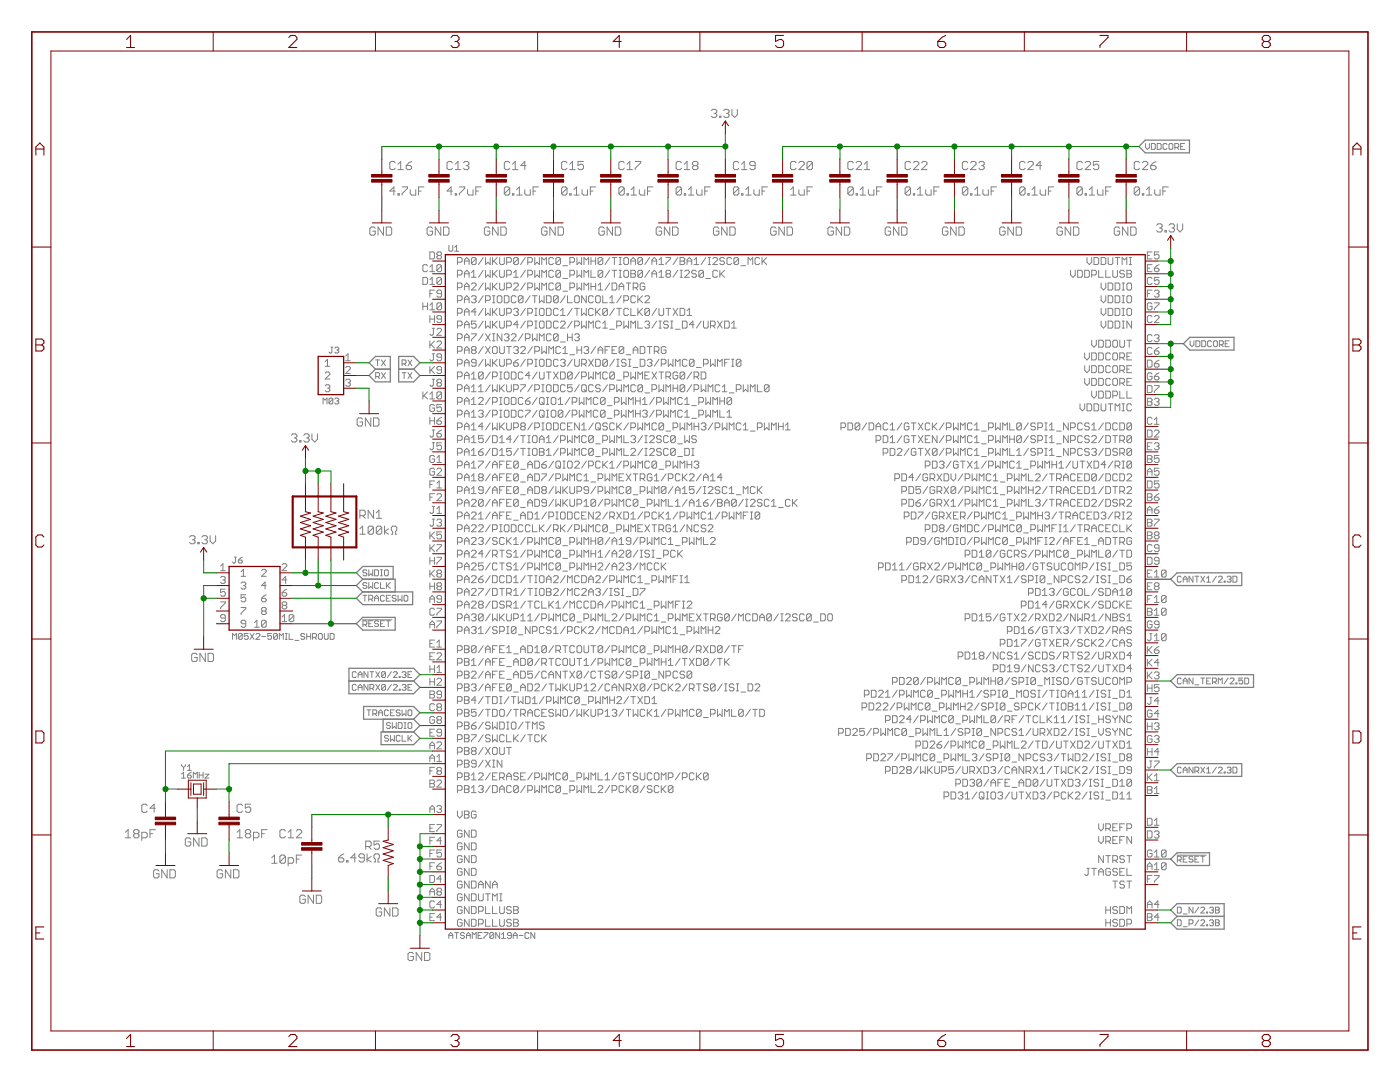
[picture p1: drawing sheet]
<svg xmlns="http://www.w3.org/2000/svg" width="279mm" height="216mm" viewBox="0 0 279 216" stroke-linecap="round" stroke-linejoin="round" font-family="sans-serif">
<g fill="none" stroke="#808080" stroke-width=".2">
<path d="M78.9 38.1h-1.1l.8-.8v1.6M78.9 32.5l-.3-.3h-.5l-.3 .3v1.1l.3 .2h.5l.3-.2M79.4 38.7h.3v.2h-.3zM79.4 33.8h1.1M79.4 32.8l.6-.6v1.6M80.2 37.3h1.1v.3l-1.1 1.1v.2M81.1 33h.8l.2 .3v.3l-.2 .2h-.6l-.2-.2zM81.9 37.8v.9l.2 .2h.9v-1.1M82.1 32.2l-.5 .3-.5 .5M83.5 38.1h.6M84.6 37.3h-1.1v1.6M90.3 38.1h-1.1l.8-.8v1.6"/>
<path d="M90.3 32.5l-.3-.3h-.5l-.3 .3v1.1l.3 .2h.5l.3-.2M90.8 38.7h.3v.2h-.3zM90.8 33.8h1.1M90.8 32.8l.6-.6v1.6M91.7 37.3h1.1v.3l-1.1 1.1v.2M92.5 32.5l.3-.3h.5l.3 .3v.3l-.3 .2M93 33h.3M93.3 37.8v.9l.3 .2h.8v-1.1M93.3 33l.3 .3v.3l-.3 .2h-.5l-.3-.2M95 38.1h.5M96 37.3h-1v1.6M101.7 37.6v1.1l-.2 .2h-.6l-.3-.2"/>
<path d="M101.7 37.6l-.2-.3h-.6l-.3 .3v1.1M101.7 32.5l-.2-.3h-.6l-.3 .3v1.1l.3 .2h.6l.2-.2M101.7 37.6l-1.1 1.1M102.3 38.7h.3v.2h-.3zM102.3 33.8h1.1M102.3 32.8l.5-.6v1.6M103.1 38.9h1.1M103.1 37.8l.6-.5v1.6M104.7 37.8v.9l.3 .2h.8v-1.1M105 33h-1.1l.8-.8v1.6M106.4 38.1h.5M107.5 37.3h-1.1v1.6"/>
<path d="M113.2 37.6l-.3-.3h-.5l-.3 .3v1.1M113.2 37.6v1.1l-.3 .2h-.5l-.3-.2M113.2 32.5l-.3-.3h-.5l-.3 .3v1.1l.3 .2h.5l.3-.2M113.2 37.6l-1.1 1.1M113.7 38.7h.3v.2h-.3zM113.7 32.8l.6-.6v1.6M113.7 33.8h1.1M114.5 38.9h1.1M114.5 37.8l.6-.5v1.6M116.2 37.8v.9l.2 .2h.8v-1.1M116.4 32.2h-1v.8l.5-.2h.3l.2 .2v.6l-.2 .2h-.6l-.2-.2M117.8 38.1h.5"/>
<path d="M118.9 37.3h-1.1v1.6M124.6 37.6v1.1l-.3 .2h-.5l-.3-.2M124.6 37.6l-.3-.3h-.5l-.3 .3v1.1M124.6 32.5l-.3-.3h-.5l-.3 .3v1.1l.3 .2h.5l.3-.2M124.6 37.6l-1.1 1.1M125.1 38.7h.3v.2h-.3zM125.1 32.8l.6-.6v1.6M125.1 33.8h1.1M126 38.9h1M126 37.8l.5-.5v1.6M126.8 32.2h1.1v.3l-1.1 1.1v.2M127.6 37.8v.9l.3 .2h.8v-1.1"/>
<path d="M129.2 38.1h.6M130.3 37.3h-1.1v1.6M136 37.6v1.1l-.3 .2h-.5l-.3-.2M136 37.6l-.3-.3h-.5l-.3 .3v1.1M136 32.5l-.3-.3h-.5l-.3 .3v1.1l.3 .2h.5l.3-.2M136 37.6l-1.1 1.1M136.6 38.7h.2v.2h-.2zM136.6 32.8l.5-.6v1.6M136.6 33.8h1M137.4 38.9h1.1M137.4 37.8l.5-.5v1.6M138.5 33l-.3 .3v.3l.3 .2h.5l.3-.2v-.3l-.3-.3"/>
<path d="M138.5 33l-.3-.2v-.3l.3-.3h.5l.3 .3v.3l-.3 .2M138.5 33h.5M139 37.8v.9l.3 .2h.8v-1.1M140.7 38.1h.5M141.8 37.3h-1.1v1.6M142 22.1l.2-.3h.6l.2 .3v.3l-.2 .2M142.5 22.6h.3M142.8 22.6l.2 .3v.3l-.2 .2h-.6l-.2-.2M143.6 23.2h.3v.2h-.3zM144.4 22.1l.3-.3h.5l.3 .3v.3l-.3 .2M145 22.6h.2M145.2 22.6l.3 .3v.3l-.3 .2h-.5l-.3-.2"/>
<path d="M146.1 21.8v1.1l.5 .5 .6-.5v-1.1M147.4 37.6v1.1l-.2 .2h-.6l-.2-.2M147.4 37.6l-.2-.3h-.6l-.2 .3v1.1M147.4 32.5l-.2-.3h-.6l-.2 .3v1.1l.2 .2h.6l.2-.2M147.4 37.6l-1 1.1M148 38.7h.3v.2h-.3zM148 33.8h1.1M148 32.8l.5-.6v1.6M148.8 38.9h1.1M148.8 37.8l.6-.5v1.6M150.5 37.8v.9l.2 .2h.8v-1.1M150.7 33h-.8l-.3-.2v-.3l.3-.3h.6l.2 .3v1.1l-.2 .2h-.6l-.3-.2"/>
<path d="M152.1 38.1h.5M153.2 37.3h-1.1v1.6M157.8 38.9h1.1M157.8 37.8l.5-.5v1.6M158.9 32.5l-.3-.3h-.5l-.3 .3v1.1l.3 .2h.5l.3-.2M159.4 37.8v.9l.3 .2h.8v-1.1M159.4 32.5l.3-.3h.5l.3 .3v.3l-1.1 1h1.1M161.1 38.1h.5M162.1 37.3h-1v1.6M162.1 32.5l-.2-.3h-.6l-.2 .3v1.1M162.1 32.5l-1 1.1M162.1 32.5v1.1l-.2 .2h-.6l-.2-.2"/>
<path d="M170.3 37.6v1.1l-.3 .2h-.5l-.3-.2M170.3 37.6l-.3-.3h-.5l-.3 .3v1.1M170.3 32.5l-.3-.3h-.5l-.3 .3v1.1l.3 .2h.5l.3-.2M170.3 37.6l-1.1 1.1M170.9 38.7h.2v.2h-.2zM170.9 32.5l.2-.3h.6l.2 .3v.3l-1 1h1M171.7 38.9h1.1M171.7 37.8l.5-.5v1.6M172.5 32.8l.5-.6v1.6M172.5 33.8h1.1M173.3 37.8v.9l.3 .2h.8v-1.1M174.9 38.1h.6"/>
<path d="M176 37.3h-1.1v1.6M181.7 37.6l-1.1 1.1M181.7 37.6v1.1l-.2 .2h-.6l-.3-.2M181.7 37.6l-.2-.3h-.6l-.3 .3v1.1M181.7 32.5l-.2-.3h-.6l-.3 .3v1.1l.3 .2h.6l.2-.2M182.3 38.7h.2v.2h-.2zM182.3 32.5l.2-.3h.6l.3 .3v.3l-1.1 1h1.1M183.1 38.9h1.1M183.1 37.8l.5-.5v1.6M183.9 32.5l.3-.3h.5l.3 .3v.3l-1.1 1h1.1M184.7 37.8v.9l.3 .2h.8v-1.1M186.4 38.1h.5"/>
<path d="M187.5 37.3h-1.1v1.6M193.1 37.6v1.1l-.2 .2h-.6l-.2-.2M193.1 37.6l-.2-.3h-.6l-.2 .3v1.1M193.1 32.5l-.2-.3h-.6l-.2 .3v1.1l.2 .2h.6l.2-.2M193.1 37.6l-1 1.1M193.7 38.7h.3v.2h-.3zM193.7 32.5l.3-.3h.5l.3 .3v.3l-1.1 1h1.1M194.5 38.9h1.1M194.5 37.8l.6-.5v1.6M195.3 32.5l.3-.3h.6l.2 .3v.3l-.2 .2M195.9 33h.3M196.2 37.8v.9l.2 .2h.9v-1.1"/>
<path d="M196.2 33l.2 .3v.3l-.2 .2h-.6l-.3-.2M197.8 38.1h.5M198.9 37.3h-1.1v1.6M204.6 37.6v1.1l-.3 .2h-.5l-.3-.2M204.6 37.6l-.3-.3h-.5l-.3 .3v1.1M204.6 32.5l-.3-.3h-.5l-.3 .3v1.1l.3 .2h.5l.3-.2M204.6 37.6l-1.1 1.1M205.1 38.7h.3v.2h-.3zM205.1 32.5l.3-.3h.6l.2 .3v.3l-1.1 1h1.1M206 38.9h1M206 37.8l.5-.5v1.6M207.6 37.8v.9l.3 .2h.8v-1.1"/>
<path d="M207.9 33h-1.1l.8-.8v1.6M209.2 38.1h.6M210.3 37.3h-1.1v1.6M216 37.6v1.1l-.3 .2h-.5l-.3-.2M216 37.6l-.3-.3h-.5l-.3 .3v1.1M216 32.5l-.3-.3h-.5l-.3 .3v1.1l.3 .2h.5l.3-.2M216 37.6l-1.1 1.1M216.6 38.7h.2v.2h-.2zM216.6 32.5l.2-.3h.6l.3 .3v.3l-1.1 1h1.1M217.4 38.9h1.1M217.4 37.8l.5-.5v1.6M219 37.8v.9l.3 .2h.8v-1.1"/>
<path d="M219.3 32.2h-1.1v.8l.5-.2h.3l.3 .2v.6l-.3 .2h-.5l-.3-.2M220.7 38.1h.5M221.7 37.3h-1v1.6M227.4 37.6v1.1l-.2 .2h-.6l-.2-.2M227.4 37.6l-.2-.3h-.6l-.2 .3v1.1M227.4 32.5l-.2-.3h-.6l-.2 .3v1.1l.2 .2h.6l.2-.2M227.4 37.6l-1 1.1M228 38.7h.3v.2h-.3zM228 32.5l.3-.3h.5l.3 .3v.3l-1.1 1h1.1M228.6 28.6v.8l.4 .4 .4-.4v-.8M228.8 38.9h1.1M228.8 37.8l.5-.5v1.6"/>
<path d="M229.6 33h.8l.3 .3v.3l-.3 .2h-.5l-.3-.2zM229.8 28.6h.6l.2 .2v.8l-.2 .2h-.6zM230.4 37.8v.9l.3 .2h.8v-1.1M230.7 32.2l-.5 .3-.6 .5M230.9 28.6h.6l.2 .2v.8l-.2 .2h-.6zM232.1 38.1h.5M232.9 28.8l-.2-.2h-.4l-.2 .2v.8l.2 .2h.4l.2-.2M233.2 37.3h-1.1v1.6M233.3 28.8l.2-.2h.4l.2 .2v.8l-.2 .2h-.4l-.2-.2zM234.5 29.4h.5l.2-.2v-.4l-.2-.2h-.5v1.2M234.8 29.4l.4 .4M235.6 29.2h.4"/>
<path d="M236.4 28.6h-.8v1.2h.8M74.9 45.6l-.3-.3h-.5l-.3 .3v1.1l.3 .2h.5l.3-.2v-.6h-.5M76.5 45.3v1.6l-1.1-1.6v1.6M77.1 45.3h.8l.3 .3v1.1l-.3 .2h-.8zM84.4 55.4h.7l.2 .2v.9l-.2 .2h-.7zM85.3 53l-.2-.2h-.5l-.2 .2v1l.2 .2h.5l.2-.2M85.8 50.3h.7l.2 .2v.9l-.2 .3h-.7zM85.8 54.2h.9M85.8 53.3l.5-.5v1.4M85.8 55.8l.5-.4v1.3M85.8 56.7h.9M85.8 58.6h.5"/>
<path d="M86.3 45.6l-.3-.3h-.5l-.3 .3v1.1l.3 .2h.5l.3-.2v-.6h-.5M86.7 57.9h-.9v1.4M87.4 51l-.2 .2v.2l.2 .3h.5l.2-.3v-.2l-.2-.2M87.4 51l-.2-.3v-.2l.2-.2h.5l.2 .2v.2l-.2 .3M87.4 51h.5M88 45.3v1.6l-1.1-1.6v1.6M88.1 58.6h-.7l-.2-.2v-.3l.2-.2h.5l.2 .2v1l-.2 .2h-.5l-.2-.2M88.1 53l-.2-.2h-.5l-.2 .2v1M88.1 53v1l-.2 .2h-.5l-.2-.2M88.1 55.6v.9l-.2 .2h-.5l-.2-.2M88.1 55.6l-.2-.2h-.5l-.2 .2v.9M88.1 53l-.9 1"/>
<path d="M88.1 55.6l-.9 .9M88.5 45.3h.8l.3 .3v1.1l-.3 .2h-.8zM89.6 49v.9l.2 .2h.3l.3-.2v-.9M90.7 49.3l.4-.3v1.1M90.7 50.1h.8M91.3 54.9h.7l.2-.3v-.4l-.2-.3h-.7v1.4M91.3 52.3h.7l.2-.2v-.5l-.2-.2h-.7v1.4M91.3 57.4h.7l.2-.2v-.5l-.2-.2h-.7v1.4M91.3 59.9h.7l.2-.2v-.5l-.2-.2h-.7v1.4M92.7 57.9v-1l.5-.4 .4 .4v1M92.7 52.8v-.9l.5-.5 .4 .5v.9M92.7 55.3v-.9l.5-.5 .4 .5v.9"/>
<path d="M92.7 52.1h.9M92.7 54.6h.9M92.7 57.2h.9M92.7 59.7h.9M94.1 56.7l.2-.2h.5l.2 .2v.2l-.9 1h.9M94.1 59.2l.2-.2h.5l.2 .2v.3l-.2 .2M94.1 54.4l.5-.5v1.4M94.1 55.3h.9M94.6 59.7h.2M94.8 59.7l.2 .2v.3l-.2 .2h-.5l-.2-.2M95 51.6l-.2-.2h-.5l-.2 .2v1M95 51.6v1l-.2 .2h-.5l-.2-.2"/>
<path d="M95 51.6l-.9 1M96.4 51.4l-.9 1.4M96.4 53.9l-.9 1.4M96.4 56.5l-.9 1.4M96.4 59l-.9 1.4M96.9 59.9h.7l.2-.2v-.5l-.2-.2h-.7v1.4M96.9 51.4v1.4l.5-.5 .4 .5v-1.4M96.9 53.9v1.4l.5-.4 .4 .4v-1.4M96.9 56.5v1.4l.5-.5 .4 .5v-1.4M97.7 45.6l-.2-.3h-.6l-.2 .3v1.1l.2 .2h.6l.2-.2v-.6h-.5M98.3 51.4v1.4M98.3 53.9v1.4"/>
<path d="M98.3 56.5v1.4M98.3 59h.5M98.5 59v1.4M98.5 52.1l.7 .7M98.5 54.6l.7 .7M98.5 57.2l.7 .7M99.2 51.4l-.9 .9M99.2 53.9l-.9 1M99.2 56.5l-.9 .9M99.4 45.3v1.6l-1.1-1.6v1.6M99.5 59h.4l.3 .2v1l-.3 .2h-.4l-.3-.2v-1zM99.7 51.4v1.2l.2 .2h.5l.2-.2v-1.2"/>
<path d="M99.7 53.9v1.2l.2 .2h.5l.2-.2v-1.2M99.7 56.5v1.1l.2 .3h.5l.2-.3v-1.1M99.9 45.3h.9l.2 .3v1.1l-.2 .2h-.9zM100.6 59h.7l.3 .2v1l-.3 .2h-.7zM101.1 52.3h.7l.2-.2v-.5l-.2-.2h-.7v1.4M101.1 54.9h.7l.2-.3v-.4l-.2-.3h-.7v1.4M101.1 57.4h.7l.2-.2v-.5l-.2-.2h-.7v1.4M102.5 56.7l.2-.2h.5l.2 .2v.2l-.9 1h.9M102.5 55.3h.9M102.5 54.4l.5-.5v1.4M103 59.2l-.3-.2h-.4l-.3 .2v1l.3 .2h.4l.3-.2M103.4 51.6l-.2-.2h-.5l-.2 .2v1"/>
<path d="M103.4 51.6v1l-.2 .2h-.5l-.2-.2M103.4 51.6l-.9 1M104.4 59.2v1l-.3 .2h-.4l-.3-.2M104.4 59.2l-.3-.2h-.4l-.3 .2v1M104.4 59.2l-1 1M104.8 51.4l-.9 1.4M104.8 53.9l-.9 1.4M104.8 56.5l-.9 1.4M105.3 52.3h.7l.3-.2v-.5l-.3-.2h-.7v1.4M105.3 54.9h.7l.3-.3v-.4l-.3-.3h-.7v1.4M105.3 57.4h.7l.3-.2v-.5l-.3-.2h-.7v1.4M105.8 59l-.9 1.4"/>
<path d="M106.3 59h.9M106.7 51.4v1.4l.5-.5 .5 .5v-1.4M106.7 53.9v1.4l.5-.4 .5 .4v-1.4M106.7 56.5v1.4l.5-.5 .5 .5v-1.4M106.7 59v1.4M107.7 59v1.4l.4-.5 .5 .5v-1.4M108.1 52.8v-1.4l.5 .5 .5-.5v1.4M108.1 55.3v-1.4l.5 .5 .5-.5v1.4M108.1 57.9v-1.4l.5 .4 .5-.4v1.4M109.1 59h.6l.3 .2v1l-.3 .2h-.6zM109.2 45.6l-.3-.3h-.5l-.3 .3v1.1l.3 .2h.5l.3-.2v-.6h-.6M110.5 56.7l-.3-.2h-.4l-.3 .2v.9l.3 .3h.4l.3-.3"/>
<path d="M110.5 51.6l-.3-.2h-.4l-.3 .2v1l.3 .2h.4l.3-.2M110.5 54.2l-.3-.3h-.4l-.3 .3v.9l.3 .2h.4l.3-.2M110.8 45.3v1.6l-1.1-1.6v1.6M111.4 45.3h.8l.3 .3v1.1l-.3 .2h-.8zM111.4 59.2l-.2-.2h-.5l-.2 .2v1M111.4 59.2v1l-.2 .2h-.5l-.2-.2M111.4 59.2l-.9 1M111.9 54.2l-.3-.3h-.4l-.3 .3v.9M111.9 51.6l-.3-.2h-.4l-.3 .2v1M111.9 51.6v1l-.3 .2h-.4l-.3-.2M111.9 56.7l-.3-.2h-.4l-.3 .2v.9M111.9 54.2v.9l-.3 .2h-.4l-.3-.2"/>
<path d="M111.9 56.7v.9l-.3 .3h-.4l-.3-.3M111.9 51.6l-1 1M111.9 54.2l-1 .9M111.9 56.7l-1 .9M112.3 53h1M112.3 55.6h1M112.3 58.1h1M112.8 59l-.9 1.4M113.3 59v1.4h.9M113.7 52.3h.7l.3-.2v-.5l-.3-.2h-.7v1.4M113.7 54.9h.7l.3-.3v-.4l-.3-.3h-.7v1.4M113.7 57.4h.7l.3-.2v-.5l-.3-.2h-.7v1.4"/>
<path d="M114.7 59.2l.2-.2h.5l.2 .2v1l-.2 .2h-.5l-.2-.2zM115.1 51.4v1.4l.5-.5 .5 .5v-1.4M115.1 53.9v1.4l.5-.4 .5 .4v-1.4M115.1 56.5v1.4l.5-.5 .5 .5v-1.4M116.5 52.8v-1.4l.5 .5 .5-.5v1.4M116.5 55.3v-1.4l.5 .5 .5-.5v1.4M116.5 57.9v-1.4l.5 .4 .5-.4v1.4M117 59v1.4l-.9-1.4v1.4M117.9 52.1h1M117.9 51.4v1.4M117.9 53.9v1.4h1M117.9 56.5v1.4"/>
<path d="M117.9 57.2h1M118.4 59.2l-.2-.2h-.5l-.2 .2v1l.2 .2h.5l.2-.2M118.9 51.4v1.4M118.9 56.5v1.4M119.1 59h.5l.2 .2v1l-.2 .2h-.5l-.2-.2v-1zM119.4 57.9h.9M119.4 56.9l.4-.4v1.4M120.3 54.2l-.2-.3h-.5l-.2 .3v.9M120.3 51.6l-.2-.2h-.5l-.2 .2v1M120.3 51.6v1l-.2 .2h-.5l-.2-.2M120.3 54.2v.9l-.2 .2h-.5l-.2-.2M120.3 59v1.4h.9"/>
<path d="M120.3 51.6l-.9 1M120.3 54.2l-.9 .9M120.6 45.6l-.3-.3h-.5l-.3 .3v1.1l.3 .2h.5l.3-.2v-.6h-.5M121.7 51.4l-.9 1.4M121.7 53.9l-.9 1.4M121.7 56.5l-.9 1.4M121.7 59.5l.5-.5v1.4M122.2 51.4h.9M122.2 53.9h.9M122.2 56.5h.7l.2 .2v.9l-.2 .3h-.7zM122.2 45.3v1.6l-1-1.6v1.6M122.6 51.4v1.4"/>
<path d="M122.6 53.9v1.4M122.8 45.3h.8l.3 .3v1.1l-.3 .2h-.8zM123.5 51.4h.5M123.5 52.8h.5M123.5 57.9v-1l.5-.4 .5 .4v1M123.5 53.9h.5M123.5 55.3h.5M123.5 57.2h1M123.8 51.4v1.4M123.8 53.9v1.4M124 59l-.9 1.4M124.5 59.9h.7l.2-.2v-.5l-.2-.2h-.7v1.4"/>
<path d="M124.5 51.6l.2-.2h.5l.2 .2v1l-.2 .2h-.5l-.2-.2zM124.5 54.2l.2-.3h.5l.2 .3v.9l-.2 .2h-.5l-.2-.2zM125 56.5h.9M125.4 56.5v1.4M125.9 53.9h.7l.2 .3v.2l-.2 .2 .2 .3v.2l-.2 .2h-.7zM125.9 52.1h.9M125.9 52.8v-.9l.5-.5 .4 .5v.9M125.9 54.6h.7M126.4 57.4h.7l.2-.2v-.5l-.2-.2h-.7v1.4M126.8 59.2l-.2-.2h-.5l-.2 .2v1l.2 .2h.5l.2-.2M126.8 57.4l.5 .5M127.3 59v1.4"/>
<path d="M127.5 59.7l.7 .7M128.2 54.2v.9l-.2 .2h-.5l-.2-.2M128.2 51.6l-.2-.2h-.5l-.2 .2v1M128.2 51.6v1l-.2 .2h-.5l-.2-.2M128.2 54.2l-.2-.3h-.5l-.2 .3v.9M128.2 51.6l-.9 1M128.2 54.2l-.9 .9M128.2 59l-.9 .9M128.7 56.7l-.2-.2h-.5l-.2 .2v.9l.2 .3h.5l.2-.3v-.4h-.5M128.7 59.2l.2-.2h.5l.2 .2v.3l-.9 .9h.9M129.6 51.4l-.9 1.4M129.6 53.9l-.9 1.4"/>
<path d="M130.1 52.8v-.9l.5-.5 .4 .5v.9M130.1 52.1h.9M130.1 55.3v-.9l.5-.5 .4 .5v.9M130.1 54.6h.9M131.5 52.8h.9M131.5 51.9l.5-.5v1.4M131.5 54.4l.5-.5v1.4M131.5 55.3h.9M132 45.6l-.2-.3h-.6l-.2 .3v1.1l.2 .2h.6l.2-.2v-.6h-.5M132.9 51.4h.9v.2l-.9 1v.2M133.1 54.6l-.2-.2v-.2l.2-.3h.5l.2 .3v.2l-.2 .2M133.1 54.6l-.2 .3v.2l.2 .2h.5l.2-.2v-.2l-.2-.3"/>
<path d="M133.1 54.6h.5M133.7 45.3v1.6l-1.1-1.6v1.6M134.2 45.3h.8l.3 .3v1.1l-.3 .2h-.8zM135.3 51.4l-1 1.4M135.3 53.9l-1 1.4M135.7 51.4h.7l.3 .2v.3l-.3 .2 .3 .2v.3l-.3 .2h-.7zM135.7 52.1h.7M135.7 53.9h.5M135.7 55.3h.5M136 53.9v1.4M136.7 54.2l.2-.3h.5l.2 .3v.2l-.9 .9h.9M137.1 52.1h.9"/>
<path d="M137.1 52.8v-.9l.5-.5 .4 .5v.9M138.5 51.9l.5-.5v1.4M138.5 52.8h.9M139 54.2l-.3-.3h-.4l-.3 .3v.2l.3 .2h.4l.3 .3v.2l-.3 .2h-.4l-.3-.2M140.4 54.2l-.9 .9M140.4 54.2l-.2-.3h-.5l-.2 .3v.9M140.4 54.2v.9l-.2 .2h-.5l-.2-.2M140.9 51.4l-1 1.4M140.9 55.6h.9M141.3 51.4h.5M141.3 52.8h.5M141.6 51.4v1.4"/>
<path d="M142.3 51.6l.2-.2h.5l.2 .2v.3l-.9 .9h.9M143.2 54.2l-.2-.3h-.5l-.2 .3v.9l.2 .2h.5l.2-.2M143.5 45.6l-.3-.3h-.6l-.2 .3v1.1l.2 .2h.6l.3-.2v-.6h-.6M143.7 53.9v1.4M143.9 54.6l.7 .7M144.6 51.6l-.2-.2h-.5l-.2 .2v.3l.2 .2h.5l.2 .2v.3l-.2 .2h-.5l-.2-.2M144.6 53.9l-.9 1M145.1 45.3v1.6l-1.1-1.6v1.6M145.6 45.3h.9l.2 .3v1.1l-.2 .2h-.9zM146 51.6l-.2-.2h-.5l-.2 .2v1l.2 .2h.5l.2-.2M147.4 51.6l-.2-.2h-.5l-.2 .2v1M147.4 51.6v1l-.2 .2h-.5l-.2-.2"/>
<path d="M147.4 51.6l-.9 1M147.9 53h.9M149.3 52.8v-1.4l.5 .5 .4-.5v1.4M151.6 51.6l-.2-.2h-.5l-.2 .2v1l.2 .2h.5l.2-.2M152.1 51.4v1.4M152.3 52.1l.7 .7M153 51.4l-.9 .9M154.9 45.6l-.3-.3h-.5l-.3 .3v1.1l.3 .2h.5l.3-.2v-.6h-.6M156.5 45.3v1.6l-1.1-1.6v1.6M157.1 45.3h.8l.3 .3v1.1l-.3 .2h-.8zM166.3 45.6l-.2-.3h-.6l-.3 .3v1.1l.3 .2h.6l.2-.2v-.6h-.5M168 45.3v1.6l-1.1-1.6v1.6"/>
<path d="M168.5 45.3h.8l.3 .3v1.1l-.3 .2h-.8zM177.7 45.6l-.2-.3h-.6l-.2 .3v1.1l.2 .2h.6l.2-.2v-.6h-.5M179.4 45.3v1.6l-1.1-1.6v1.6M179.9 45.3h.8l.3 .3v1.1l-.3 .2h-.8zM189.2 45.6l-.3-.3h-.5l-.3 .3v1.1l.3 .2h.5l.3-.2v-.6h-.6M190.8 45.3v1.6l-1.1-1.6v1.6M191.4 45.3h.8l.2 .3v1.1l-.2 .2h-.8zM200.6 45.6l-.3-.3h-.5l-.3 .3v1.1l.3 .2h.5l.3-.2v-.6h-.5M202.2 45.3v1.6l-1.1-1.6v1.6M202.8 45.3h.8l.3 .3v1.1l-.3 .2h-.8zM212 45.6l-.2-.3h-.6l-.3 .3v1.1l.3 .2h.6l.2-.2v-.6h-.5M213.7 53.9v1l.4 .4 .5-.4v-1"/>
<path d="M213.7 45.3v1.6l-1.1-1.6v1.6M214.2 45.3h.8l.3 .3v1.1l-.3 .2h-.8zM215.1 53.9h.7l.2 .3v.9l-.2 .2h-.7zM216.5 53.9h.7l.2 .3v.9l-.2 .2h-.7zM216.9 51.4v.9l.5 .5 .5-.5v-.9M217.9 54.9h.7l.2-.3v-.4l-.2-.3h-.7v1.4M218.3 51.4h.7l.3 .2v1l-.3 .2h-.7zM219.3 53.9v1.4h.9M219.8 56.5v.9l.4 .5 .5-.5v-.9M219.8 51.4h.7l.2 .2v1l-.2 .2h-.7zM219.8 59v.9l.4 .5 .5-.5v-.9M220.7 53.9v1.4h.9"/>
<path d="M221.1 51.4v1.2l.3 .2h.4l.3-.2v-1.2M221.1 56.5h.7l.3 .2v.9l-.3 .3h-.7zM221.1 59h.7l.3 .2v1l-.3 .2h-.7zM222.1 53.9v1.2l.2 .2h.5l.2-.2v-1.2M222.5 56.5h.7l.3 .2v.9l-.3 .3h-.7zM222.5 59h.7l.3 .2v1l-.3 .2h-.7zM222.5 51.4h1M223 51.4v1.4M223.5 45.6l-.3-.3h-.5l-.3 .3v1.1l.3 .2h.5l.3-.2v-.6h-.6M223.9 56.5h.5M223.9 57.9h.5M223.9 59h.5"/>
<path d="M223.9 52.8v-1.4l.5 .5 .5-.5v1.4M224.2 56.5v1.4M224.2 59v1.4M224.4 54.2l-.2-.3h-.5l-.2 .3v.2l.2 .2h.5l.2 .3v.2l-.2 .2h-.5l-.2-.2M224.9 53.9h.7l.2 .3v.2l-.2 .2 .2 .3v.2l-.2 .2h-.7zM224.9 54.6h.7M224.9 56.7l.2-.2h.5l.2 .2v.9l-.2 .3h-.5l-.2-.3zM224.9 59.2l.2-.2h.5l.2 .2v1l-.2 .2h-.5l-.2-.2zM225.1 45.3v1.6l-1.1-1.6v1.6M225.4 51.4h.4M225.4 52.8h.4M225.6 51.4v1.4"/>
<path d="M225.7 45.3h.8l.2 .3v1.1l-.2 .2h-.8zM229 51h.4M229 58.6h.4M229 53.5h.4M229.9 52.8h-.9v1.4h.9M229.9 50.3h-.9v1.4h.9M229.9 55.6l-.2-.2h-.5l-.2 .2v.9l.2 .2h.5l.2-.2M229.9 57.9h-.9v1.4M230.4 53.5h.7l.2 .2v.3l-.2 .2h-.5l-.2-.2zM230.4 58.1l.2-.2h.5l.2 .2v.3l-.2 .2M230.8 44.9l.3-.2h.6l.2 .2v.3l-.2 .3M230.8 58.6h.3"/>
<path d="M231.1 58.6l.2 .2v.3l-.2 .2h-.5l-.2-.2M231.3 50.3h-.9v.7l.7-.3 .2 .3v.4l-.2 .3h-.5l-.2-.3M231.3 55.4h-.9v.6l.7-.2 .2 .2v.5l-.2 .2h-.5l-.2-.2M231.3 52.8l-.9 .7M231.4 45.5h.3M231.7 45.5l.2 .2v.3l-.2 .3h-.6l-.3-.3M232.5 46h.3v.3h-.3zM233.3 44.9l.3-.2h.5l.3 .2v.3l-.3 .3M233.8 45.5h.3M234.1 45.5l.3 .2v.3l-.3 .3h-.5l-.3-.3M234.9 44.7v1l.6 .6 .5-.6v-1M64.9 73.1h.9"/>
<path d="M64.9 74.5l.2-.3h.5l.2 .3v.2l-.9 .9h.9M64.9 77l.2-.2h.5l.2 .2v.2l-.2 .3M64.9 72.2l.5-.5v1.4M65.4 77.5h.2M65.6 77.5l.2 .2v.2l-.2 .3h-.5l-.2-.3M66 69.3h.4M66.2 69.3v1l-.2 .1-.3-.1M66.4 79.6l-.2-.2h-.4l-.1 .2v.8M66.4 79.6v.8l-.2 .2h-.4l-.1-.2M66.4 79.6l-.7 .8M66.8 79.6l.2-.2h.4l.2 .2-.2 .4M66.8 69.5l.2-.2h.4l.2 .2-.2 .3"/>
<path d="M67.2 69.8h.2M67.4 69.8l.2 .3-.2 .3h-.4l-.2-.1M69 71.1l.4-.5v1.4M69 72h.9M69 73.4l.2-.3h.5l.2 .3v.2l-.9 .9h.9M69 75.9l.2-.2h.5l.2 .2v.2l-.2 .3M69.4 76.4h.3M69.7 76.4l.2 .2v.2l-.2 .3h-.5l-.2-.3M75 75.1h.6l.2-.2v-.4l-.2-.1h-.6v1.1M75 71.8h.8M75.4 71.8v1.2M75.4 75.1l.4 .4"/>
<path d="M76.1 71.8l.8 1.2M76.1 74.4l.8 1.1M76.9 71.8l-.8 1.2M76.9 74.4l-.8 1.1M80.2 72.6h.6l.2-.2v-.4l-.2-.2h-.6v1.2M80.2 74.4h.8M80.6 74.4v1.1M80.6 72.6l.4 .4M81.4 74.4l.8 1.1M81.4 71.8l.8 1.2M82.2 74.4l-.8 1.1M82.2 71.8l-.8 1.2"/>
<path d="M84.4 60.4v1.4M84.4 78.2v1.4M84.4 61.1h.9M84.6 78.9l.7 .7M85.3 60.4v1.4M85.3 78.2l-.9 .9M85.8 63v1.4M85.8 68.1v1.3M85.8 73.1v1.4M85.8 60.9l.5-.5v1.4M85.8 78.7l.5-.5v1.4M85.8 61.8h.9"/>
<path d="M85.8 63.7h.9M85.8 79.6h.9M86 68.7l.7 .7M86 73.8l.7 .7M86.3 65.5h.4M86.3 70.6h.4M86.3 75.7h.4M86.5 65.5v1.2l-.2 .2h-.3l-.2-.2M86.5 70.6v1.2l-.2 .2h-.3l-.2-.2M86.5 75.7v1.1l-.2 .3h-.3l-.2-.3M86.7 63v1.4M86.7 68.1l-.9 .9"/>
<path d="M86.7 73.1l-.9 1M87.2 65.7l.2-.2h.5l.2 .2v.3l-.9 .9h.9M87.2 68.3l.2-.2h.5l.2 .2v.2l-.9 .9h.9M87.4 76.4l-.2-.3v-.2l.2-.2h.5l.2 .2v.2l-.2 .3M87.4 76.4l-.2 .2v.2l.2 .3h.5l.2-.3v-.2l-.2-.2M87.4 76.4h.5M88.1 60.7l-.9 .9M88.1 60.7v.9l-.2 .2h-.5l-.2-.2M88.1 63.7h-.7l-.2-.3v-.2l.2-.2h.5l.2 .2v.9l-.2 .3h-.5l-.2-.3M88.1 71.3h-.7l-.2-.2v-.3l.2-.2h.5l.2 .2v1l-.2 .2h-.5l-.2-.2M88.1 73.8h-.7l-.2-.2v-.2l.2-.3h.5l.2 .3v.9l-.2 .2h-.5l-.2-.2M88.1 78.4v1l-.2 .2h-.5l-.2-.2"/>
<path d="M88.1 60.7l-.2-.3h-.5l-.2 .3v.9M88.1 78.4l-.2-.2h-.5l-.2 .2v1M88.1 78.4l-.9 1M91.3 62.5h.7l.2-.3v-.4l-.2-.3h-.7v1.4M91.3 65h.7l.2-.2v-.5l-.2-.2h-.7v1.4M91.3 67.5h.7l.2-.2v-.5l-.2-.2h-.7v1.4M91.3 70.1h.7l.2-.3v-.4l-.2-.2h-.7v1.3M91.3 72.6h.7l.2-.2v-.5l-.2-.2h-.7v1.4M91.3 75.2h.7l.2-.3v-.4l-.2-.3h-.7v1.4M91.3 77.7h.7l.2-.2v-.5l-.2-.2h-.7v1.4M92.7 60.4v-.9l.5-.5 .4 .5v.9M92.7 62.9v-.9l.5-.5 .4 .5v.9"/>
<path d="M92.7 65.5v-1l.5-.4 .4 .4v1M92.7 68v-.9l.5-.5 .4 .5v.9M92.7 70.5v-.9l.5-.4 .4 .4v.9M92.7 73.1v-.9l.5-.5 .4 .5v.9M92.7 75.6v-.9l.5-.5 .4 .5v.9M92.7 78.2v-1l.5-.4 .4 .4v1M92.7 62.2h.9M92.7 64.8h.9M92.7 67.3h.9M92.7 69.8h.9M92.7 72.4h.9M92.7 74.9h.9"/>
<path d="M92.7 77.5h.9M94.1 66.6h.9v.2l-.9 1v.2M94.1 74.7l.5-.5v1.4M94.1 77.2l.5-.4v1.4M94.1 79.8l.5-.5v1.4M94.1 75.6h.9M94.1 78.2h.9M94.3 69.8l-.2-.2v-.2l.2-.2h.5l.2 .2v.2l-.2 .2M94.3 69.8l-.2 .3v.2l.2 .2h.5l.2-.2v-.2l-.2-.3M94.3 69.8h.5M95 64.1h-.9v.7l.7-.3 .2 .3v.4l-.2 .3h-.5l-.2-.3M95 72.4h-.7l-.2-.2v-.3l.2-.2h.5l.2 .2v1l-.2 .2h-.5l-.2-.2"/>
<path d="M95 62.2h-.9l.7-.7v1.4M95.5 77.2l.5-.4v1.4M95.5 79.5l.2-.2h.5l.2 .2v.3l-.9 .9h.9M95.5 78.2h.9M96.4 74.5v.9l-.2 .2h-.5l-.2-.2M96.4 61.5l-.9 1.4M96.4 64.1l-.9 1.4M96.4 66.6l-.9 1.4M96.4 69.2l-.9 1.3M96.4 71.7l-.9 1.4M96.4 74.5l-.2-.3h-.5l-.2 .3v.9M96.4 74.5l-.9 .9"/>
<path d="M96.9 61.5v1.4l.5-.4 .4 .4v-1.4M96.9 64.1v1.4l.5-.5 .4 .5v-1.4M96.9 71.7v1.4l.5-.5 .4 .5v-1.4M96.9 66.6l.9 1.4M96.9 69.2l.9 1.3M97.8 66.6l-.9 1.4M97.8 69.2l-.9 1.3M97.8 74.2l-.9 1.4M97.8 76.8l-.9 1.4M97.8 79.3l-.9 1.4M98.3 61.5v1.4M98.3 64.1v1.4"/>
<path d="M98.3 71.7v1.4M98.3 75.2h.7l.2-.3v-.4l-.2-.3h-.7v1.4M98.3 76.8v1.4l.5-.5 .4 .5v-1.4M98.3 60.4h.5M98.3 66.6h.5M98.3 68h.5M98.5 69.2h.5l.2 .2v.9l-.2 .2h-.5l-.2-.2v-.9zM98.5 66.6v1.4M98.5 62.2l.7 .7M98.5 64.8l.7 .7M98.5 72.4l.7 .7M99.2 64.1l-.9 .9"/>
<path d="M99.2 61.5l-.9 1M99.2 71.7l-.9 .9M99.7 61.5v1.2l.2 .2h.5l.2-.2v-1.2M99.7 64.1v1.1l.2 .3h.5l.2-.3v-1.1M99.7 69.2v1.1l.2 .2h.5l.2-.2v-1.1M99.7 71.7v1.2l.2 .2h.5l.2-.2v-1.2M99.7 76.8v1.4M99.7 74.2h.5M99.7 75.6h.5M99.7 79.3h.5M99.9 74.2v1.4M99.9 79.3v1.4"/>
<path d="M99.9 77.5l.7 .7M100.2 66.6v1.4l-1-1.4v1.4M100.6 66.8l.3-.2h.4l.3 .2v.3l-.3 .2M100.6 76.8l-.9 .9M100.9 74.2h.4l.3 .3v.9l-.3 .2h-.4l-.3-.2v-.9zM100.9 79.3h.4l.3 .2v1l-.3 .2h-.4l-.3-.2v-1zM101.1 62.5h.7l.2-.3v-.4l-.2-.3h-.7v1.4M101.1 65h.7l.2-.2v-.5l-.2-.2h-.7v1.4M101.1 72.6h.7l.2-.2v-.5l-.2-.2h-.7v1.4M101.1 76.8v1.1l.2 .3h.5l.2-.3v-1.1M101.1 67.3h.2M101.1 69.2h.9"/>
<path d="M101.3 67.3l.3 .2v.3l-.3 .2h-.4l-.3-.2M101.6 69.2v1.3M102 74.2h.7l.3 .3v.9l-.3 .2h-.7zM102 79.3h.7l.3 .2v1l-.3 .2h-.7zM102 66.8l.3-.2h.4l.3 .2v.3l-1 .9h1M102.5 72.4h.7l.2 .2v.3l-.2 .2h-.5l-.2-.2zM102.5 77.7h.7l.2-.2v-.5l-.2-.2h-.7v1.4M102.5 61.8l.2-.3h.5l.2 .3v.2l-.2 .2M102.5 69.4l.2-.2h.5l.2 .2v.2l-.2 .2M103 62.2h.2M103 69.8h.2M103.2 62.2l.2 .3v.2l-.2 .2h-.5l-.2-.2"/>
<path d="M103.2 69.8l.2 .3v.2l-.2 .2h-.5l-.2-.2M103.4 64.8h-.9l.7-.7v1.4M103.4 71.7l-.9 .7M103.9 69.4l.2-.2h.5l.2 .2v.2l-.9 .9h.9M103.9 76.8h.9v.2l-.9 .9v.3M104.4 74.5l-.3-.3h-.4l-.3 .3v.9l.3 .2h.4l.3-.2M104.4 79.5l-.3-.2h-.4l-.3 .2v1l.3 .2h.4l.3-.2M104.4 66.6l-1 1.4M104.8 61.5l-.9 1.4M104.8 64.1l-.9 1.4M104.8 71.7l-.9 1.4M104.9 67.5h.7l.2-.2v-.5l-.2-.2h-.7v1.4"/>
<path d="M105.3 65h.7l.3-.2v-.5l-.3-.2h-.7v1.4M105.3 62.5h.7l.3-.3v-.4l-.3-.3h-.7v1.4M105.3 72.6h.7l.3-.2v-.5l-.3-.2h-.7v1.4M105.8 79.3l-.9 .7M105.8 74.9h-.9l.7-.7v1.4M106.3 66.6v1.4l.4-.5 .5 .5v-1.4M106.3 69.2l-1 1.3M106.3 76.8l-1 1.4M106.7 70.1h.7l.3-.3v-.4l-.3-.2h-.7v1.3M106.7 77.7h.7l.3-.2v-.5l-.3-.2h-.7v1.4M106.7 61.5h.5M106.7 62.9h.5"/>
<path d="M106.7 64.1h.5M106.7 65.5h.5M106.7 71.7h.5M106.7 73.1h.5M107 61.5v1.4M107 64.1v1.4M107 71.7v1.4M107.2 74.2l-.9 1.4M107.2 79.3l-.9 1.4M107.7 68v-1.4l.4 .5 .5-.5v1.4M107.7 74.2v1.2l.2 .2h.5l.2-.2v-1.2M107.9 61.5h.5l.2 .3v.9l-.2 .2h-.5l-.2-.2v-.9z"/>
<path d="M107.9 64.1h.5l.2 .2v.9l-.2 .3h-.5l-.2-.3v-.9zM107.9 71.7h.5l.2 .2v1l-.2 .2h-.5l-.2-.2v-1zM107.9 79.3h.5l.2 .2v1l-.2 .2h-.5l-.2-.2v-1zM108.1 69.2v1.3l.5-.4 .5 .4v-1.3M108.1 76.8h.5M108.1 78.2h.5M108.4 76.8v1.4M109.1 61.5h.6l.3 .3v.9l-.3 .2h-.6zM109.1 64.1h.6l.3 .2v.9l-.3 .3h-.6zM109.1 71.7h.6l.3 .2v1l-.3 .2h-.6zM109.1 74.2h.9M109.1 79.3h.4"/>
<path d="M109.3 76.8h.4l.3 .2v.9l-.3 .3h-.4l-.2-.3v-.9zM109.3 79.3v1.4M109.5 74.2v1.4M109.5 70.5v-1.3l.5 .4 .5-.4v1.3M110 66.8l-.3-.2h-.4l-.2 .2v1l.2 .2h.4l.3-.2M110 79.5l.2-.2h.5l.2 .2v1l-.2 .2h-.5l-.2-.2zM110.5 76.8h.7l.2 .2v.9l-.2 .3h-.7zM110.5 74.2l.9 1.4M111.4 79.8l.5-.5v1.4M111.4 71.9l-.2-.2h-.5l-.2 .2v1l.2 .2h.5l.2-.2M111.4 61.8l-.2-.3h-.5l-.2 .3v.9l.2 .2h.5l.2-.2M111.4 64.3l-.2-.2h-.5l-.2 .2v.9l.2 .3h.5l.2-.3"/>
<path d="M111.4 66.8l-.2-.2h-.5l-.2 .2v1M111.4 66.8v1l-.2 .2h-.5l-.2-.2M111.4 66.8l-.9 1M111.4 74.2l-.9 1.4M111.9 71.9l.2-.2h.5l.2 .2v.3l-.2 .2M111.9 69.4l-.3-.2h-.4l-.3 .2v.9l.3 .2h.4l.3-.2M111.9 74.2h.7l.2 .3v.9l-.2 .2h-.7zM111.9 62.9h.9M111.9 62l.4-.5v1.4M111.9 64.3l.2-.2h.5l.2 .2v.2l-.9 1h.9M111.9 68.2h.9M112.3 69.6l.5-.4v1.3"/>
<path d="M112.3 70.5h1M112.3 72.4h.3M112.6 72.4l.2 .2v.3l-.2 .2h-.5l-.2-.2M112.8 77l-.2-.2h-.5l-.2 .2v.9l.2 .3h.5l.2-.3M113.3 66.6v1.4M113.3 67.3h.9M113.7 70.8h1M113.7 79.3l-.9 1.4M114.2 74.5l-.2-.3h-.5l-.2 .3v.9M114.2 76.8h-.9v.7l.4-.3h.3l.2 .3v.4l-.2 .3h-.5l-.2-.3M114.2 61.5l-.9 1.4M114.2 64.1l-.9 1.4"/>
<path d="M114.2 66.6v1.4M114.2 74.5v.9l-.2 .2h-.5l-.2-.2M114.2 71.7l-.9 1.4M114.2 74.5l-.9 .9M114.7 71.7v1.2l.2 .2h.5l.2-.2v-1.2M114.7 65h.7l.2-.2v-.5l-.2-.2h-.7v1.4M114.7 66.8l.2-.2h.5l.2 .2v.3l-.2 .2M114.7 61.5h.9M115.1 61.5v1.4M115.1 69.2v1.3M115.1 67.3h.3M115.1 69.8h1"/>
<path d="M115.4 67.3l.2 .2v.3l-.2 .2h-.5l-.2-.2M115.6 79.3v1.4l.5-.5 .4 .5v-1.4M115.6 74.2l-.9 1.4M115.6 76.8l-.9 1.4M116.1 72.6h.7l.2-.2v-.5l-.2-.2h-.7v1.4M116.1 61.5v1.4l.4-.4 .5 .4v-1.4M116.1 64.1v1.4l.4-.5 .5 .5v-1.4M116.1 69.2v1.3M116.1 75.2h.7l.2-.3v-.4l-.2-.3h-.7v1.4M116.3 76.8h.5l.2 .2v.9l-.2 .3h-.5l-.2-.3v-.9zM116.5 69.4l.3-.2h.4l.3 .2v.2l-.3 .2M116.5 72.6l.5 .5"/>
<path d="M116.5 77.7l.5 .5M117 69.8h.2M117.2 69.8l.3 .3v.2l-.3 .2h-.4l-.3-.2M117.5 65.5v-1.4l.4 .4 .5-.4v1.4M117.5 74.2v1.4l.4-.4 .5 .4v-1.4M117.5 71.7l.9 1.4M118.4 61.8l-.2-.3h-.5l-.2 .3v.9l.2 .2h.5l.2-.2M118.4 77l-.2-.2h-.5l-.2 .2v.9l.2 .3h.5l.2-.3M118.4 71.7l-.9 1.4M118.9 61.5v1.4M118.9 71.7h.7l.2 .2v1l-.2 .2h-.7zM118.9 75.6v-1.4l.4 .5 .5-.5v1.4"/>
<path d="M118.9 69.2l-1 1.3M119.1 62.2l.7 .7M119.3 79.5l-.2-.2h-.5l-.2 .2v1l.2 .2h.5l.2-.2M119.4 70.5v-.9l.4-.4 .5 .4v.9M119.4 69.8h.9M119.8 64.3l-.2-.2h-.5l-.2 .2v.9l.2 .3h.5l.2-.3M119.8 77l-.2-.2h-.5l-.2 .2v.2l.2 .3h.5l.2 .2v.2l-.2 .3h-.5l-.2-.3M119.8 61.5l-.9 1M120.3 65.5h.9M120.3 64.5l.5-.4v1.4M120.8 79.5l-.3-.2h-.4l-.3 .2v1M120.8 79.5v1l-.3 .2h-.4l-.3-.2"/>
<path d="M120.8 69.8h.4M120.8 79.5l-1 1M121.2 61.8l-.2-.3h-.5l-.2 .3v.9M121.2 71.9l-.2-.2h-.5l-.2 .2v1M121.2 74.5l-.2-.3h-.5l-.2 .3v.9l.2 .2h.5l.2-.2M121.2 71.9v1l-.2 .2h-.5l-.2-.2M121.2 61.8v.9l-.2 .2h-.5l-.2-.2M121.2 61.8l-.9 .9M121.2 71.9l-.9 1M121.2 76.8l-.9 1.4M121.7 77.7h.7l.2-.2v-.5l-.2-.2h-.7v1.4M121.7 60.4h.9"/>
<path d="M121.7 69.2h-.9v1.3M121.7 65.7h.9M122.2 69.8h.4M122.6 74.5l-.2-.3h-.5l-.2 .3v.9M122.6 74.5v.9l-.2 .2h-.5l-.2-.2M122.6 61.5l-.9 1.4M122.6 71.7l-.9 1.4M122.6 74.5l-.9 .9M123.1 69.2h-.9v1.3h.9M123.1 65h.7l.2-.2v-.5l-.2-.2h-.7v1.4M123.1 76.8v1.4l.4-.5 .5 .5v-1.4M123.1 61.5h.9"/>
<path d="M123.1 71.7h.4M123.1 73.1h.4M123.1 75.9h.9M123.3 71.7v1.4M123.5 61.5v1.4M124 79.3v1.4l.5-.5 .4 .5v-1.4M124.5 69.4v.9l-.3 .2h-.4l-.3-.2M124.5 69.4l-1 .9M124.5 69.4l-.3-.2h-.4l-.3 .2v.9M124.5 64.1v1.4l.5-.5 .4 .5v-1.4M124.5 75.2h.7l.2-.3v-.4l-.2-.3h-.7v1.4M124.5 78.2v-1.4l.5 .4 .4-.4v1.4"/>
<path d="M124.9 71.9l-.2-.2h-.5l-.2 .2v.3l.2 .2h.5l.2 .2v.3l-.2 .2h-.5l-.2-.2M125 70.8h.9M125.4 61.8l-.2-.3h-.5l-.2 .3v.9l.2 .2h.5l.2-.2M125.4 71.7h.5M125.4 73.1h.5M125.7 71.7v1.4M125.9 61.5v1.4h.9M125.9 65.5v-1.4l.5 .4 .4-.4v1.4M125.9 74.2v1.4l.5-.4 .4 .4v-1.4M126.4 70.5v-.9l.4-.4 .5 .4v.9M126.4 69.8h.9M126.4 73.3h.9"/>
<path d="M126.8 77l-.2-.2h-.5l-.2 .2v.9l.2 .3h.5l.2-.3M126.8 79.3v1.4M127.3 61.5v1.4M127.3 64.1v1.4h.9M127.3 75.6v-1.4l.5 .5 .4-.5v1.4M127.5 62.2l.7 .7M127.8 71.7h.7l.2 .2v1l-.2 .2h-.7zM127.8 69.2h.7l.2 .2v.9l-.2 .2h-.7zM127.8 79.3v1.4M128.2 79.8l.5-.5v1.4M128.2 77l-.2-.2h-.5l-.2 .2v.9M128.2 77v.9l-.2 .3h-.5l-.2-.3"/>
<path d="M128.2 61.5l-.9 1M128.2 77l-.9 .9M128.7 64.3l.2-.2h.5l.2 .2v.2l-.2 .3M128.7 74.9h.5M128.7 78.4h.9M129.2 64.8h.2M129.2 71.9l.2-.2h.5l.2 .2v.3l-.2 .2M129.2 69.2h.9M129.4 64.8l.2 .2v.2l-.2 .3h-.5l-.2-.3M129.6 61.8l-.2-.3h-.5l-.2 .3v.9M129.6 74.2h-.9v1.4h.9M129.6 61.8v.9l-.2 .2h-.5l-.2-.2"/>
<path d="M129.6 61.8l-.9 .9M129.6 69.2v1.3M129.6 72.4h.3M129.9 72.4l.2 .2v.3l-.2 .2h-.5l-.2-.2M130.1 77.7h.7l.2-.2v-.5l-.2-.2h-.7v1.4M130.1 74.2l.9 1.4M130.6 70.1h.7l.2-.3v-.4l-.2-.2h-.7v1.3M130.6 79.3l-1 1.4M131 61.5l-.9 1.4M131 64.1l-.9 1.4M131 70.1l.5 .4M131 74.2l-.9 1.4"/>
<path d="M131.5 76.8v1.4l.5-.5 .4 .5v-1.4M131.5 61.5v1.2l.2 .2h.5l.2-.2v-1.2M131.5 64.1h.5M131.5 65.5h.5M131.5 71.7l-.9 1.4M131.5 74.2h.9M131.7 64.1v1.4M132 72.6h.7l.2-.2v-.5l-.2-.2h-.7v1.4M132 74.2v1.4M132.4 79.3v1.4l.5-.5 .5 .5v-1.4M132.9 69.4l-.2-.2h-.5l-.2 .2v.9l.2 .2h.5l.2-.2v-.5h-.5M132.9 75.2h.7l.2-.3v-.4l-.2-.3h-.7v1.4"/>
<path d="M132.9 78.2v-1.4l.5 .4 .4-.4v1.4M132.9 61.5h.9M133.4 64.3l-.3-.2h-.4l-.3 .2v.2l.3 .3h.4l.3 .2v.2l-.3 .3h-.4l-.3-.3M133.4 61.5v1.4M133.4 71.7v1.4l.4-.5 .5 .5v-1.4M133.4 75.2l.4 .4M133.8 64.1h.5M133.8 65.5h.5M134.1 64.1v1.4M134.3 61.5l1 1.4M134.3 76.8v1.4M134.3 77.5h1"/>
<path d="M134.8 73.1v-1.4l.5 .5 .4-.5v1.4M134.8 65.7h.9M135.3 74.5l-.3-.3h-.4l-.3 .3v.9l.3 .2h.4l.3-.2v-.5h-.5M135.3 61.5l-1 1.4M135.3 76.8v1.4M135.7 61.5h.7l.3 .3v.9l-.3 .2h-.7zM136.2 79.5l-.2-.2h-.5l-.2 .2v1l.2 .2h.5l.2-.2M136.2 64.1h.7l.2 .2v.9l-.2 .3h-.7zM136.7 74.5v.9l-.3 .2h-.4l-.3-.2M136.7 74.5l-.3-.3h-.4l-.3 .3v.9M136.7 77l-.3-.2h-.4l-.3 .2v.9M136.7 77v.9l-.3 .3h-.4l-.3-.3"/>
<path d="M136.7 79.8l.4-.5v1.4M136.7 74.5l-1 .9M136.7 77l-1 .9M137.1 71.9l-.2-.2h-.5l-.2 .2v1l.2 .2h.5l.2-.2M137.1 62l.5-.5v1.4M137.1 62.9h.9M138 74.2l-.9 1.4M138 76.8l-.9 1.4M138.5 77.7h.7l.2-.2v-.5l-.2-.2h-.7v1.4M138.5 64.8h-.9l.7-.7v1.4M138.5 71.9l-.2-.2h-.5l-.2 .2v1M138.5 75.2h.7l.2-.3v-.4l-.2-.3h-.7v1.4"/>
<path d="M138.5 71.9v1l-.2 .2h-.5l-.2-.2M138.5 71.9l-.9 1M139 73.3h.9M139 75.2l.4 .4M139.9 74.2h.7l.3 .3v.9l-.3 .2h-.7zM139.9 76.8v1.4l.5-.5 .5 .5v-1.4M139.9 64.1l-.9 1.4M140.4 64.1v1.1l.2 .3h.5l.2-.3v-1.1M140.4 72.6h.7l.2-.2v-.5l-.2-.2h-.7v1.4M140.9 79.3v1.4l.4-.5 .5 .5v-1.4M141.3 78.2v-1.4l.5 .4 .5-.4v1.4M141.8 65h.7l.2-.2v-.5l-.2-.2h-.7v1.4"/>
<path d="M141.8 71.7v1.4l.5-.5 .4 .5v-1.4M142.3 65l.4 .5M143.2 73.1v-1.4l.5 .5 .4-.5v1.4M143.2 64.1l.9 1.4M143.7 79.3v1.4M143.7 77l-.3-.2h-.4l-.3 .2v.9l.3 .3h.4l.3-.3M144.1 64.1l-.9 1.4M144.1 77.2l.5-.4v1.4M144.1 78.2h1M144.6 79.3v1.4M144.6 64.1h.7l.2 .2v.9l-.2 .3h-.7zM144.6 72.4h.5"/>
<path d="M145.5 71.7h-.9v1.4M145.5 78.4h1M146 79.5l-.2-.2h-.5l-.2 .2v1M146 64.5l.5-.4v1.4M146 65.5h.9M146 71.7h.5M146 73.1h.5M146 79.5v1l-.2 .2h-.5l-.2-.2M146 79.5l-.9 1M146.2 71.7v1.4M146.9 77.7h.7l.3-.2v-.5l-.3-.2h-.7v1.4M147.9 71.9v1l-.3 .2h-.4l-.3-.2"/>
<path d="M147.9 71.9l-.3-.2h-.4l-.3 .2v1M147.9 71.9l-1 1M148.3 76.8v1.4l.5-.5 .5 .5v-1.4M149.8 78.2v-1.4l.4 .4 .5-.4v1.4M151.2 76.8v1.4h.9M153.5 77l-1 .9M153.5 77l-.3-.2h-.4l-.3 .2v.9M153.5 77v.9l-.3 .3h-.4l-.3-.3M216.5 75.5v.9l.4 .5 .5-.5v-.9M216.5 70.4v1l.4 .4 .5-.4v-1M216.5 73v.9l.4 .5 .5-.5v-.9M217.9 67.9v.9l.4 .5 .5-.5v-.9"/>
<path d="M217.9 70.4h.7l.2 .3v.9l-.2 .2h-.7zM217.9 73h.7l.2 .2v.9l-.2 .3h-.7zM217.9 75.5h.7l.2 .2v1l-.2 .2h-.7zM217.9 78v1l.4 .4 .5-.4v-1M219.3 78h.7l.2 .3v.9l-.2 .2h-.7zM219.3 75.5h.7l.2 .2v1l-.2 .2h-.7zM219.3 67.9h.7l.2 .2v.9l-.2 .3h-.7zM219.3 70.4h.7l.2 .3v.9l-.2 .2h-.7zM219.3 73h.7l.2 .2v.9l-.2 .3h-.7zM219.8 61.5v1l.4 .4 .5-.4v-1M219.8 64.1v.9l.4 .5 .5-.5v-.9M220.7 67.9h.7l.2 .2v.9l-.2 .3h-.7z"/>
<path d="M220.7 78h.7l.2 .3v.9l-.2 .2h-.7zM221.1 61.5h.7l.3 .3v.9l-.3 .2h-.7zM221.1 64.1h.7l.3 .2v.9l-.3 .3h-.7zM221.6 70.7l-.2-.3h-.5l-.2 .3v.9l.2 .2h.5l.2-.2M221.6 73.2l-.2-.2h-.5l-.2 .2v.9l.2 .3h.5l.2-.3M221.6 75.7l-.2-.2h-.5l-.2 .2v1l.2 .2h.5l.2-.2M222.1 73.2l.2-.2h.5l.2 .2v.9l-.2 .3h-.5l-.2-.3zM222.1 75.7l.2-.2h.5l.2 .2v1l-.2 .2h-.5l-.2-.2zM222.1 79h.7l.2-.3v-.4l-.2-.3h-.7v1.4M222.3 67.9h.5l.2 .2v.9l-.2 .3h-.5l-.2-.3v-.9zM222.3 70.4h.5l.2 .3v.9l-.2 .2h-.5l-.2-.2v-.9zM222.5 61.5h.7l.3 .3v.9l-.3 .2h-.7z"/>
<path d="M222.5 64.1h.7l.3 .2v.9l-.3 .3h-.7zM223.5 67.9v1.1l.2 .3h.5l.2-.3v-1.1M223.5 71.4h.7l.2-.3v-.4l-.2-.3h-.7v1.4M223.5 73.9h.7l.2-.2v-.5l-.2-.2h-.7v1.4M223.5 76.4h.7l.2-.2v-.5l-.2-.2h-.7v1.4M223.5 78v1.4h.9M223.9 60.4h.5M223.9 61.5h.5M223.9 62.9h.5M223.9 64.1h.5M223.9 65.5h.5M223.9 71.4l.5 .4"/>
<path d="M223.9 73.9l.5 .5M223.9 76.4l.5 .5M224.2 61.5v1.4M224.2 64.1v1.4M224.9 78v1.4h.9M224.9 67.9h.9M224.9 71.1h.5M224.9 73.7h.5M224.9 76.2h.5M225.1 61.5h.5l.2 .3v.9l-.2 .2h-.5l-.2-.2v-.9zM225.4 67.9v1.4M225.8 64.1v1.4l-.9-1.4v1.4"/>
<path d="M225.8 70.4h-.9v1.4h.9M225.8 73h-.9v1.4h.9M225.8 75.5h-.9v1.4h.9M229 71.9h.7l.2 .2v.9l-.2 .3h-.7zM229 76.9h.7l.2 .3v.9l-.2 .2h-.7zM229 79.5h.7l.2 .2v.2l-.2 .3 .2 .2v.2l-.2 .3h-.7zM229.9 60.7l-.2-.3h-.5l-.2 .3v.9l.2 .2h.5l.2-.2v-.5h-.5M229.9 63.2l-.2-.2h-.5l-.2 .2v.9l.2 .3h.5l.2-.3M229.9 67l-.2-.2h-.5l-.2 .2v.9l.2 .3h.5l.2-.3M229.9 69.6l-.2-.3h-.5l-.2 .3v.9l.2 .2h.5l.2-.2M229.9 74.6l-.2-.2h-.5l-.2 .2v1l.2 .2h.5l.2-.2v-.5h-.5M230.4 67l.2-.2h.5l.2 .2v.2l-.2 .3"/>
<path d="M230.4 60.4h.9v.3l-.9 .9v.2M230.4 63.2l.2-.2h.5l.2 .2v.2l-.9 1h.9M230.4 70h.7l.2 .3v.2l-.2 .2h-.5l-.2-.2zM230.4 72.6h.7l.2 .2v.2l-.2 .3h-.5l-.2-.3zM230.4 75.1h.7l.2 .2v.3l-.2 .2h-.5l-.2-.2zM230.4 76.9h.9v.3l-.9 .9v.2M230.4 79.7l.2-.2h.5l.2 .2v.2l-.2 .3M230.8 67.5h.3M231.1 67.5l.2 .2v.2l-.2 .3h-.5l-.2-.3M231.3 71.9l-.9 .7M231.3 74.4l-.9 .7M231.3 69.3l-.9 .7"/>
<path d="M237.5 68v.8l.4 .4 .4-.4v-.8M238.7 68h.5l.3 .2v.8l-.3 .2h-.5zM239.8 68h.6l.2 .2v.8l-.2 .2h-.6zM241.8 68.2l-.2-.2h-.4l-.2 .2v.8l.2 .2h.4l.2-.2M242.2 68.2l.2-.2h.4l.2 .2v.8l-.2 .2h-.4l-.2-.2zM243.4 68.8h.5l.2-.2v-.4l-.2-.2h-.5v1.2M243.7 68.8l.4 .4M244.5 68.6h.4M245.3 68h-.8v1.2h.8M58.2 86.8l.2-.2h.6l.2 .2v.3l-.2 .3M58.7 87.4h.3M59 87.4l.2 .3v.2l-.2 .3h-.6l-.2-.3"/>
<path d="M59.8 87.9h.3v.3h-.3zM60.6 86.8l.3-.2h.5l.3 .2v.3l-.3 .3M61.2 87.4h.2M61.4 87.4l.3 .3v.2l-.3 .3h-.5l-.3-.3M62.3 86.6v1.1l.5 .5 .6-.5v-1.1M64.5 80.6v-1.2l.4 .4 .4-.4v1.2M67.2 80h.2M67.4 80l.2 .2-.2 .4h-.4l-.2-.2M72.3 83.7l-.2-.3h-.6l-.2 .3v1.1l.2 .2h.6l.2-.2v-.6h-.5M74 83.4v1.6l-1.1-1.6v1.6M74.5 83.4h.9l.2 .3v1.1l-.2 .2h-.9zM85.8 83.3v1.4"/>
<path d="M85.8 84h.9M85.8 96.7h.5M85.8 99.2h.5M86.3 85.8h.4M86.3 88.3h.4M86.5 85.8v1.2l-.2 .2h-.3l-.2-.2M86.5 88.3v1.2l-.2 .2h-.3l-.2-.2M86.7 81l-.2-.3h-.5l-.2 .3v.9l.2 .2h.5l.2-.2v-.5h-.4M86.7 91.1l-.2-.2h-.5l-.2 .2v1l.2 .2h.5l.2-.2v-.5h-.4M86.7 93.7l-.2-.3h-.5l-.2 .3v.9l.2 .2h.5l.2-.2v-.5h-.4M86.7 96h-.9v1.4M86.7 98.5h-.9v1.4"/>
<path d="M86.7 83.3v1.4M87.2 84h.7l.2 .2v.2l-.2 .3h-.5l-.2-.3zM87.2 86.5h.7l.2 .2v.3l-.2 .2h-.5l-.2-.2zM87.2 93.7l.2-.3h.5l.2 .3v.2l-.9 .9h.9M87.2 98.7l.2-.2h.5l.2 .2v.3l-.9 .9h.9M87.2 92.3h.9M87.2 91.4l.5-.5v1.4M87.2 96.4l.5-.4v1.4M87.2 97.4h.9M88.1 80.7h-.9v.7l.5-.2h.2l.2 .2v.5l-.2 .2h-.5l-.2-.2M88.1 88.3h-.9v.7l.5-.2h.2l.2 .2v.5l-.2 .2h-.5l-.2-.2M88.1 83.3l-.9 .7"/>
<path d="M88.1 85.8l-.9 .7M91.3 92.9h.7l.2-.2v-.5l-.2-.2h-.7v1.4M91.3 80.2h.7l.2-.2v-.5l-.2-.2h-.7v1.4M91.3 82.8h.7l.2-.3v-.4l-.2-.2h-.7v1.3M91.3 85.3h.7l.2-.2v-.5l-.2-.2h-.7v1.4M91.3 87.9h.7l.2-.3v-.4l-.2-.3h-.7v1.4M91.3 90.4h.7l.2-.2v-.5l-.2-.2h-.7v1.4M91.3 95.5h.7l.2-.3v-.4l-.2-.2h-.7v1.3M91.3 98h.7l.2-.2v-.5l-.2-.2h-.7v1.4M92.7 80.7v-.9l.5-.5 .4 .5v.9M92.7 83.2v-.9l.5-.4 .4 .4v.9M92.7 85.8v-.9l.5-.5 .4 .5v.9"/>
<path d="M92.7 88.3v-.9l.5-.5 .4 .5v.9M92.7 90.9v-1l.5-.4 .4 .4v1M92.7 93.4v-.9l.5-.5 .4 .5v.9M92.7 95.9v-.9l.5-.4 .4 .4v.9M92.7 98.5v-.9l.5-.5 .4 .5v.9M92.7 80h.9M92.7 85.1h.9M92.7 87.6h.9M92.7 90.2h.9M92.7 92.7h.9M92.7 95.2h.9M92.7 97.8h.9"/>
<path d="M92.7 82.5h.9M94.1 99.9l.2-.3h.5l.2 .3v.2l-.9 .9h.9M94.1 84.9l.5-.5v1.4M94.1 82.3l.5-.4v1.3M94.1 87.4l.5-.5v1.4M94.1 89.9l.5-.4v1.4M94.1 92.5l.5-.5v1.4M94.1 95l.5-.4v1.3M94.1 97.6l.5-.5v1.4M94.1 80.7h.9M94.1 85.8h.9M94.1 88.3h.9"/>
<path d="M94.1 90.9h.9M94.1 93.4h.9M94.1 95.9h.9M94.1 98.5h.9M94.1 83.2h.9M95.5 82.1l.2-.2h.5l.2 .2v.2l-.2 .2M95.5 90.2h.7l.2 .2v.2l-.2 .3h-.5l-.2-.3zM95.5 92h.9v.2l-.9 1v.2M95.7 95.2l-.2-.2v-.2l.2-.2h.5l.2 .2v.2l-.2 .2M95.7 95.2l-.2 .3v.2l.2 .2h.5l.2-.2v-.2l-.2-.3M95.7 95.2h.5M96 82.5h.2"/>
<path d="M96.2 82.5l.2 .3v.2l-.2 .2h-.5l-.2-.2M96.4 85.1h-.9l.7-.7v1.4M96.4 86.9h-.9v.7l.7-.2 .2 .2v.5l-.2 .2h-.5l-.2-.2M96.4 89.5l-.9 .7M96.4 97.8h-.7l-.2-.2v-.3l.2-.2h.5l.2 .2v1l-.2 .2h-.5l-.2-.2M96.4 99.9l-.2-.3h-.5l-.2 .3v.9M96.4 99.9v.9l-.2 .2h-.5l-.2-.2M96.4 99.9l-.9 .9M97.8 94.6l-.9 1.3M97.8 84.4l-.9 1.4M97.8 86.9l-.9 1.4M97.8 89.5l-.9 1.4"/>
<path d="M97.8 92l-.9 1.4M97.8 97.1l-.9 1.4M97.8 99.6l-.9 1.4M97.8 81.9l-.9 1.3M98.3 80.2h.7l.2-.2v-.5l-.2-.2h-.7v1.4M98.3 82.8h.7l.2-.3v-.4l-.2-.2h-.7v1.3M98.3 84.4v1.4l.5-.5 .4 .5v-1.4M98.3 86.9h.7l.2 .3v.9l-.2 .2h-.7zM98.3 89.5h.7l.2 .2v.9l-.2 .3h-.7zM98.3 93.4v-.9l.5-.5 .4 .5v.9M98.3 95.9v-.9l.5-.4 .4 .4v.9M98.3 98.5v-.9l.5-.5 .4 .5v.9"/>
<path d="M98.3 92.7h.9M98.3 95.2h.9M98.3 97.8h.9M99.7 84.4v1.4M99.7 87.4l.5-.5v1.4M99.7 89.9l.5-.4v1.4M99.7 80.7h.5M99.7 88.3h.9M99.7 90.9h.9M99.7 92.7h.5M99.7 95.2h.5M99.7 97.8h.5"/>
<path d="M99.7 83.2h.5M99.7 81.9h.5M99.9 81.9v1.3M99.9 85.1l.7 .7M100.6 92h-.9v1.4M100.6 94.6h-.9v1.3M100.6 97.1h-.9v1.4M100.6 99.6h-.9v1.4M100.6 84.4l-.9 .9M100.9 81.9h.4l.3 .2v.9l-.3 .2h-.4l-.3-.2v-.9zM101.1 84.4v1.2l.2 .2h.5l.2-.2v-1.2M101.1 92.7h.5"/>
<path d="M101.1 95.2h.5M101.1 97.8h.5M102 81.9h.7l.3 .2v.9l-.3 .2h-.7zM102 89.5h-.9v.7l.5-.3h.2l.2 .3v.4l-.2 .3h-.5l-.2-.3M102 92h-.9v1.4h.9M102 94.6h-.9v1.3h.9M102 97.1h-.9v1.4h.9M102 99.6h-.9v1.4h.9M102 87.6h-.9l.7-.7v1.4M102.5 85.3h.7l.2-.2v-.5l-.2-.2h-.7v1.4M103.4 92.2l-.2-.2h-.5l-.2 .2v1M103.4 94.8l-.2-.2h-.5l-.2 .2v.9"/>
<path d="M103.4 97.3l-.2-.2h-.5l-.2 .2v1M103.4 99.9l-.2-.3h-.5l-.2 .3v.9M103.4 92.2l-.9 1M103.4 92.2v1l-.2 .2h-.5l-.2-.2M103.4 94.8v.9l-.2 .2h-.5l-.2-.2M103.4 97.3v1l-.2 .2h-.5l-.2-.2M103.4 99.9v.9l-.2 .2h-.5l-.2-.2M103.4 86.9l-.9 1.4M103.4 99.9l-.9 .9M103.4 89.5l-.9 1.4M103.4 94.8l-.9 .9M103.4 97.3l-.9 1"/>
<path d="M103.9 86.9h.9M103.9 89.5h.9M103.9 93.6h.9M103.9 96.2h.9M103.9 98.7h.9M104.1 85.1l-.2-.2v-.3l.2-.2h.5l.2 .2v.3l-.2 .2M104.1 85.1l-.2 .2v.3l.2 .2h.5l.2-.2v-.3l-.2-.2M104.1 85.1h.5M104.4 82.1l-.3-.2h-.4l-.3 .2v.9l.3 .2h.4l.3-.2M104.4 86.9v1.4M104.4 89.5v1.4M104.9 80h.7l.2 .2v.3l-.2 .2h-.5l-.2-.2z"/>
<path d="M104.9 81.9h.9v.2l-.9 .9v.2M105.3 93.4v-.9l.5-.5 .5 .5v.9M105.3 95.9v-.9l.5-.4 .5 .4v.9M105.3 98.5v-.9l.5-.5 .5 .5v.9M105.3 86.9h.5M105.3 88.3h.5M105.3 89.5h.5M105.3 90.9h.5M105.3 92.7h1M105.3 95.2h1M105.3 97.8h1M105.6 86.9v1.4"/>
<path d="M105.6 89.5v1.4M106.3 84.4l-1 1.4M106.5 86.9h.5l.2 .3v.9l-.2 .2h-.5l-.2-.2v-.9zM106.5 89.5h.5l.2 .2v.9l-.2 .3h-.5l-.2-.3v-.9zM106.7 85.3h.7l.3-.2v-.5l-.3-.2h-.7v1.4M106.7 92h.7l.3 .2v1l-.3 .2h-.7zM106.7 94.6h.7l.3 .2v.9l-.3 .2h-.7zM106.7 97.1h.7l.3 .2v1l-.3 .2h-.7zM106.7 99.6h.7l.3 .3v.9l-.3 .2h-.7zM107.2 81.9l-.9 1.3M107.7 88.3v-.9l.4-.5 .5 .5v.9M107.7 89.5h.7l.2 .2v.2l-.2 .3 .2 .2v.2l-.2 .3h-.7z"/>
<path d="M107.7 87.6h.9M107.7 90.2h.7M107.9 81.9h.5l.2 .2v.9l-.2 .2h-.5l-.2-.2v-.9zM108.1 92.7h.7l.3 .2v.3l-.3 .2h-.4l-.3-.2zM108.1 94.6h1v.2l-1 .9v.2M108.1 80.2l.5 .5M108.1 84.4h.5M108.1 85.8h.5M108.1 82.8l.5 .4M108.4 97.8l-.3-.2v-.3l.3-.2h.4l.3 .2v.3l-.3 .2M108.4 97.8l-.3 .2v.3l.3 .2h.4l.3-.2v-.3l-.3-.2M108.4 84.4v1.4"/>
<path d="M108.4 97.8h.4M109.1 87.4l.4-.5v1.4M109.1 89.9l.4-.4v1.4M109.1 80.7h.4M109.1 88.3h.9M109.1 90.9h.9M109.1 92l-1 .7M109.1 83.2h.4M109.1 81.9h.4M109.3 84.4h.4l.3 .2v1l-.3 .2h-.4l-.2-.2v-1zM109.3 81.9v1.3M110 82.1l.2-.2h.5l.2 .2v.9l-.2 .2h-.5l-.2-.2z"/>
<path d="M110.5 84.4h.7l.2 .2v1l-.2 .2h-.7zM110.5 92l-1 1.4M110.5 94.6l-1 1.3M110.5 97.1l-1 1.4M110.5 99.6l-1 1.4M110.9 95.5h.7l.3-.3v-.4l-.3-.2h-.7v1.3M110.9 97.1v1.4l.5-.5 .5 .5v-1.4M110.9 99.6v1.4l.5-.4 .5 .4v-1.4M111.2 92h.4l.3 .2v1l-.3 .2h-.4l-.3-.2v-1zM111.4 80.7h.9M111.4 86.9l-.9 1.4M111.4 89.5l-.9 1.4"/>
<path d="M111.4 92.9l.5 .5M111.9 87.9h.7l.2-.3v-.4l-.2-.3h-.7v1.4M111.9 90.4h.7l.2-.2v-.5l-.2-.2h-.7v1.4M112.3 82.1l-.2-.2h-.5l-.2 .2v.9M112.3 94.6v1.3l.5-.4 .5 .4v-1.3M112.3 82.1v.9l-.2 .2h-.5l-.2-.2M112.3 97.1v1.4M112.3 99.6v1.4M112.3 92h.5M112.3 93.4h.5M112.3 82.1l-.9 .9M112.6 92v1.4"/>
<path d="M112.6 97.8l.7 .7M112.8 84.6l-.2-.2h-.5l-.2 .2v1l.2 .2h.5l.2-.2M113.3 86.9v1.4l.4-.4 .5 .4v-1.4M113.3 89.5v1.4l.4-.5 .5 .5v-1.4M113.3 85.1h.4M113.3 97.1l-1 .9M113.3 99.6l-1 1M113.5 92h.5l.2 .2v1l-.2 .2h-.5l-.2-.2v-1zM113.7 95.9v-1.3l.5 .4 .5-.4v1.3M113.7 97.1v1.2l.3 .2h.4l.3-.2v-1.2M113.7 99.6v1.2l.3 .2h.4l.3-.2v-1.2M113.7 81.9l-.9 1.3"/>
<path d="M114.2 80.2h.7l.2-.2v-.5l-.2-.2h-.7v1.4M114.2 82.8h.7l.2-.3v-.4l-.2-.2h-.7v1.3M114.2 84.4h-.9v1.4h.9M114.7 88.3v-1.4l.4 .5 .5-.5v1.4M114.7 90.9v-1.4l.4 .4 .5-.4v1.4M114.7 92.2l.2-.2h.5l.2 .2v.3l-.9 .9h.9M115.1 98h.7l.3-.2v-.5l-.3-.2h-.7v1.4M115.6 81.9v1.3l.5-.4 .4 .4v-1.3M115.6 84.4v1.4l-.9-1.4v1.4M116.1 94.8l-.3-.2h-.4l-.3 .2v.9l.3 .2h.4l.3-.2M116.1 84.9l.4-.5v1.4M116.1 85.8h.9"/>
<path d="M116.5 95l.5-.4v1.3M116.5 95.9h1M117 87.2l-.2-.3h-.5l-.2 .3v.9l.2 .2h.5l.2-.2M117 89.7l-.2-.2h-.5l-.2 .2v.9l.2 .3h.5l.2-.3M117 80.7v-1.4l.5 .5 .4-.5v1.4M117 83.2v-1.3l.5 .4 .4-.4v1.3M117 92l-.9 1.4M117.5 97.8h-.7l-.3-.2v-.3l.3-.2h.4l.3 .2v1l-.3 .2h-.4l-.3-.2M117.5 92.9h.7l.2-.2v-.5l-.2-.2h-.7v1.4M117.9 96.2h1M118.4 87.2l-.2-.3h-.5l-.2 .3v.9M118.4 89.7l-.2-.2h-.5l-.2 .2v.9"/>
<path d="M118.4 87.2v.9l-.2 .2h-.5l-.2-.2M118.4 89.7v.9l-.2 .3h-.5l-.2-.3M118.4 89.7l-.9 .9M118.4 84.4l-.9 1.4M118.4 87.2l-.9 .9M118.9 99.9l-.3-.3h-.4l-.3 .3v.9M118.9 99.9v.9l-.3 .2h-.4l-.3-.2M118.9 88.6h.9M118.9 91.1h.9M118.9 97.1l-1 1.4M118.9 99.9l-1 .9M119.1 84.4h.5l.2 .2v1l-.2 .2h-.5l-.2-.2v-1z"/>
<path d="M119.3 82.1l-.2-.2h-.5l-.2 .2v.9l.2 .2h.5l.2-.2M119.3 85.3l.5 .5M119.4 95.5h.7l.2-.3v-.4l-.2-.2h-.7v1.3M119.4 98h.7l.2-.2v-.5l-.2-.2h-.7v1.4M119.8 92.2l-.2-.2h-.5l-.2 .2v1l.2 .2h.5l.2-.2M120.3 87.9h.7l.2-.3v-.4l-.2-.3h-.7v1.4M120.3 90.4h.7l.2-.2v-.5l-.2-.2h-.7v1.4M120.3 92v1.4M120.3 99.6l-.9 1.4M120.5 92.7l.7 .7M120.8 82.1l-.3-.2h-.4l-.3 .2v.9M120.8 94.6v1.3l.4-.4 .5 .4v-1.3"/>
<path d="M120.8 82.1v.9l-.3 .2h-.4l-.3-.2M120.8 97.1v1.4l.4-.5 .5 .5v-1.4M120.8 82.1l-1 .9M121.2 84.6l-.2-.2h-.5l-.2 .2v.3l.2 .2h.5l.2 .2v.3l-.2 .2h-.5l-.2-.2M121.2 80.9h1M121.2 92l-.9 .9M121.2 83.5h1M121.7 86.9v1.4l.5-.4 .4 .4v-1.4M121.7 89.5v1.4l.5-.5 .4 .5v-1.4M121.7 92.5l.5-.5v1.4M121.7 93.4h.9M122.2 95.9v-1.3l.4 .4 .5-.4v1.3"/>
<path d="M122.2 98.5v-1.4l.4 .5 .5-.5v1.4M122.2 99.6v1.4l.4-.4 .5 .4v-1.4M122.6 80.2h.7l.2-.2v-.5l-.2-.2h-.7v1.4M122.6 82.8h.7l.2-.3v-.4l-.2-.2h-.7v1.3M122.6 84.6l-.2-.2h-.5l-.2 .2v1l.2 .2h.5l.2-.2M123.1 84.4v1.4M123.1 88.3v-1.4l.4 .5 .5-.5v1.4M123.1 90.9v-1.4l.4 .4 .5-.4v1.4M123.3 85.1l.7 .7M123.5 95.2h.5M124 81.9v1.3l.5-.4 .4 .4v-1.3M124 84.4l-.9 .9"/>
<path d="M124 92l-.9 1.4M124.5 94.6h-1v1.3h1M124.5 97.3l-.3-.2h-.4l-.3 .2v1l.3 .2h.4l.3-.2M124.5 92.9h.7l.2-.2v-.5l-.2-.2h-.7v1.4M124.5 86.9v1.4h.9M124.5 89.5v1.4h.9M125 94.6l.9 1.3M125.4 80.7v-1.4l.5 .5 .5-.5v1.4M125.4 83.2v-1.3l.5 .4 .5-.4v1.3M125.4 84.4l-.9 1.4M125.9 92v1.4l.5-.5 .4 .5v-1.4M125.9 99.9l-.2-.3h-.5l-.2 .3v.9l.2 .2h.5l.2-.2"/>
<path d="M125.9 85.3h.7l.2-.2v-.5l-.2-.2h-.7v1.4M125.9 97.3v1l-.2 .2h-.5l-.2-.2M125.9 87.2l.2-.3h.5l.2 .3v.2l-.2 .2M125.9 89.7l.2-.2h.5l.2 .2v.2l-.9 1h.9M125.9 97.3l-.2-.2h-.5l-.2 .2v1M125.9 94.6l-.9 1.3M125.9 97.3l-.9 1M126.4 87.6h.2M126.4 94.6h.9M126.4 98.7h.9M126.6 87.6l.2 .3v.2l-.2 .2h-.5l-.2-.2M126.8 80h1"/>
<path d="M126.8 81.9v1.3M126.8 94.6v1.3M126.8 82.5h1M127.3 84.4v1.4l.5-.5 .4 .5v-1.4M127.3 93.4v-1.4l.5 .5 .4-.5v1.4M127.3 99.9v.9l-.2 .2h-.5l-.2-.2M127.3 99.9l-.2-.3h-.5l-.2 .3v.9M127.3 99.9l-.9 .9M127.8 95.5h.7l.2-.3v-.4l-.2-.2h-.7v1.3M127.8 98h.7l.2-.2v-.5l-.2-.2h-.7v1.4M127.8 81.9v1.3M128.2 95.5l.5 .4"/>
<path d="M128.2 80.7h1M128.2 86.9l-.9 1.4M128.2 89.5l-.9 1.4M128.2 82.1l.3-.2h.4l.3 .2v.2l-.3 .2M128.7 85.8v-1.4l.5 .5 .4-.5v1.4M128.7 86.9h.5M128.7 88.3h.5M128.7 89.5h.5M128.7 90.9h.5M128.7 82.5h.2M128.9 86.9v1.4M128.9 89.5v1.4"/>
<path d="M128.9 82.5l.3 .3v.2l-.3 .2h-.4l-.3-.2M129.2 97.1v1.4l.4-.5 .5 .5v-1.4M129.6 92.2l-.2-.2h-.5l-.2 .2v1l.2 .2h.5l.2-.2M129.6 89.7l.3-.2h.4l.3 .2v.2l-1 1h1M129.6 87.2l.3-.3h.4l.3 .3v.2l-1 .9h1M130.1 94.8l-.2-.2h-.5l-.2 .2v.9l.2 .2h.5l.2-.2v-.5h-.5M130.6 95l.4-.4v1.3M130.6 98.5v-1.4l.4 .5 .5-.5v1.4M130.6 99.6v1.4l.4-.4 .5 .4v-1.4M130.6 95.9h.9M130.6 81.9l-1 1.3M131 84.6l-.2-.2h-.5l-.2 .2v1l.2 .2h.5l.2-.2"/>
<path d="M131 92.2l-.2-.2h-.5l-.2 .2v1M131 80.2h.7l.3-.2v-.5l-.3-.2h-.7v1.4M131 82.8h.7l.3-.3v-.4l-.3-.2h-.7v1.3M131 92.2v1l-.2 .2h-.5l-.2-.2M131 92.2l-.9 1M131.5 93.6h.9M132 87.2l-.3-.3h-.4l-.3 .3v.2l.3 .2h.4l.3 .3v.2l-.3 .2h-.4l-.3-.2M132 89.7l-.3-.2h-.4l-.3 .2v.2l.3 .3h.4l.3 .2v.2l-.3 .3h-.4l-.3-.3M132.4 81.9v1.3l.5-.4 .5 .4v-1.3M132.4 84.6l-.2-.2h-.5l-.2 .2v1M132.4 84.6v1l-.2 .2h-.5l-.2-.2M132.4 84.6l-.9 1"/>
<path d="M132.9 97.3l-.2-.2h-.5l-.2 .2v1M132.9 92.9h.7l.2-.2v-.5l-.2-.2h-.7v1.4M132.9 97.3v1l-.2 .2h-.5l-.2-.2M132.9 86h.9M132.9 94.6l-.9 1.3M132.9 97.3l-.9 1M133.4 87.2l-.3-.3h-.4l-.3 .3v.9l.3 .2h.4l.3-.2M133.4 89.7l-.3-.2h-.4l-.3 .2v.9l.3 .3h.4l.3-.3M133.4 95.5h.7l.2-.3v-.4l-.2-.2h-.7v1.3M133.4 99.6v1.4h.9M133.8 80.7v-1.4l.5 .5 .5-.5v1.4M133.8 83.2v-1.3l.5 .4 .5-.4v1.3"/>
<path d="M134.3 97.1l-.9 1.4M134.3 92v1.4l.5-.5 .5 .5v-1.4M134.3 85.3h.7l.3-.2v-.5l-.3-.2h-.7v1.4M134.8 87.2l-.3-.3h-.4l-.3 .3v.9M134.8 89.7l-.3-.2h-.4l-.3 .2v.9M134.8 87.2v.9l-.3 .2h-.4l-.3-.2M134.8 89.7v.9l-.3 .3h-.4l-.3-.3M134.8 87.2l-1 .9M134.8 89.7l-1 .9M134.8 98.5v-.9l.5-.5 .4 .5v.9M134.8 97.8h.9M135.3 88.6h.9"/>
<path d="M135.3 91.1h.9M135.7 84.4v1.4l.5-.5 .5 .5v-1.4M135.7 93.4v-1.4l.5 .5 .5-.5v1.4M135.7 94.8l-.2-.2h-.5l-.2 .2v.9l.2 .2h.5l.2-.2M136.2 97.6l.5-.5v1.4M136.2 82.1l-.2-.2h-.5l-.2 .2v.9l.2 .2h.5l.2-.2M136.2 94.6v1.3M136.2 98.5h.9M136.4 95.2l.7 .7M136.7 86.9v1.4l.4-.4 .5 .4v-1.4M136.7 89.5h.7l.2 .2v.9l-.2 .3h-.7zM136.7 82.3l.4-.4v1.3"/>
<path d="M136.7 80.7h.9M136.7 83.2h.9M137.1 85.8v-1.4l.5 .5 .4-.5v1.4M137.1 92v1.4M137.1 92.7h.9M137.1 94.6l-.9 .9M137.1 99.6l-.9 1.4M137.6 94.8l.2-.2h.5l.2 .2v.2l-.9 .9h.9M138 92v1.4M138 80.9h1M138 89.5h.5M138 90.9h.5"/>
<path d="M138 83.5h1M138.3 89.5v1.4M138.5 97.1h-.9v.7l.7-.2 .2 .2v.5l-.2 .2h-.5l-.2-.2M138.5 92.2l.2-.2h.5l.2 .2v.3l-.2 .2M138.5 84.4v1.4M138.5 85.1h.9M139 87.2l-.3-.3h-.4l-.3 .3v.2l.3 .2h.4l.3 .3v.2l-.3 .2h-.4l-.3-.2M139 92.7h.2M139.2 92.7l.2 .2v.3l-.2 .2h-.5l-.2-.2M139.4 84.4v1.4M139.5 80.2h.7l.2-.2v-.5l-.2-.2h-.7v1.4M139.5 82.8h.7l.2-.3v-.4l-.2-.2h-.7v1.3"/>
<path d="M139.9 84.6l.3-.2h.4l.3 .2v.3l-.3 .2M139.9 94.6l-.9 1.3M139.9 97.1l-.9 1.4M140.4 95.9v-.9l.5-.4 .4 .4v.9M140.4 85.1h.2M140.4 95.2h.9M140.4 97.1h.5M140.4 98.5h.5M140.6 85.1l.3 .2v.3l-.3 .2h-.4l-.3-.2M140.6 97.1v1.4M140.9 81.9v1.3l.4-.4 .5 .4v-1.3M141.3 97.3l.3-.2h.4l.3 .2v.3l-1 .9h1"/>
<path d="M141.3 99.6l-.9 .7M141.8 95l.5-.4v1.3M141.8 95.9h.9M142.3 80.7v-1.4l.4 .5 .5-.5v1.4M142.3 83.2v-1.3l.4 .4 .5-.4v1.3M142.3 84.4l-1 1.4M142.7 85.3h.7l.3-.2v-.5l-.3-.2h-.7v1.4M142.7 99.6l-.9 1.4M143.2 99.6h.7l.2 .3v.2l-.2 .2 .2 .3v.2l-.2 .2h-.7zM143.7 80h.9M143.7 97.3l-.3-.2h-.4l-.3 .2v.3l.3 .2h.4l.3 .2v.3l-.3 .2h-.4l-.3-.2M143.7 81.9v1.3h.9"/>
<path d="M144.1 95.2h-.9l.7-.6v1.3M144.1 84.4v1.4l.5-.5 .5 .5v-1.4M145.1 82.3l.4-.4v1.3M145.1 97.3l-.3-.2h-.4l-.3 .2v1l.3 .2h.4l.3-.2M145.1 83.2h.9M145.5 85.8v-1.4l.5 .5 .5-.5v1.4M145.5 97.6l.5-.5v1.4M145.5 98.5h1M146.9 99.9v.9l-.2 .2h-.5l-.2-.2M146.9 99.9l-.2-.3h-.5l-.2 .3v.9M146.9 98.7h1M146.9 99.9l-.9 .9"/>
<path d="M147.9 84.6l-.3-.2h-.4l-.3 .2v1l.3 .2h.4l.3-.2M148.3 98.5v-1.4l.5 .5 .5-.5v1.4M148.3 85.8h1M148.3 84.9l.5-.5v1.4M148.3 99.6l-.9 1.4M148.8 99.6h.5M149 99.6v1.4M149.8 99.9l.2-.3h.5l.2 .3v.2l-.9 .9h.9M149.8 86h.9M150.7 97.3l-.2-.2h-.5l-.2 .2v1l.2 .2h.5l.2-.2M151.2 85.3h.6l.3-.2v-.5l-.3-.2h-.6v1.4M151.2 97.1v1.4"/>
<path d="M151.4 97.8l.7 .7M152.1 99.9l-.3-.3h-.4l-.2 .3v.2l.2 .2h.4l.3 .3v.2l-.3 .2h-.4l-.2-.2M152.1 97.1l-.9 .9M152.5 84.4v1.4l.5-.5 .5 .5v-1.4M153.5 99.9l-.3-.3h-.4l-.3 .3v.9l.3 .2h.4l.3-.2M154 85.8v-1.4l.4 .5 .5-.5v1.4M155.4 85.1h.9M155.4 84.4v1.4M156.3 84.4v1.4M156.8 85.8h.9M156.8 84.9l.4-.5v1.4M157.7 99.9l-.2-.3h-.5l-.2 .3v.9l.2 .2h.5l.2-.2"/>
<path d="M158.2 99.6v1.4M159.1 99.6l-.9 1M167.8 85.3h.7l.3-.2v-.5l-.3-.2h-.7v1.4M169.2 84.4h.7l.3 .2v1l-.3 .2h-.7zM171.6 84.6l-.3-.2h-.4l-.3 .2v1M171.6 84.6v1l-.3 .2h-.4l-.3-.2M171.6 84.6l-1 1M173 84.4l-1 1.4M173.4 84.4h.7l.3 .2v1l-.3 .2h-.7zM174.8 85.1h1M174.8 87.9h.7l.3-.3v-.4l-.3-.3h-.7v1.4M174.8 85.8v-.9l.5-.5 .5 .5v.9"/>
<path d="M176.3 86.9h.7l.2 .3v.9l-.2 .2h-.7zM176.3 90.4h.7l.2-.2v-.5l-.2-.2h-.7v1.4M177.2 84.6l-.2-.2h-.5l-.2 .2v1l.2 .2h.5l.2-.2M177.7 85.8h.9M177.7 88.3h.9M177.7 89.5h.7l.2 .2v.9l-.2 .3h-.7zM177.7 84.9l.4-.5v1.4M177.7 87.4l.4-.5v1.4M178.6 95.5h.7l.2-.3v-.4l-.2-.2h-.7v1.3M179 89.7l.3-.2h.4l.3 .2v.2l-1 1h1M180 94.6h.7l.2 .2v.9l-.2 .2h-.7zM180 98h.7l.2-.2v-.5l-.2-.2h-.7v1.4"/>
<path d="M180 84.4l-1 1.4M180 86.9l-1 1.4M181.4 97.1h.7l.2 .2v1l-.2 .2h-.7zM181.4 99.6h.7l.2 .3v.9l-.2 .2h-.7zM181.4 87.2l-.2-.3h-.5l-.2 .3v.9l.2 .2h.5l.2-.2v-.5h-.5M181.4 84.6l-.2-.2h-.5l-.2 .2v1l.2 .2h.5l.2-.2v-.5h-.5M181.4 89.5l-.9 1.4M181.9 84.4h.9M181.9 86.9h.9M182.3 84.4v1.4M182.3 86.9v1.4M182.3 95.2h-.9l.7-.6v1.3"/>
<path d="M182.8 89.7l-.2-.2h-.5l-.2 .2v.9l.2 .3h.5l.2-.3v-.4h-.5M183.3 89.5h.9M183.3 84.4l.9 1.4M183.3 86.9l.9 1.4M183.7 97.1h-.9v.7l.7-.2 .2 .2v.5l-.2 .2h-.5l-.2-.2M183.7 89.5v1.4M183.7 94.6l-.9 1.3M183.7 99.6l-.9 .7M184.2 84.4l-.9 1.4M184.2 86.9l-.9 1.4M184.7 92.9h.7l.2-.2v-.5l-.2-.2h-.7v1.4M184.7 87.6h.4"/>
<path d="M184.7 89.5l.9 1.4M185.1 94.8l-.2-.2h-.5l-.2 .2v.9l.2 .2h.5l.2-.2v-.5h-.4M185.1 97.1l-.9 1.4M185.1 99.6l-.9 1.4M185.6 84.6l-.2-.2h-.5l-.2 .2v1l.2 .2h.5l.2-.2M185.6 86.9h-.9v1.4h.9M185.6 89.5l-.9 1.4M185.6 95.5h.7l.2-.3v-.4l-.2-.2h-.7v1.3M186.1 92h.7l.2 .2v1l-.2 .2h-.7zM186.1 84.4v1.4M186.1 95.5l.4 .4M186.3 85.1l.7 .7"/>
<path d="M186.5 97.3l-.2-.2h-.5l-.2 .2v1l.2 .2h.5l.2-.2v-.5h-.4M186.5 99.9l-.2-.3h-.5l-.2 .3v.9l.2 .2h.5l.2-.2v-.5h-.4M187 89.7l-.2-.2h-.5l-.2 .2v.9M187 89.7v.9l-.2 .3h-.5l-.2-.3M187 98h.7l.2-.2v-.5l-.2-.2h-.7v1.4M187 86.9v1.4l-.9-1.4v1.4M187 84.4l-.9 .9M187 89.7l-.9 .9M187 94.6l.9 1.3M187.5 92.2l.2-.2h.5l.2 .2v.3l-.2 .2M187.5 98l.4 .5M187.9 92.7h.3"/>
<path d="M187.9 94.6l-.9 1.3M188.2 92.7l.2 .2v.3l-.2 .2h-.5l-.2-.2M188.4 94.6h.7l.2 .2v.9l-.2 .2h-.7zM188.4 84.4l-.9 1.4M188.4 86.9l-.9 1.4M188.4 89.5l-.9 1.4M188.4 97.1l.9 1.4M188.4 99.6l.9 1.4M188.9 90.4h.7l.2-.2v-.5l-.2-.2h-.7v1.4M188.9 85.3h.7l.2-.2v-.5l-.2-.2h-.7v1.4M188.9 87.9h.7l.2-.3v-.4l-.2-.3h-.7v1.4M189.3 97.1l-.9 1.4"/>
<path d="M189.3 99.6l-.9 1.4M189.8 94.6v.9l.5 .4 .4-.4v-.9M189.8 92l-.9 1.4M190.3 86.9v1.4l.5-.4 .4 .4v-1.4M190.3 84.4v1.4l.5-.5 .4 .5v-1.4M190.3 89.5v1.4l.5-.5 .4 .5v-1.4M190.7 97.3l-.2-.2h-.5l-.2 .2v1M190.7 97.3v1l-.2 .2h-.5l-.2-.2M190.7 97.3l-.9 1M191.2 92.2l-.2-.2h-.5l-.2 .2v1l.2 .2h.5l.2-.2v-.5h-.4M191.7 85.8v-1.4l.5 .5 .4-.5v1.4M191.7 92h.9"/>
<path d="M191.7 88.3v-1.4l.5 .5 .4-.5v1.4M191.7 90.9v-1.4l.5 .4 .4-.4v1.4M192.2 92v1.4M192.2 94.6l-1 1.3M192.2 97.1l-1 1.4M192.2 99.6l-1 1.4M192.6 95.5h.7l.2-.3v-.4l-.2-.2h-.7v1.3M192.6 98h.7l.2-.2v-.5l-.2-.2h-.7v1.4M193.1 92l.9 1.4M194 84.6l-.2-.2h-.5l-.2 .2v1l.2 .2h.5l.2-.2M194 87.2l-.2-.3h-.5l-.2 .3v.9l.2 .2h.5l.2-.2M194 89.7l-.2-.2h-.5l-.2 .2v.9l.2 .3h.5l.2-.3"/>
<path d="M194 94.6v1.3l.5-.4 .4 .4v-1.3M194 97.1v1.4l.5-.5 .4 .5v-1.4M194 99.6v1.4l.5-.4 .4 .4v-1.4M194 92l-.9 1.4M194.5 85.8h.9M194.5 88.3h.9M194.5 90.9h.9M194.5 93.4h.9M194.5 84.9l.4-.5v1.4M194.5 87.4l.4-.5v1.4M194.5 89.9l.4-.4v1.4M194.5 92.5l.4-.5v1.4"/>
<path d="M195.4 95.9v-1.3l.5 .4 .5-.4v1.3M195.4 98.5v-1.4l.5 .5 .5-.5v1.4M195.9 86h.9M195.9 88.6h.9M195.9 91.1h.9M196.8 92l-.9 1.4M197.3 85.3h.7l.2-.2v-.5l-.2-.2h-.7v1.4M197.3 87.9h.7l.2-.3v-.4l-.2-.3h-.7v1.4M197.3 90.4h.7l.2-.2v-.5l-.2-.2h-.7v1.4M197.3 92.9h.7l.2-.2v-.5l-.2-.2h-.7v1.4M197.8 94.8l-.3-.2h-.4l-.3 .2v.9l.3 .2h.4l.3-.2M197.8 97.3l-.3-.2h-.4l-.3 .2v1l.3 .2h.4l.3-.2"/>
<path d="M197.8 99.9l-.3-.3h-.4l-.3 .3v.9l.3 .2h.4l.3-.2M198.2 95.9h1M198.2 98.5h1M198.2 97.6l.5-.5v1.4M198.2 95l.5-.4v1.3M198.7 84.4v1.4l.5-.5 .4 .5v-1.4M198.7 86.9v1.4l.5-.4 .4 .4v-1.4M198.7 89.5v1.4l.5-.5 .4 .5v-1.4M198.7 92v1.4l.5-.5 .4 .5v-1.4M199.6 96.2h1M199.6 98.7h1M200.1 85.8v-1.4l.5 .5 .4-.5v1.4"/>
<path d="M200.1 88.3v-1.4l.5 .5 .4-.5v1.4M200.1 90.9v-1.4l.5 .4 .4-.4v1.4M200.1 93.4v-1.4l.5 .5 .4-.5v1.4M201 95.5h.7l.3-.3v-.4l-.3-.2h-.7v1.3M201 98h.7l.3-.2v-.5l-.3-.2h-.7v1.4M201.5 84.4v1.4h.9M201.5 87.6h.9M201.5 89.5v1.4h.9M201.5 86.9v1.4M202.4 92.2l-.2-.2h-.5l-.2 .2v1l.2 .2h.5l.2-.2M202.4 86.9v1.4M202.4 94.6v1.3l.5-.4 .5 .4v-1.3"/>
<path d="M202.4 97.1v1.4l.5-.5 .5 .5v-1.4M202.4 99.6v1.4l.5-.4 .5 .4v-1.4M202.9 90.9h.9M202.9 93.4h.9M202.9 89.9l.5-.4v1.4M202.9 92.5l.5-.5v1.4M203.8 84.6l-.2-.2h-.5l-.2 .2v1M203.8 84.6v1l-.2 .2h-.5l-.2-.2M203.8 87.2l-.2-.3h-.5l-.2 .3v.9M203.8 87.2v.9l-.2 .2h-.5l-.2-.2M203.8 84.6l-.9 1M203.8 87.2l-.9 .9"/>
<path d="M203.8 95.9v-1.3l.5 .4 .5-.4v1.3M203.8 98.5v-1.4l.5 .5 .5-.5v1.4M204.3 93.6h.9M205.2 84.4l-.9 1.4M205.2 86.9l-.9 1.4M205.2 89.5l-.9 1.4M205.3 94.6v1.3h.9M205.3 97.8h.9M205.3 99.6v1.4h.9M205.3 97.1v1.4M205.7 92.9h.7l.3-.2v-.5l-.3-.2h-.7v1.4M206.2 97.1v1.4"/>
<path d="M206.7 84.6l-.3-.2h-.4l-.3 .2v.3l.3 .2h.4l.3 .2v.3l-.3 .2h-.4l-.3-.2M206.7 94.8l.2-.2h.4l.3 .2v.2l-.9 .9h.9M206.7 97.3l.2-.2h.4l.3 .2v.3l-.9 .9h.9M206.7 99.9l.2-.3h.4l.3 .3v.2l-.3 .2M206.7 87.2l-.3-.3h-.4l-.3 .3v.2l.3 .2h.4l.3 .3v.2l-.3 .2h-.4l-.3-.2M206.7 89.7l-.3-.2h-.4l-.3 .2v.2l.3 .3h.4l.3 .2v.2l-.3 .3h-.4l-.3-.3M207.1 87.9h.7l.2-.3v-.4l-.2-.3h-.7v1.4M207.1 85.3h.7l.2-.2v-.5l-.2-.2h-.7v1.4M207.1 90.4h.7l.2-.2v-.5l-.2-.2h-.7v1.4M207.1 92v1.4l.5-.5 .4 .5v-1.4M208.5 84.4h.5M208.5 85.8h.5"/>
<path d="M208.5 86.9h.5M208.5 88.3h.5M208.5 89.5h.5M208.5 90.9h.5M208.5 93.4v-1.4l.5 .5 .4-.5v1.4M208.7 84.4v1.4M208.7 86.9v1.4M208.7 89.5v1.4M209 94.6l-1 1.3M209 97.1l-1 1.4M209 99.6l-1 1.4M209.4 85.8h1"/>
<path d="M209.4 88.3h1M209.4 90.9h1M209.4 94.6h1M209.4 97.1h1M209.4 99.6h1M209.4 84.9l.5-.5v1.4M209.4 87.4l.5-.5v1.4M209.4 89.9l.5-.4v1.4M209.9 94.6v1.3M209.9 97.1v1.4M209.9 99.6v1.4M209.9 92.7h1"/>
<path d="M209.9 92v1.4M210.9 86h.9M210.9 88.6h.9M210.9 91.1h.9M210.9 95.5h.7l.2-.3v-.4l-.2-.2h-.7v1.3M210.9 98h.7l.2-.2v-.5l-.2-.2h-.7v1.4M210.9 92v1.4M211.3 93.4h1M211.3 92.5l.5-.5v1.4M211.3 95.5l.5 .4M211.3 98l.5 .5M212.3 95.2h.9"/>
<path d="M212.3 97.8h.9M212.3 95.9v-.9l.4-.4 .5 .4v.9M212.3 98.5v-.9l.4-.5 .5 .5v.9M213.2 84.4v1.4l-.9-1.4v1.4M213.2 86.9v1.4l-.9-1.4v1.4M213.2 89.5v1.4l-.9-1.4v1.4M213.7 85.3h.7l.2-.2v-.5l-.2-.2h-.7v1.4M213.7 87.9h.7l.2-.3v-.4l-.2-.3h-.7v1.4M213.7 90.4h.7l.2-.2v-.5l-.2-.2h-.7v1.4M213.7 92l-1 1.4M214.1 92v1.2l.3 .2h.4l.3-.2v-1.2M214.6 94.8l-.2-.2h-.5l-.2 .2v.9l.2 .2h.5l.2-.2"/>
<path d="M214.6 97.3l-.2-.2h-.5l-.2 .2v1l.2 .2h.5l.2-.2M214.6 99.9l-.2-.3h-.5l-.2 .3v.9l.2 .2h.5l.2-.2M215.1 95.2h.4M215.1 97.8h.4M215.5 92h1M215.5 80.6v.9l.5 .5 .5-.5v-.9M216 92v1.4M216 84.6l-.2-.2h-.5l-.2 .2v1l.2 .2h.5l.2-.2M216 87.2l-.2-.3h-.5l-.2 .3v.9l.2 .2h.5l.2-.2M216 89.7l-.2-.2h-.5l-.2 .2v.9l.2 .3h.5l.2-.3M216 94.6h-.9v1.3h.9M216 97.1h-.9v1.4h.9"/>
<path d="M216 99.6h-.9v1.4h.9M216.5 94.6h.7l.2 .2v.9l-.2 .2h-.7zM216.5 97.1h.7l.2 .2v1l-.2 .2h-.7zM216.5 99.6h.7l.2 .3v.9l-.2 .2h-.7zM216.9 92l1 1.4M216.9 80.6h.7l.3 .2v.9l-.3 .3h-.7zM217.4 84.6l-.2-.2h-.5l-.2 .2v.3l.2 .2h.5l.2 .2v.3l-.2 .2h-.5l-.2-.2M217.4 87.2l-.2-.3h-.5l-.2 .3v.2l.2 .2h.5l.2 .3v.2l-.2 .2h-.5l-.2-.2M217.4 89.7l-.2-.2h-.5l-.2 .2v.2l.2 .3h.5l.2 .2v.2l-.2 .3h-.5l-.2-.3M217.9 85.8h.9M217.9 87.2l.2-.3h.5l.2 .3v.2l-.9 .9h.9M217.9 89.7l.2-.2h.5l.2 .2v.2l-.2 .3"/>
<path d="M217.9 98.5h.9M217.9 99.9l.2-.3h.5l.2 .3v.2l-.9 .9h.9M217.9 84.9l.4-.5v1.4M217.9 97.6l.4-.5v1.4M217.9 92l-1 1.4M218.3 90.2h.3M218.3 92h.7l.3 .2v1l-.3 .2h-.7zM218.3 80.6h.7l.3 .2v.9l-.3 .3h-.7zM218.6 90.2l.2 .2v.2l-.2 .3h-.5l-.2-.3M218.8 94.8l-.2-.2h-.5l-.2 .2v.9M218.8 94.8v.9l-.2 .2h-.5l-.2-.2M218.8 94.8l-.9 .9"/>
<path d="M219.8 80.6v1.1l.2 .3h.5l.2-.3v-1.1M220.2 84.4l-.9 1.4M220.2 86.9l-.9 1.4M220.2 89.5l-.9 1.4M220.2 94.6l-.9 1.3M220.2 97.1l-.9 1.4M220.2 99.6l-.9 1.4M220.7 84.4h.7l.2 .2v1l-.2 .2h-.7zM220.7 86.9h.7l.2 .3v.9l-.2 .2h-.7zM220.7 89.5h.7l.2 .2v.9l-.2 .3h-.7zM220.7 94.6h.7l.2 .2v.9l-.2 .2h-.7zM220.7 97.1h.7l.2 .2v1l-.2 .2h-.7z"/>
<path d="M220.7 99.6h.7l.2 .3v.9l-.2 .2h-.7zM220.7 92.7h-.9l.7-.7v1.4M221.1 80.6h1M221.6 80.6v1.4M222.1 86.9h.9M222.1 97.1h.9M222.1 92l-1 1.4M222.5 82v-1.4l.5 .4 .5-.4v1.4M222.5 92.9h.7l.3-.2v-.5l-.3-.2h-.7v1.4M222.5 86.9v1.4M222.5 97.1v1.4M223 84.6l-.2-.2h-.5l-.2 .2v1l.2 .2h.5l.2-.2"/>
<path d="M223 89.7l-.2-.2h-.5l-.2 .2v.2l.2 .3h.5l.2 .2v.2l-.2 .3h-.5l-.2-.3M223 94.8l-.2-.2h-.5l-.2 .2v.9l.2 .2h.5l.2-.2M223 99.9l-.2-.3h-.5l-.2 .3v.2l.2 .2h.5l.2 .3v.2l-.2 .2h-.5l-.2-.2M223 92.9l.5 .5M223.5 84.4h.7l.2 .2v1l-.2 .2h-.7zM223.5 87.9h.7l.2-.3v-.4l-.2-.3h-.7v1.4M223.5 90.4h.7l.2-.2v-.5l-.2-.2h-.7v1.4M223.5 94.6h.7l.2 .2v.9l-.2 .2h-.7zM223.5 98h.7l.2-.2v-.5l-.2-.2h-.7v1.4M223.9 92h.5M223.9 93.4h.5M223.9 87.9l.5 .4"/>
<path d="M223.9 90.4l.5 .5M223.9 98l.5 .5M223.9 82h.5M223.9 80.6h.5M224.2 80.6v1.4M224.2 92v1.4M224.9 94.8l.2-.2h.5l.2 .2v.2l-.9 .9h.9M224.9 97.3l.2-.2h.5l.2 .2v.3l-.9 .9h.9M224.9 99.9l.2-.3h.5l.2 .3v.2l-.9 .9h.9M225.8 84.6l-.2-.2h-.5l-.2 .2v1M225.8 84.6v1l-.2 .2h-.5l-.2-.2M225.8 87.2l-.2-.3h-.5l-.2 .3v.9"/>
<path d="M225.8 87.2v.9l-.2 .2h-.5l-.2-.2M225.8 89.7l-.2-.2h-.5l-.2 .2v.9M225.8 89.7v.9l-.2 .3h-.5l-.2-.3M225.8 92.2l-.2-.2h-.5l-.2 .2v1M225.8 92.2v1l-.2 .2h-.5l-.2-.2M225.8 80.8l-.2-.2h-.5l-.2 .2v.9l.2 .3h.5l.2-.3M225.8 84.6l-.9 1M225.8 87.2l-.9 .9M225.8 89.7l-.9 .9M225.8 92.2l-.9 1M229 85.8h.7l.2 .2v1l-.2 .2h-.7zM229 90.9h.7l.2 .2v.3l-.2 .2 .2 .2v.3l-.2 .2h-.7z"/>
<path d="M229 91.6h.7M229 94.1h.9M229 98.5h.7l.2 .2v.3l-.2 .2 .2 .2v.3l-.2 .2h-.7zM229 96h.7l.2 .2v.9l-.2 .3h-.7zM229 99.2h.7M229 94.8v-.9l.4-.5 .5 .5v.9M229 89h.4M229 80.2h.7M229.9 83.5l-.2-.2h-.5l-.2 .2v.9l.2 .3h.5l.2-.3M229.9 88.3h-.9v1.4h.9M230.4 99.2h.7l.2 .2v.3l-.2 .2h-.5l-.2-.2zM230.4 84.7h.9"/>
<path d="M230.4 86l.2-.2h.5l.2 .2v.3l-.9 .9h.9M230.4 88.6l.2-.3h.5l.2 .3v.2l-.2 .2M230.4 83.7l.4-.4v1.4M230.8 89h.3M230.8 80.2h.3M231.1 89l.2 .3v.2l-.2 .2h-.5l-.2-.2M231.1 80.2l.2 .2v.2l-.2 .3h-.5l-.2-.3M231.3 90.9h-.9v.7l.4-.2h.3l.2 .2v.5l-.2 .2h-.5l-.2-.2M231.3 93.4h-.9v.7l.4-.2h.3l.2 .2v.5l-.2 .2h-.5l-.2-.2M231.3 96h-.9v.7l.4-.3h.3l.2 .3v.4l-.2 .3h-.5l-.2-.3M231.3 98.5l-.9 .7M37.8 107.1l.3-.2h.6l.2 .2v.3l-.2 .3"/>
<path d="M38.4 107.7h.3M38.7 107.7l.2 .3v.2l-.2 .3h-.6l-.3-.3M39.5 108.2h.3v.3h-.3zM40.3 107.1l.3-.2h.5l.3 .2v.3l-.3 .3M40.9 107.7h.2M41.1 107.7l.3 .3v.2l-.3 .3h-.5l-.3-.3M41.9 106.9v1.1l.6 .5 .5-.5v-1.1M44 115.3l.3-.3h.4l.3 .3v.2l-.3 .2M44 112.9l.5-.4v1.4M44 113.9h1M44.5 115.7h.2M44.7 115.7l.3 .3v.2l-.3 .2h-.4l-.3-.2"/>
<path d="M45 117.6h-1v.7l.5-.3h.2l.3 .3v.4l-.3 .3h-.4l-.3-.3M46.8 111.2h.4M47 111.2v.9l-.2 .3-.4-.3M47.6 111.8h.6l.1 .3-.1 .3h-.4l-.2-.3zM48.1 114.1l.5-.5v1.4M48.1 116.4l.2-.3h.5l.2 .3v.2l-.2 .2M48.1 115h.9M48.3 111.2l-.7 .6M48.6 116.8h.2M48.8 116.8l.2 .3v.2l-.2 .2h-.5l-.2-.2M49 118.7h-.9v.7l.5-.3h.2l.2 .3v.4l-.2 .3h-.5l-.2-.3M52.2 113.8l.2-.2h.5l.2 .2v.3l-.9 .9h.9"/>
<path d="M52.2 119.4h.7l.2 .2v.2l-.2 .3h-.5l-.2-.3zM53.1 116.8h-.9l.7-.7v1.4M53.1 118.7l-.9 .7M56.3 112.7l.2-.2h.5l.2 .2v.2l-.9 1h.9M56.3 118.3h.7l.2 .2v.2l-.2 .3h-.5l-.2-.3zM57.2 115.7h-.9l.7-.7v1.4M57.2 117.6l-.9 .7M71.8 105.5l.6-.5v1.6M71.8 106.6h1.1M71.8 102.9h.8l.3-.3v-.5l-.3-.3h-.8v1.6M72.4 102.9l.5 .5M72.4 118.8h.8"/>
<path d="M72.8 118.8v1.2M73.2 113.9l-.2-.2h-.4l-.2 .2 .2 .4h.4l.2 .2-.2 .4h-.4l-.2-.2M73.2 116.4l-.2-.2h-.4l-.2 .2 .2 .4h.4l.2 .2-.2 .4h-.4l-.2-.2M73.6 113.7v1.2l.4-.4 .4 .4v-1.2M73.6 119.6h.6l.2-.2v-.4l-.2-.2h-.6v1.2M73.6 116.2v1.2l.4-.4 .4 .4v-1.2M74 119.6l.4 .4M74.5 105.2l-.2-.2h-.6l-.2 .2v1.1M74.5 101.8v1.6l-1-1.6v1.6M74.5 105.2v1.1l-.2 .3h-.6l-.2-.3M74.5 105.2l-1 1.1M74.8 120v-.8l.4-.4 .3 .4v.8"/>
<path d="M74.8 113.7h.6l.1 .2v.8l-.1 .2h-.6zM74.8 119.4h.7M75.1 102.3l.5-.5v1.6M75.1 103.4h1.1M75.5 116.4l-.1-.2h-.4l-.2 .2v.8l.2 .2h.4l.1-.2M75.9 113.7h.4M75.9 116.2v1.2h.8M75.9 114.9h.4M76.1 113.7v1.2M76.2 105.2l-.3-.2h-.5l-.3 .2v1.1M76.2 105.2v1.1l-.3 .3h-.5l-.3-.3M76.2 105.2l-1.1 1.1"/>
<path d="M76.7 105v1.6M76.7 119l-.2-.2h-.4l-.2 .2v.8l.2 .2h.4l.2-.2M76.9 113.7h.4l.2 .2v.8l-.2 .2h-.4l-.2-.2v-.8zM77.1 119.4h.4M77.1 116.2v1.2M77.3 116.8l.6 .6M77.6 105.5l-.9 .6 .9 .5M77.9 116.2l-.8 .8M77.9 118.8h-.8v1.2h.8M78.1 106.6h.3v-.5l-.3-.3v-.6l.3-.2h.5l.3 .2v.6l-.3 .3v.5h.3M79.1 119l-.2-.2h-.4l-.2 .4 .2 .2h.4l.2 .4-.2 .2h-.4l-.2-.2M79.4 118.8v1.2l.4-.4 .4 .4v-1.2"/>
<path d="M80.6 119l.2-.2h.4l.2 .2v.8l-.2 .2h-.4l-.2-.2zM85.8 106.1v1.4M85.8 108.7v1.4M85.8 111.2v1.4M85.8 113.7v1.4M85.8 116.3v1.4M85.8 111.9h.9M85.8 117h.9M85.8 119.5h.9M86 106.8l.7 .7M86 109.4l.7 .7M86 114.4l.7 .7"/>
<path d="M86.3 101h.4M86.3 103.6h.4M86.5 103.6v1.2l-.2 .2h-.3l-.2-.2M86.5 101v1.2l-.2 .2h-.3l-.2-.2M86.7 111.2v1.4M86.7 116.3v1.4M86.7 113.7l-.9 1M86.7 106.1l-.9 1M86.7 108.7l-.9 .9M87.2 103.8l.2-.2h.5l.2 .2v.3l-.2 .2M87.2 108.7h.9v.2l-.9 .9v.3M87.2 111.2h.9v.2l-.9 1v.2"/>
<path d="M87.2 101.5l.5-.5v1.4M87.2 102.4h.9M87.4 117l-.2 .2v.3l.2 .2h.5l.2-.2v-.3l-.2-.2M87.4 114.4l-.2-.2v-.2l.2-.3h.5l.2 .3v.2l-.2 .2M87.4 114.4l-.2 .3v.2l.2 .2h.5l.2-.2v-.2l-.2-.3M87.4 117l-.2-.2v-.3l.2-.2h.5l.2 .2v.3l-.2 .2M87.4 114.4h.5M87.4 117h.5M87.7 104.3h.2M87.9 104.3l.2 .2v.3l-.2 .2h-.5l-.2-.2M88.1 106.1h-.9v.7l.5-.2h.2l.2 .2v.5l-.2 .2h-.5l-.2-.2M88.1 119.5h-.7l-.2-.2v-.2l.2-.3h.5l.2 .3v.9l-.2 .2h-.5l-.2-.2"/>
<path d="M91.3 100.6h.7l.2-.3v-.4l-.2-.3h-.7v1.4M91.3 103.1h.7l.2-.2v-.5l-.2-.2h-.7v1.4M91.3 105.6h.7l.2-.2v-.5l-.2-.2h-.7v1.4M91.3 108.2h.7l.2-.3v-.4l-.2-.2h-.7v1.3M91.3 110.7h.7l.2-.2v-.5l-.2-.2h-.7v1.4M91.3 113.3h.7l.2-.3v-.4l-.2-.3h-.7v1.4M91.3 115.8h.7l.2-.2v-.5l-.2-.2h-.7v1.4M91.3 118.3h.7l.2-.2v-.5l-.2-.2h-.7v1.4M92.7 101v-.9l.5-.5 .4 .5v.9M92.7 103.6v-1l.5-.4 .4 .4v1M92.7 106.1v-.9l.5-.5 .4 .5v.9M92.7 108.6v-.9l.5-.4 .4 .4v.9"/>
<path d="M92.7 111.2v-.9l.5-.5 .4 .5v.9M92.7 113.7v-.9l.5-.5 .4 .5v.9M92.7 116.3v-1l.5-.4 .4 .4v1M92.7 118.8v-.9l.5-.5 .4 .5v.9M92.7 100.3h.9M92.7 102.9h.9M92.7 105.4h.9M92.7 107.9h.9M92.7 110.5h.9M92.7 113h.9M92.7 115.6h.9M92.7 118.1h.9"/>
<path d="M94.1 107.5l.2-.2h.5l.2 .2v.2l-.9 .9h.9M94.1 102.4l.2-.2h.5l.2 .2v.2l-.9 1h.9M94.1 104.9l.2-.2h.5l.2 .2v.3l-.9 .9h.9M94.1 110l.2-.2h.5l.2 .2v.3l-.9 .9h.9M94.1 112.6l.2-.3h.5l.2 .3v.2l-.9 .9h.9M94.1 115.1l.2-.2h.5l.2 .2v.2l-.9 1h.9M94.1 117.6l.2-.2h.5l.2 .2v.3l-.9 .9h.9M95.5 104.9l.2-.2h.5l.2 .2v.3l-.9 .9h.9M95.5 102.6l.5-.4v1.4M95.5 107.5l.2-.2h.5l.2 .2v.2l-.2 .2M95.5 115.6h.7l.2 .2v.2l-.2 .3h-.5l-.2-.3zM95.5 117.4h.9v.2l-.9 1v.2"/>
<path d="M95.5 103.6h.9M96 107.9h.2M96.2 107.9l.2 .3v.2l-.2 .2h-.5l-.2-.2M96.4 112.3h-.9v.7l.7-.2 .2 .2v.5l-.2 .2h-.5l-.2-.2M96.4 110.5h-.9l.7-.7v1.4M96.4 114.9l-.9 .7M97.8 107.3l-.9 1.3M97.8 109.8l-.9 1.4M97.8 102.2l-.9 1.4M97.8 104.7l-.9 1.4M97.8 112.3l-.9 1.4M97.8 114.9l-.9 1.4"/>
<path d="M97.8 117.4l-.9 1.4M97.8 120l-.9 1.3M98.3 101v-.9l.5-.5 .4 .5v.9M98.3 103.6v-1l.5-.4 .4 .4v1M98.3 105.6h.7l.2-.2v-.5l-.2-.2h-.7v1.4M98.3 110.7h.7l.2-.2v-.5l-.2-.2h-.7v1.4M98.3 114.9h.7l.2 .2v.9l-.2 .3h-.7zM98.3 117.4h.7l.2 .2v1l-.2 .2h-.7zM98.3 120h.7l.2 .2v.9l-.2 .2h-.7zM98.3 100.3h.9M98.3 102.9h.9M98.8 110.7l.4 .5"/>
<path d="M99.2 107.5l-.2-.2h-.5l-.2 .2v.2l.2 .2h.5l.2 .3v.2l-.2 .2h-.5l-.2-.2M99.2 112.6l-.2-.3h-.5l-.2 .3v.9l.2 .2h.5l.2-.2M99.7 100.3h.5M99.7 102.9h.5M99.7 104.7h.5M99.7 106.1h.5M99.7 109.8h.9M99.7 112.3h.9M99.7 117.4h.9M99.9 104.7v1.4M100.2 109.8v1.4M100.2 112.3v1.4"/>
<path d="M100.2 117.4v1.4M100.6 102.2h-.9v1.4M100.6 107.5l-.2-.2h-.5l-.2 .2v.9l.2 .2h.5l.2-.2M100.6 115.1l-.2-.2h-.5l-.2 .2v.9l.2 .3h.5l.2-.3M100.9 104.7h.4l.3 .2v1l-.3 .2h-.4l-.3-.2v-1zM101.1 114.9h.7l.2 .2v.9l-.2 .3h-.7zM101.1 118.3h.7l.2-.2v-.5l-.2-.2h-.7v1.4M101.1 107.3v1.3M101.1 100.3h.5M101.1 102.9h.5M101.3 107.9l.7 .7M101.6 118.3l.4 .5"/>
<path d="M102 110l-.2-.2h-.5l-.2 .2v.3l.2 .2h.5l.2 .2v.3l-.2 .2h-.5l-.2-.2M102 104.7h.7l.3 .2v1l-.3 .2h-.7zM102 112.6l-.2-.3h-.5l-.2 .3v.2l.2 .2h.5l.2 .3v.2l-.2 .2h-.5l-.2-.2M102 102.2h-.9v1.4h.9M102 107.3l-.9 .9M102.5 107.7l.5-.4v1.3M102.5 110.3l.5-.5v1.4M102.5 112.8l.5-.5v1.4M102.5 115.3l.5-.4v1.4M102.5 117.9l.5-.5v1.4M102.5 103.8h.9M102.5 108.6h.9"/>
<path d="M102.5 111.2h.9M102.5 113.7h.9M102.5 116.3h.9M102.5 118.8h.9M103.9 103.6v-1l.5-.4 .4 .4v1M103.9 101.3h.9M103.9 102.9h.9M104.4 104.9l-.3-.2h-.4l-.3 .2v1l.3 .2h.4l.3-.2M104.8 107.3l-.9 1.3M104.8 109.8l-.9 1.4M104.8 112.3l-.9 1.4M104.8 114.9l-.9 1.4"/>
<path d="M104.8 117.4l-.9 1.4M104.8 120l-.9 1.3M105.3 113.3h.7l.3-.3v-.4l-.3-.3h-.7v1.4M105.3 102.2h.7l.3 .2v.9l-.3 .3h-.7zM105.3 101v-.9l.5-.5 .5 .5v.9M105.3 108.2h.7l.3-.3v-.4l-.3-.2h-.7v1.3M105.3 110.7h.7l.3-.2v-.5l-.3-.2h-.7v1.4M105.3 100.3h1M105.3 114.9h1M105.3 117.4h1M105.3 120h1M105.8 104.9l-.2-.2h-.5l-.2 .2v1l.2 .2h.5l.2-.2"/>
<path d="M105.8 114.9v1.4M105.8 117.4v1.4M105.8 120v1.3M106.3 104.7v1.4h.9M106.7 107.3v1.3l.5-.4 .5 .4v-1.3M106.7 109.8v1.4l.5-.5 .5 .5v-1.4M106.7 112.3v1.4l.5-.4 .5 .4v-1.4M106.7 102.6l.5-.4v1.4M106.7 103.6h1M106.7 114.9h.5M106.7 116.3h.5M106.7 117.4h.5"/>
<path d="M106.7 118.8h.5M107 114.9v1.4M107 117.4v1.4M107.7 104.7v1.4M107.9 114.9h.5l.2 .2v.9l-.2 .3h-.5l-.2-.3v-.9zM107.9 117.4h.5l.2 .2v1l-.2 .2h-.5l-.2-.2v-1zM107.9 105.4l.7 .7M108.1 108.6v-1.3l.5 .4 .5-.4v1.3M108.1 111.2v-1.4l.5 .5 .5-.5v1.4M108.1 113.7v-1.4l.5 .5 .5-.5v1.4M108.1 120v1.3h1M108.6 104.7l-.9 .9"/>
<path d="M109.1 100.3h-.7l-.3-.2v-.2l.3-.3h.4l.3 .3v.9l-.3 .2h-.4l-.3-.2M109.1 116.3v-1l.4-.4 .5 .4v1M109.1 117.4h.6l.3 .2v.3l-.3 .2 .3 .2v.3l-.3 .2h-.6zM109.1 102.2l-1 1.4M109.1 115.6h.9M109.1 118.1h.6M109.5 103.1h.7l.3-.2v-.5l-.3-.2h-.7v1.4M109.5 120v1.3M110 104.7l-.9 1.4M110.5 115.1l.2-.2h.5l.2 .2v.2l-.9 1h.9M110.5 107.5l-.3-.2h-.4l-.3 .2v.9l.3 .2h.4l.3-.2M110.5 110l-.3-.2h-.4l-.3 .2v1l.3 .2h.4l.3-.2"/>
<path d="M110.5 112.6l-.3-.3h-.4l-.3 .3v.9l.3 .2h.4l.3-.2M110.5 105.6h.7l.2-.2v-.5l-.2-.2h-.7v1.4M110.5 117.6l.2-.2h.5l.2 .2v.3l-.9 .9h.9M110.5 120l-1 .9M110.9 102.2h.5M110.9 103.6h.5M110.9 105.6l.5 .5M111.2 102.2v1.4M111.9 102.4l.2-.2h.5l.2 .2v.9l-.2 .3h-.5l-.2-.3zM111.9 110l-.3-.2h-.4l-.3 .2v1M111.9 107.5l-.3-.2h-.4l-.3 .2v.9M111.9 112.6l-.3-.3h-.4l-.3 .3v.9"/>
<path d="M111.9 104.7v1.4M111.9 107.5v.9l-.3 .2h-.4l-.3-.2M111.9 110v1l-.3 .2h-.4l-.3-.2M111.9 112.6v.9l-.3 .2h-.4l-.3-.2M111.9 110l-1 1M111.9 107.5l-1 .9M111.9 112.6l-1 .9M112.1 105.4l.7 .7M112.3 108.9h1M112.3 111.4h1M112.3 114h1M112.6 100.3l.7 .7"/>
<path d="M112.8 104.7l-.9 .9M112.8 114.9l-.9 1.4M112.8 117.4l-.9 1.4M113.3 102.2h.7l.2 .2v.9l-.2 .3h-.7zM113.3 116.3v-1.4l.4 .4 .5-.4v1.4M113.3 118.8v-1.4l.4 .5 .5-.5v1.4M113.3 120l-1 1.3M113.7 113.3h.7l.3-.3v-.4l-.3-.3h-.7v1.4M113.7 108.2h.7l.3-.3v-.4l-.3-.2h-.7v1.3M113.7 110.7h.7l.3-.2v-.5l-.3-.2h-.7v1.4M114.2 104.7l-.9 1.4M114.7 105.6h.7l.2-.2v-.5l-.2-.2h-.7v1.4"/>
<path d="M115.1 112.3v1.4l.5-.4 .5 .4v-1.4M115.1 100.6h.7l.3-.3v-.4l-.3-.3h-.7v1.4M115.1 107.3v1.3l.5-.4 .5 .4v-1.3M115.1 109.8v1.4l.5-.5 .5 .5v-1.4M115.6 102.4l-.2-.2h-.5l-.2 .2v.9l.2 .3h.5l.2-.3M115.6 115.1l-.2-.2h-.5l-.2 .2v.9l.2 .3h.5l.2-.3M115.6 117.6l-.2-.2h-.5l-.2 .2v1l.2 .2h.5l.2-.2M116.1 117.6l.2-.2h.5l.2 .2v.3l-.9 .9h.9M116.1 104.7v1.4l.4-.5 .5 .5v-1.4M116.1 114.9h.7l.2 .2v.9l-.2 .3h-.7zM116.1 102.9h.4M116.5 108.6v-1.3l.5 .4 .5-.4v1.3"/>
<path d="M116.5 111.2v-1.4l.5 .5 .5-.5v1.4M116.5 113.7v-1.4l.5 .5 .5-.5v1.4M116.5 100.1l.5-.5v1.4M116.5 101h1M117 102.2h-.9v1.4h.9M117.5 106.1v-1.4l.4 .5 .5-.5v1.4M117.5 116.3v-1l.4-.4 .5 .4v1M117.5 118.8v-.9l.4-.5 .5 .5v.9M117.5 115.6h.9M117.5 118.1h.9M117.9 107.3v1.3M117.9 109.8v1.4"/>
<path d="M117.9 112.3v1.4M117.9 120h.7l.3 .2v.9l-.3 .2h-.7zM117.9 107.9h1M117.9 110.5h1M117.9 113h1M118.4 102.2v1.4l-.9-1.4v1.4M118.9 107.3v1.3M118.9 109.8v1.4M118.9 112.3v1.4M118.9 102.4l.2-.2h.5l.2 .2v.2l-.9 1h.9M118.9 115.1l.2-.2h.5l.2 .2v.2l-.9 1h.9M118.9 117.6l.2-.2h.5l.2 .2v.3l-.2 .2"/>
<path d="M119.3 118.1h.3M119.4 112.6l.2-.3h.5l.2 .3v.2l-.9 .9h.9M119.4 110.3l.4-.5v1.4M119.4 111.2h.9M119.6 118.1l.2 .2v.3l-.2 .2h-.5l-.2-.2M119.8 104.9l-.2-.2h-.5l-.2 .2v1l.2 .2h.5l.2-.2M120.3 107.5l-.2-.2h-.5l-.2 .2v.9M120.3 107.5v.9l-.2 .2h-.5l-.2-.2M120.3 107.5l-.9 .9M120.8 100.6h.7l.2-.3v-.4l-.2-.3h-.7v1.4M121.2 104.9l-.2-.2h-.5l-.2 .2v1M121.2 104.9v1l-.2 .2h-.5l-.2-.2"/>
<path d="M121.2 102.2l-.9 1.4M121.2 104.9l-.9 1M121.2 114.9l-.9 1.4M121.2 117.4l-.9 1.4M121.7 103.1h.7l.2-.2v-.5l-.2-.2h-.7v1.4M121.7 115.8h.7l.2-.2v-.5l-.2-.2h-.7v1.4M121.7 106.3h.9M121.7 107.3l-.9 1.3M121.7 109.8l-.9 1.4M121.7 112.3l-.9 1.4M121.7 117.4h.5M121.7 118.8h.5"/>
<path d="M121.7 120l-.9 1.3M121.9 117.4v1.4M122.2 111.2v-.9l.4-.5 .5 .5v.9M122.2 108.6v-.9l.4-.4 .5 .4v.9M122.2 113.7v-.9l.4-.5 .5 .5v.9M122.2 103.1l.4 .5M122.2 107.9h.9M122.2 110.5h.9M122.2 113h.9M123.1 105.6h.7l.2-.2v-.5l-.2-.2h-.7v1.4M123.1 114.9v1.4l.4-.5 .5 .5v-1.4M123.1 102.2l.9 1.4"/>
<path d="M123.5 117.6l-.2-.2h-.4l-.3 .2v.3l.3 .2h.4l.2 .2v.3l-.2 .2h-.4l-.3-.2M123.5 101v-1.4l.5 .5 .5-.5v1.4M123.5 110l.3-.2h.4l.3 .2v.3l-1 .9h1M123.5 112.6l.3-.3h.4l.3 .3v.2l-1 .9h1M123.5 120v1.3l.5-.4 .5 .4v-1.3M123.5 107.7l.5-.4v1.3M123.5 108.6h1M124 102.2l-.9 1.4M124 117.4h.5M124 118.8h.5M124.2 117.4v1.4M124.5 116.3v-1.4l.5 .4 .4-.4v1.4"/>
<path d="M124.5 102.2h.7l.2 .2v.9l-.2 .3h-.7zM124.5 104.7v1.4l.5-.5 .4 .5v-1.4M125 112.6l.2-.3h.5l.2 .3v.2l-.2 .2M125 119h.9M125.4 113h.3M125.7 113l.2 .3v.2l-.2 .2h-.5l-.2-.2M125.9 107.9h-.7l-.2-.2v-.2l.2-.2h.5l.2 .2v.9l-.2 .2h-.5l-.2-.2M125.9 106.1v-1.4l.5 .5 .4-.5v1.4M125.9 110v1l-.2 .2h-.5l-.2-.2M125.9 102.6l.5-.4v1.4M125.9 110l-.2-.2h-.5l-.2 .2v1M125.9 103.6h.9"/>
<path d="M125.9 110l-.9 1M126.4 117.4h.7l.2 .2v1l-.2 .2h-.7zM126.8 115.1l-.2-.2h-.5l-.2 .2v.9l.2 .3h.5l.2-.3M127.3 115.3l.5-.4v1.4M127.3 105.4h.5M127.3 107.3l-.9 1.3M127.3 109.8l-.9 1.4M127.3 112.3l-.9 1.4M127.3 116.3h.9M127.8 108.2h.7l.2-.3v-.4l-.2-.2h-.7v1.3M127.8 113.7v-1.4l.4 .5 .5-.5v1.4M127.8 117.4h.9v.2l-.9 1v.2"/>
<path d="M127.8 101.3h.9M127.8 109.8h.4M127.8 111.2h.4M128 109.8v1.4M128.2 104.7h-.9v1.4h.9M128.2 102.2l-.9 1.4M128.7 103.1h.7l.2-.2v-.5l-.2-.2h-.7v1.4M128.7 104.7l.9 1.4M128.7 116.5h.9M129.2 100.6h.7l.2-.3v-.4l-.2-.3h-.7v1.4M129.2 107.3v1.3l.4-.4 .5 .4v-1.3M129.6 110l-.2-.2h-.5l-.2 .2v.3l.2 .2h.5l.2 .2v.3l-.2 .2h-.5l-.2-.2"/>
<path d="M129.6 104.7l-.9 1.4M130.1 115.8h.7l.2-.2v-.5l-.2-.2h-.7v1.4M130.1 112.6l-.2-.3h-.5l-.2 .3v.9l.2 .2h.5l.2-.2M130.1 104.7h.9M130.1 109.8h.5M130.1 111.2h.5M130.3 109.8v1.4M130.6 108.6v-1.3l.4 .4 .5-.4v1.3M130.6 104.7v1.4M131 102.4l-.2-.2h-.5l-.2 .2v.9l.2 .3h.5l.2-.3M131 111.4h1M131.5 102.2v1.4"/>
<path d="M131.5 105.6h.7l.2-.2v-.5l-.2-.2h-.7v1.4M131.5 114.9v1.4l.5-.5 .4 .5v-1.4M131.5 112.6l-.2-.3h-.5l-.2 .3v.9l.2 .2h.5l.2-.2M131.7 102.9l.7 .7M132 101v-1.4l.4 .5 .5-.5v1.4M132 112.3v1.4M132 120v1.3l.4-.4 .5 .4v-1.3M132 105.6l.4 .5M132.2 113l.7 .7M132.4 110.7h.7l.3-.2v-.5l-.3-.2h-.7v1.4M132.4 102.2l-.9 .9M132.9 112.3l-.9 1"/>
<path d="M132.9 107.5l-.2-.2h-.5l-.2 .2v.9l.2 .2h.5l.2-.2M132.9 116.3v-1.4l.5 .4 .4-.4v1.4M132.9 102.6l.5-.4v1.4M132.9 103.6h.9M133.4 107.7l.4-.4v1.3M133.4 108.6h.9M133.8 104.9l-.2-.2h-.5l-.2 .2v1l.2 .2h.5l.2-.2v-.5h-.4M134.3 105.2l.5-.5v1.4M134.3 106.1h1M134.3 115.6h.5M134.8 110l-.3-.2h-.4l-.3 .2v1l.3 .2h.4l.3-.2M134.8 100.1l.5-.5v1.4"/>
<path d="M134.8 101h.9M134.8 108.9h.9M135.3 114.9h-1v1.4M135.3 109.8v1.4M135.3 102.2l-1 1.4M135.5 110.5l.7 .7M135.7 103.1h.7l.3-.2v-.5l-.3-.2h-.7v1.4M135.7 120h-.9v1.3M135.7 114.9h.5M135.7 116.3h.5M136 114.9v1.4M136.2 108.2h.7l.2-.3v-.4l-.2-.2h-.7v1.3"/>
<path d="M136.2 109.8l-.9 .9M136.2 120h.5M136.4 120v1.3M136.7 115.3l.4-.4v1.4M136.7 104.7l-1 1.4M136.7 116.3h.9M137.1 102.2v1.4l.5-.5 .4 .5v-1.4M137.6 101v-.9l.4-.5 .5 .5v.9M137.6 107.3v1.3l.4-.4 .5 .4v-1.3M137.6 100.3h.9M138 104.7v1.4l-.9-1.4v1.4M138.5 103.6v-1.4l.5 .4 .4-.4v1.4"/>
<path d="M139 108.6v-1.3l.5 .4 .4-.4v1.3M139 100.1l.5-.5v1.4M139 101h.9M139.4 104.9l-.2-.2h-.5l-.2 .2v1l.2 .2h.5l.2-.2M140.4 100.3h.7l.2 .3v.2l-.2 .2h-.5l-.2-.2zM140.4 107.3v1.3h.9M140.9 104.9l-.3-.2h-.4l-.3 .2v.3l.3 .2h.4l.3 .2v.3l-.3 .2h-.4l-.3-.2M140.9 102.4l-.3-.2h-.4l-.3 .2v.9l.3 .3h.4l.3-.3M141.3 104.9l.3-.2h.4l.3 .2v.3l-1 .9h1M141.3 102.6l.5-.4v1.4M141.3 103.6h1M141.8 107.5l.2-.2h.5l.2 .2v.2l-.9 .9h.9"/>
<path d="M143.2 100.3h.7M143.7 102.2l-1 1.4M144.1 103.1h.7l.3-.2v-.5l-.3-.2h-.7v1.4M144.6 101v-.9l.5-.5 .4 .5v.9M144.6 100.3h.9M145.5 102.2v1.4l.5-.5 .5 .5v-1.4M146.9 103.6v-1.4l.5 .4 .5-.4v1.4M148.3 102.9h.5M148.8 101h.5M149.3 102.2h-1v1.4M149.8 102.2h.4M149.8 103.6h.4"/>
<path d="M150 102.2v1.4M151.6 102.4l-.2-.2h-.5l-.2 .2v.9M151.6 102.4v.9l-.2 .3h-.5l-.2-.3M151.6 102.4l-.9 .9M154 101h.9M154 100.1l.4-.5v1.4M155.4 101.3h.9M158.4 100.3l.7 .7M175.3 113.3h.7l.3-.3v-.4l-.3-.3h-.7v1.4M176.7 112.3h.7l.3 .3v.9l-.3 .2h-.7zM178.1 113.7h.9M178.1 112.8l.5-.5v1.4"/>
<path d="M179.5 113.7h.9M179.5 112.8l.5-.5v1.4M180 100.6h.7l.2-.3v-.4l-.2-.3h-.7v1.4M180 115.8h.7l.2-.2v-.5l-.2-.2h-.7v1.4M180.5 103.1h.7l.2-.2v-.5l-.2-.2h-.7v1.4M180.9 108.2h.7l.3-.3v-.4l-.3-.2h-.7v1.3M181.4 114.9h.7l.2 .2v.9l-.2 .3h-.7zM181.9 102.2h.7l.2 .2v.9l-.2 .3h-.7zM181.9 112.3l-1 1.4M182.3 107.3h.7l.3 .2v.9l-.3 .2h-.7zM182.8 100.3h.7l.2 .3v.2l-.2 .2h-.5l-.2-.2zM182.8 116.3h.9"/>
<path d="M182.8 115.3l.5-.4v1.4M183.3 112.6l-.3-.3h-.4l-.3 .3v.9l.3 .2h.4l.3-.2v-.5h-.5M183.3 102.2h.9v.2l-.9 .9v.3M183.7 113.3h.7l.3-.3v-.4l-.3-.3h-.7v1.4M184.2 115.1l.2-.2h.5l.2 .2v.2l-.9 1h.9M184.2 113.3l.5 .4M184.7 105.6h.7l.2-.2v-.5l-.2-.2h-.7v1.4M184.7 107.9h-.7l-.3-.2v-.2l.3-.2h.4l.3 .2v.9l-.3 .2h-.4l-.3-.2M185.1 112.3l1 1.4M185.6 102.2l-.9 1.4M186.1 104.7h.7l.2 .2v1l-.2 .2h-.7zM186.1 107.3l-1 1.3"/>
<path d="M186.1 112.3l-1 1.4M186.5 112.6l.3-.3h.4l.3 .3v.2l-1 .9h1M186.5 114.9l-.9 1.4M187 100.6h.7l.2-.3v-.4l-.2-.3h-.7v1.4M187 102.4l-.2-.2h-.5l-.2 .2v.9l.2 .3h.5l.2-.3v-.4h-.5M187.5 103.1h.7l.2-.2v-.5l-.2-.2h-.7v1.4M187.5 107.5l-.3-.2h-.4l-.3 .2v.9l.3 .2h.4l.3-.2v-.5h-.5M187.5 100.6l.4 .4M187.7 105.4l-.2-.2v-.3l.2-.2h.5l.2 .2v.3l-.2 .2M187.7 105.4h.5M187.7 105.4l-.2 .2v.3l.2 .2h.5l.2-.2v-.3l-.2-.2M187.9 115.1l-.2-.2h-.5l-.2 .2v.9l.2 .3h.5l.2-.3v-.4h-.4"/>
<path d="M187.9 108.6v-1.3l.5 .4 .5-.4v1.3M187.9 103.1l.5 .5M188.4 115.8h.7l.2-.2v-.5l-.2-.2h-.7v1.4M188.9 102.2l.9 1.4M188.9 112.3l-1 1.4M188.9 115.8l.4 .5M189.3 113.3h.7l.3-.3v-.4l-.3-.3h-.7v1.4M189.3 107.3h.7l.3 .2v.9l-.3 .2h-.7zM189.8 101h.9M189.8 100.1l.5-.5v1.4M189.8 102.2l-.9 1.4M189.8 104.7l-.9 1.4"/>
<path d="M189.8 114.9l.9 1.4M190.3 102.9h.5M190.7 114.9l-.9 1.4M190.8 112.3v1.4l.4-.4 .5 .4v-1.4M190.8 107.3h.4M190.8 108.6h.4M191 107.3v1.3M191.2 102.2h-.9v1.4h.9M191.2 104.9l-.2-.2h-.5l-.2 .2v1l.2 .2h.5l.2-.2v-.5h-.4M191.2 115.1l.3-.2h.4l.3 .2v.2l-.3 .3M191.7 107.5l.2-.2h.5l.2 .2v.9l-.2 .2h-.5l-.2-.2zM191.7 103.1h.7l.2-.2v-.5l-.2-.2h-.7v1.4"/>
<path d="M191.7 115.6h.2M191.7 106.1v-1.4l.5 .5 .4-.5v1.4M191.9 115.6l.3 .2v.2l-.3 .3h-.4l-.3-.3M192.2 113.7v-1.4l.4 .5 .5-.5v1.4M192.2 103.1l.4 .5M192.6 110.7h.7l.2-.2v-.5l-.2-.2h-.7v1.4M192.6 100.6h.7l.2-.3v-.4l-.2-.3h-.7v1.4M193.1 104.7h.7l.2 .2v1l-.2 .2h-.7zM193.5 114.9l-.9 1.4M194 109.8h.7l.2 .2v1l-.2 .2h-.7zM194 102.2l-.9 1.4M194 107.3l-.9 1.3"/>
<path d="M194.5 103.1h.7l.2-.2v-.5l-.2-.2h-.7v1.4M194.5 108.2h.7l.2-.3v-.4l-.2-.2h-.7v1.3M194.5 112.6l-.3-.3h-.4l-.3 .3v.9l.3 .2h.4l.3-.2M194.9 115.1l-.2-.2h-.5l-.2 .2v.9l.2 .3h.5l.2-.3M195.4 104.9l-.2-.2h-.5l-.2 .2v1l.2 .2h.5l.2-.2M195.4 111.2h1M195.4 115.6h1M195.4 101v-1.4l.5 .5 .5-.5v1.4M195.4 116.3v-1l.5-.4 .5 .4v1M195.4 110.3l.5-.5v1.4M195.9 112.6l-.2-.3h-.5l-.3 .3v.9M195.9 112.6v.9l-.2 .2h-.5l-.3-.2"/>
<path d="M195.9 102.2v1.4l.5-.5 .4 .5v-1.4M195.9 107.3v1.3l.5-.4 .4 .4v-1.3M195.9 112.6l-1 .9M196.4 114h.9M196.8 104.7l-.9 1.4M197.3 103.6v-1.4l.5 .4 .4-.4v1.4M197.3 105.6h.7l.2-.2v-.5l-.2-.2h-.7v1.4M197.3 108.6v-1.3l.5 .4 .4-.4v1.3M197.8 110l-.3-.2h-.4l-.3 .2v1M197.8 110v1l-.3 .2h-.4l-.3-.2M197.8 113.3h.7l.2-.3v-.4l-.2-.3h-.7v1.4M197.8 114.9v1.4l-1-1.4v1.4"/>
<path d="M197.8 110l-1 1M198.2 101h1M198.2 114.9h1M198.2 100.1l.5-.5v1.4M198.7 104.7v1.4l.5-.5 .4 .5v-1.4M198.7 114.9v1.4M199.2 112.3v1.4l.4-.4 .5 .4v-1.4M199.2 109.8l-1 1.4M199.6 101.3h1M199.6 102.4l-.2-.2h-.5l-.2 .2v.9l.2 .3h.5l.2-.3M199.6 107.5l-.2-.2h-.5l-.2 .2v.9l.2 .2h.5l.2-.2M199.6 114.9l1 1.4"/>
<path d="M200.1 103.6h.9M200.1 106.1v-1.4l.5 .5 .4-.5v1.4M200.1 102.6l.5-.4v1.4M200.6 110l-.3-.2h-.4l-.3 .2v1l.3 .2h.4l.3-.2v-.5h-.5M200.6 114.9l-1 1.4M200.6 113.7v-1.4l.4 .5 .5-.5v1.4M201 100.6h.7l.3-.3v-.4l-.3-.3h-.7v1.4M201 107.5l-.2-.2h-.5l-.2 .2v.9M201 107.5v.9l-.2 .2h-.5l-.2-.2M201 116.3h1M201 115.3l.5-.4v1.4M201 107.5l-.9 .9"/>
<path d="M201.5 103.8h.9M201.5 108.9h.9M202 110l-.3-.2h-.4l-.3 .2v1l.3 .2h.4l.3-.2M202 113h.9M202 112.3v1.4M202.4 104.9l-.2-.2h-.5l-.2 .2v1l.2 .2h.5l.2-.2M202.4 110.7h.7l.3-.2v-.5l-.3-.2h-.7v1.4M202.9 103.1h.7l.2-.2v-.5l-.2-.2h-.7v1.4M202.9 108.2h.7l.2-.3v-.4l-.2-.2h-.7v1.3M202.9 112.3v1.4M202.9 110.7l.5 .5M203.4 114.9l-1 1.4"/>
<path d="M203.8 104.9l-.2-.2h-.5l-.2 .2v1M203.8 104.9v1l-.2 .2h-.5l-.2-.2M203.8 101v-1.4l.5 .5 .5-.5v1.4M203.8 104.9l-.9 1M204.3 112.6l-.2-.3h-.5l-.2 .3v.9M204.3 106.3h.9M204.3 112.6v.9l-.2 .2h-.5l-.2-.2M204.3 107.3v1.3l.5-.4 .4 .4v-1.3M204.3 112.6l-.9 .9M204.3 102.2v1.4l.5-.5 .4 .5v-1.4M204.8 110l-.3-.2h-.4l-.3 .2v.3l.3 .2h.4l.3 .2v.3l-.3 .2h-.4l-.3-.2M204.8 115.1l-.3-.2h-.4l-.3 .2v.2l.3 .3h.4l.3 .2v.2l-.3 .3h-.4l-.3-.3"/>
<path d="M205.3 115.8h.7l.2-.2v-.5l-.2-.2h-.7v1.4M205.3 118.3h.7l.2-.2v-.5l-.2-.2h-.7v1.4M205.3 120h.7l.2 .2v.9l-.2 .2h-.7zM205.7 105.6h.7l.3-.2v-.5l-.3-.2h-.7v1.4M205.7 103.6v-1.4l.5 .4 .5-.4v1.4M205.7 108.6v-1.3l.5 .4 .5-.4v1.3M205.7 112.3l-.9 1.4M206.2 109.8l-.9 1.4M206.7 117.4h.6l.3 .2v1l-.3 .2h-.6zM206.7 110.7h.6l.3-.2v-.5l-.3-.2h-.6v1.4M206.7 114.9h.4M206.7 116.3h.4"/>
<path d="M206.9 114.9v1.4M207.1 112.6l-.2-.3h-.5l-.2 .3v.9l.2 .2h.5l.2-.2v-.5h-.4M207.1 100.3h.2M207.1 102.9h.9M207.1 107.9h.5M207.1 102.2v1.4M207.1 104.7v1.4l.5-.5 .4 .5v-1.4M207.3 100.3l.3 .3v.2l-.3 .2h-.4l-.2-.2M207.6 112.3h.9M208 107.3h-.9v1.3M208 118.8h1M208 102.2v1.4"/>
<path d="M208 109.8v1.4l.5-.5 .5 .5v-1.4M208 112.3v1.4M208 117.9l.5-.5v1.4M208.5 115.1l-.2-.2h-.5l-.2 .2v.9M208.5 102.4l.2-.2h.5l.2 .2v.2l-.2 .3M208.5 107.3h.5M208.5 108.6h.5M208.5 115.1v.9l-.2 .3h-.5l-.2-.3M208.5 106.1v-1.4l.5 .5 .4-.5v1.4M208.5 115.1l-.9 .9M208.7 107.3v1.3M209 102.9h.2"/>
<path d="M209 116.5h.9M209.2 102.9l.2 .2v.2l-.2 .3h-.5l-.2-.3M209.4 107.5l.3-.2h.4l.3 .2v.2l-1 .9h1M209.4 117.6l.3-.2h.4l.3 .2v.3l-.3 .2M209.4 111.2v-1.4l.5 .5 .5-.5v1.4M209.9 112.6l-.2-.3h-.5l-.2 .3v.2l.2 .2h.5l.2 .3v.2l-.2 .2h-.5l-.2-.2M209.9 118.1h.2M209.9 105.4h.5M210.1 118.1l.3 .2v.3l-.3 .2h-.4l-.3-.2M210.4 120l-1 1.3M210.4 112.3v1.2l.2 .2h.5l.2-.2v-1.2M210.9 100.6h.7l.2-.3v-.4l-.2-.3h-.7v1.4"/>
<path d="M210.9 104.7h-1v1.4M210.9 102.2l-1 1.4M211.3 102.2h1M211.3 104.7h.5M211.3 106.1h.5M211.3 100.6l.5 .4M211.3 114.9v1.4l-.9-1.4v1.4M211.6 104.7v1.4M211.8 110l-.2-.2h-.5l-.2 .2v1l.2 .2h.5l.2-.2M211.8 115.8h.7l.2-.2v-.5l-.2-.2h-.7v1.4M211.8 102.2v1.4M211.8 107.3l-.9 1.3"/>
<path d="M211.8 117.4l-.9 1.4M212.3 100.3h.9M212.3 106.1h.9M212.3 107.9h.9M212.3 101v-.9l.4-.5 .5 .5v.9M212.3 108.6v-.9l.4-.4 .5 .4v.9M212.3 105.2l.4-.5v1.4M212.7 112.6l-.2-.3h-.5l-.2 .3v.9l.2 .2h.5l.2-.2M212.7 103.1h.7l.3-.2v-.5l-.3-.2h-.7v1.4M213.2 103.1l.5 .5M213.2 110l-.2-.2h-.5l-.2 .2v1M213.2 110v1l-.2 .2h-.5l-.2-.2"/>
<path d="M213.2 117.6l-.2-.2h-.5l-.2 .2v1l.2 .2h.5l.2-.2v-.5h-.5M213.2 110l-.9 1M213.4 112.3h.5l.2 .3v.9l-.2 .2h-.5l-.2-.2v-.9zM213.7 107.9h.4M213.7 111.4h.9M213.7 120l.9 1.3M214.1 102.9h1M214.1 115.1l-.2-.2h-.5l-.2 .2v.9l.2 .3h.5l.2-.3M214.1 103.6v-1l.5-.4 .5 .4v1M214.6 107.3h-.9v1.3M214.6 117.6l-.2-.2h-.5l-.2 .2v1l.2 .2h.5l.2-.2M214.6 113.7v-1.4l.5 .5 .4-.5v1.4"/>
<path d="M214.6 104.7l-.9 1.4M214.6 120l-.9 1.3M215.1 110.7h.7l.2-.2v-.5l-.2-.2h-.7v1.4M215.1 117.6l.2-.2h.5l.2 .2v1l-.2 .2h-.5l-.2-.2zM215.1 100.3h.4M215.1 104.7h.9M215.1 107.9h.4M215.5 115.1l-.2-.2h-.5l-.2 .2v.2l.2 .3h.5l.2 .2v.2l-.2 .3h-.5l-.2-.3M215.5 104.7v1.4M216 113.3h.7l.2-.3v-.4l-.2-.3h-.7v1.4M216 107.3h-.9v1.3h.9M216 115.1l.2-.2h.5l.2 .2v.2l-.9 1h.9"/>
<path d="M216.5 102.4l-.3-.2h-.4l-.3 .2v.9l.3 .3h.4l.3-.3M216.5 105.6h.7l.2-.2v-.5l-.2-.2h-.7v1.4M216.5 108.6h.9M216.5 117.4v1.4h.9M216.5 109.8v1.4l.4-.5 .5 .5v-1.4M216.5 120v1.3M216.5 107.7l.4-.4v1.3M216.9 102.9h.5M216.9 105.6l.5 .5M217.4 120l-.9 .9M217.9 102.2h-1v1.4h1M217.9 105.4h.9"/>
<path d="M217.9 108.9h.9M217.9 106.1v-.9l.4-.5 .5 .5v.9M217.9 111.2v-1.4l.4 .5 .5-.5v1.4M218.3 102.2h.7l.3 .2v.9l-.3 .3h-.7zM218.3 112.3l-.9 1.4M218.3 114.9l-.9 1.4M218.8 112.3h.5M218.8 113.7h.5M218.8 114.9h.5M218.8 116.3h.5M218.8 117.4l-.9 1.4M218.8 120l-.9 1.3"/>
<path d="M219 112.3v1.4M219 114.9v1.4M219.3 107.9h.9M219.3 109.8v1.4h.9M219.3 108.6v-.9l.4-.4 .5 .4v.9M219.8 102.4l.2-.2h.5l.2 .2v.2l-.2 .3M220.2 104.9l-.2-.2h-.5l-.2 .2v1l.2 .2h.5l.2-.2M220.2 117.6l-.2-.2h-.5l-.2 .2v.3l.2 .2h.5l.2 .2v.3l-.2 .2h-.5l-.2-.2M220.2 102.9h.3M220.5 102.9l.2 .2v.2l-.2 .3h-.5l-.2-.3M220.7 107.3h.7l.2 .2v.9l-.2 .2h-.7zM220.7 112.6l-.2-.3h-.5l-.2 .3v.2l.2 .2h.5l.2 .3v.2l-.2 .2h-.5l-.2-.2"/>
<path d="M220.7 115.1l-.2-.2h-.5l-.2 .2v.2l.2 .3h.5l.2 .2v.2l-.2 .3h-.5l-.2-.3M220.7 117.4h.7l.2 .2v1l-.2 .2h-.7zM220.7 120h.7l.2 .2v.9l-.2 .2h-.7zM220.7 105.4h.4M221.1 112.3h.5M221.1 113.7h.5M221.1 114.9h.5M221.1 116.3h.5M221.4 112.3v1.4M221.4 114.9v1.4M221.6 104.7h-.9v1.4h.9M221.6 110l-.2-.2h-.5l-.2 .2v1"/>
<path d="M221.6 110v1l-.2 .2h-.5l-.2-.2M221.6 110l-.9 1M222.1 107.3h.9M222.1 114h.9M222.1 116.5h.9M222.1 118.1h.9M222.1 118.8v-.9l.4-.5 .5 .5v.9M222.1 102.2l-1 1.4M222.5 103.1h.7l.3-.2v-.5l-.3-.2h-.7v1.4M222.5 107.3v1.3M223 104.9l-.2-.2h-.5l-.2 .2v1l.2 .2h.5l.2-.2M223 103.1l.5 .5"/>
<path d="M223 109.8l-.9 1.4M223.5 100.6h.7l.2-.3v-.4l-.2-.3h-.7v1.4M223.5 104.7v1.4h.9M223.5 108.2h.7l.2-.3v-.4l-.2-.2h-.7v1.3M223.5 112.3h.7l.2 .3v.9l-.2 .2h-.7zM223.5 114.9h.7l.2 .2v.9l-.2 .3h-.7zM223.5 120v1.3M223.5 109.8h.9M223.5 118.8h.9M223.5 117.9l.4-.5v1.4M223.9 100.6l.5 .4M223.9 102.2h.5"/>
<path d="M223.9 103.6h.5M223.9 108.2l.5 .4M223.9 109.8v1.4M224.2 102.2v1.4M224.4 120l-.9 .9M224.9 102.4l.2-.2h.5l.2 .2v.2l-.9 1h.9M224.9 109.8h.7l.2 .2v1l-.2 .2h-.7zM224.9 115.6h.7l.2 .2v.2l-.2 .3h-.5l-.2-.3zM224.9 104.7v1.4M225.1 105.4l.7 .7M225.8 107.5l-.2-.2h-.5l-.2 .2v.9l.2 .2h.5l.2-.2v-.5h-.4M225.8 112.3h-.9v.7l.7-.2 .2 .2v.5l-.2 .2h-.5l-.2-.2"/>
<path d="M225.8 117.6l-.2-.2h-.5l-.2 .2v1M225.8 117.6v1l-.2 .2h-.5l-.2-.2M225.8 120h-.9v1.3h.9M225.8 104.7l-.9 .9M225.8 114.9l-.9 .7M225.8 117.6l-.9 1M229 103.6h.7l.2 .2v.3l-.2 .2 .2 .2v.3l-.2 .2h-.7zM229 106.1h.7l.2 .3v.2l-.2 .2 .2 .3v.2l-.2 .2h-.7zM229 104.3h.7M229 111.2h.7l.2 .2v1l-.2 .2h-.7zM229 114.4h.4M229 117h.4"/>
<path d="M229 119.5h.4M229 102.4v-.9l.4-.5 .5 .5v.9M229 101.7h.9M229 106.8h.7M229.9 108.9l-.2-.2h-.5l-.2 .2v.9l.2 .3h.5l.2-.3M229.9 113.7h-.9v1.4h.9M229.9 116.3h-.9v1.4h.9M229.9 118.8h-.9v1.4M230.4 103.6h.9v.2l-.9 1v.2M230.4 101.7h.7l.2 .3v.2l-.2 .2h-.5l-.2-.2zM230.4 115.1h.9M230.4 114.2l.4-.5v1.4"/>
<path d="M230.4 119.3l.4-.5v1.4M230.6 106.8l-.2-.2v-.2l.2-.3h.5l.2 .3v.2l-.2 .2M230.6 106.8l-.2 .3v.2l.2 .2h.5l.2-.2v-.2l-.2-.3M230.6 117h.5M230.6 117l-.2-.2v-.3l.2-.2h.5l.2 .2v.3l-.2 .2M230.6 117l-.2 .2v.3l.2 .2h.5l.2-.2v-.3l-.2-.2M230.6 106.8h.5M231.3 111.9h-.7l-.2-.2v-.3l.2-.2h.5l.2 .2v1l-.2 .2h-.5l-.2-.2M231.3 109.4h-.7l-.2-.3v-.2l.2-.2h.5l.2 .2v.9l-.2 .3h-.5l-.2-.3M231.3 101l-.9 .7M232.7 114l-.2-.3h-.5l-.2 .3v.9M232.7 114v.9l-.2 .2h-.5l-.2-.2"/>
<path d="M232.7 119.1v.9l-.2 .2h-.5l-.2-.2M232.7 119.1l-.2-.3h-.5l-.2 .3v.9M232.7 114l-.9 .9M232.7 119.1l-.9 .9M235.7 115.2l-.2-.2h-.3l-.2 .2v.8l.2 .2h.3l.2-.2M236.1 115.6h.8M236.1 116.2v-.8l.4-.4 .4 .4v.8M238.1 115v1.2l-.8-1.2v1.2M238.5 115h.7M238.9 115v1.2M239.6 115l.8 1.2M240.4 115l-.8 1.2"/>
<path d="M240.8 116.2h.8M240.8 115.4l.4-.4v1.2M242.8 115l-.8 1.2M243.1 115.2l.2-.2h.4l.2 .2v.2l-.8 .8h.8M244.3 116h.2v.2h-.2zM244.9 115.2l.2-.2h.4l.2 .2-.2 .4M245.3 115.6h.2M245.5 115.6l.2 .2-.2 .4h-.4l-.2-.2M246.1 115h.6l.1 .2v.8l-.1 .2h-.6zM39.3 130.6l-.2-.2h-.6l-.3 .2v1.1l.3 .3h.6l.2-.3v-.5h-.5M41 130.4v1.6l-1.1-1.6v1.6M41.5 130.4h.9l.2 .2v1.1l-.2 .3h-.9z"/>
<path d="M44 120.1h1v.2l-1 1v.2M45 123.3h-.7l-.3-.2v-.2l.3-.3h.4l.3 .3v.9l-.3 .2h-.4l-.3-.2M46.4 127.6v-1.2l.4 .4 .4-.4v1.2M48.1 121.2h.9v.3l-.9 .9v.2M48.3 126.6l-.7 .8M48.3 126.6l-.1-.2h-.4l-.2 .2v.8M48.3 126.6v.8l-.1 .2h-.4l-.2-.2M49 124.5h-.7l-.2-.3v-.2l.2-.2h.5l.2 .2v.9l-.2 .3h-.5l-.2-.3M49.5 126.4h-.8v.6l.4-.2 .4 .2v.4l-.2 .2h-.4l-.2-.2M49.9 126.4l.8 1.2M50.7 126.4l-.8 1.2M50.8 124.2l.5-.4v1.4"/>
<path d="M50.8 125.2h.9M51.1 126.6l.2-.2h.4l.2 .2v.2l-.8 .8h.8M52.2 127h.8M52.4 121.9l-.2-.2v-.2l.2-.3h.5l.2 .3v.2l-.2 .2M52.4 121.9l-.2 .3v.2l.2 .2h.5l.2-.2v-.2l-.2-.3M52.4 121.9h.5M53.1 124v.9l-.2 .3h-.5l-.2-.3M53.1 124l-.2-.2h-.5l-.2 .2v.9M53.1 124l-.9 .9M54.2 126.4h-.8v.6l.4-.2 .4 .2v.4l-.2 .2h-.4l-.2-.2M55.4 126.6l-.8 .8M55.4 126.6l-.2-.2h-.4l-.2 .2v.8"/>
<path d="M55.4 126.6v.8l-.2 .2h-.4l-.2-.2M55.8 127.6v-1.2l.4 .4 .3-.4v1.2M56.3 124h.9M56.3 123.1l.5-.5v1.4M56.5 120.8l-.2-.2v-.3l.2-.2h.5l.2 .2v.3l-.2 .2M56.5 120.8l-.2 .2v.3l.2 .2h.5l.2-.2v-.3l-.2-.2M56.5 120.8h.5M56.9 126.4h.4M56.9 127.6h.4M57.1 126.4v1.2M57.7 126.4v1.2h.8M58.6 122.9l-.2-.3h-.5l-.2 .3v.9"/>
<path d="M58.6 122.9l-.9 .9M58.6 122.9v.9l-.2 .2h-.5l-.2-.2M58.9 127.8h.7M60.8 126.6l-.2-.2h-.4l-.2 .2 .2 .4h.4l.2 .2-.2 .4h-.4l-.2-.2M61.2 127h.8M61.2 126.4v1.2M62 126.4v1.2M62.4 127.2h.6l.2-.2v-.4l-.2-.2h-.6v1.2M62.8 127.2l.4 .4M63.5 126.6l.3-.2h.3l.2 .2v.8l-.2 .2h-.3l-.3-.2zM64.7 126.4v1l.2 .2h.4l.2-.2v-1M65.9 126.4h.6l.2 .2v.8l-.2 .2h-.6z"/>
<path d="M71.1 136.8l-.2-.2h-.4l-.2 .2v.7l.2 .2h.4l.2-.2M71.1 134.2l-.2-.2h-.4l-.2 .2v.8l.2 .2h.4l.2-.2M71.5 134.6h.8M71.5 137.2h.8M71.5 137.7v-.8l.4-.3 .4 .3v.8M71.5 135.2v-.8l.4-.4 .4 .4v.8M72.4 123.7h5.8M72.4 124.7h.6l.2-.2v-.4l-.2-.2h-.6v1.1M72.8 124.7l.4 .3M73.4 134v1.2l-.8-1.2v1.2M73.4 136.6v1.1l-.8-1.1v1.1M73.6 124.5h.4"/>
<path d="M73.8 137.4h.6l.2-.2v-.4l-.2-.2h-.6v1.1M73.8 134h.8M74.2 137.4l.4 .3M74.2 134v1.2M74.4 123.9h-.8v1.1h.8M75 134l.8 1.2M75 136.6l.8 1.1M75.5 124.1l-.1-.2h-.4l-.2 .2 .2 .4h.4l.1 .2-.1 .3h-.4l-.2-.2M75.8 134l-.8 1.2M75.8 136.6l-.8 1.1M75.9 124.5h.4M76.7 123.9h-.8v1.1h.8"/>
<path d="M76.9 134.2l-.1-.2h-.5l-.1 .2v.8M76.9 136.8l-.1-.2h-.5l-.1 .2v.7M76.9 134.2l-.7 .8M76.9 136.8l-.7 .7M76.9 134.2v.8l-.1 .2h-.5l-.1-.2M76.9 136.8v.7l-.1 .2h-.5l-.1-.2M77.1 123.9h.8M77.5 123.9v1.1M78.1 134l-.8 1.2M78.1 136.6l-.8 1.1M78.5 134.2l.2-.2h.4l.2 .2v.2l-.8 .8h.8M78.5 136.8l.2-.2h.4l.2 .2v.1l-.8 .8h.8"/>
<path d="M79.7 135h.2v.2h-.2zM79.7 137.5h.2v.2h-.2zM80.2 134.2l.3-.2h.3l.2 .2-.2 .4M80.2 136.8l.3-.2h.3l.2 .2-.2 .4M80.6 134.6h.2M80.6 137.2h.2M80.8 137.2l.2 .2-.2 .3h-.3l-.3-.2M80.8 134.6l.2 .2-.2 .4h-.3l-.3-.2M81.4 134.6h.4M81.4 137.2h.4M82.2 134h-.8v1.2h.8M82.2 136.6h-.8v1.1h.8"/>
<path d="M85.8 120.2v-.9l.5-.5 .4 .5v.9M85.8 125.3v-.9l.5-.5 .4 .5v.9M85.8 132.8v1.4M85.8 135.3v1.4M85.8 137.9h.7l.2 .2v.2l-.2 .3 .2 .2v.2l-.2 .3h-.7zM85.8 124.6h.9M85.8 128.4h.5M85.8 131h.5M85.8 133.5h.9M85.8 136h.9M85.8 138.6h.7M86.7 121.6l-.2-.2h-.5l-.2 .2v.9l.2 .3h.5l.2-.3"/>
<path d="M86.7 127.7h-.9v1.4h.9M86.7 130.3h-.9v1.4h.9M86.7 132.8v1.4M86.7 135.3v1.4M87.2 121.4h.9v.2l-.9 .9v.3M87.2 123.9h.9v.2l-.9 1v.2M87.2 130.5l.2-.2h.5l.2 .2v.2l-.9 1h.9M87.2 135.6l.2-.3h.5l.2 .3v.2l-.9 .9h.9M87.2 133.3l.5-.5v1.4M87.2 128.2l.5-.5v1.4M87.2 129.1h.9M87.2 134.2h.9"/>
<path d="M88.1 138.6h-.7l-.2-.3v-.2l.2-.2h.5l.2 .2v.9l-.2 .3h-.5l-.2-.3M91.3 120.9h.7l.2-.3v-.4l-.2-.2h-.7v1.3M91.3 123.4h.7l.2-.2v-.5l-.2-.2h-.7v1.4M91.3 126h.7l.2-.3v-.4l-.2-.3h-.7v1.4M91.3 129.8h.7l.2-.3v-.4l-.2-.3h-.7v1.4M91.3 132.3h.7l.2-.2v-.5l-.2-.2h-.7v1.4M91.3 134.9h.7l.2-.3v-.4l-.2-.3h-.7v1.4M91.3 137.4h.7l.2-.2v-.5l-.2-.2h-.7v1.4M91.3 139.9h.7l.2-.2v-.5l-.2-.2h-.7v1.4M92.7 121.3v-.9l.5-.4 .4 .4v.9M92.7 123.9v-.9l.5-.5 .4 .5v.9M92.7 126.4v-.9l.5-.5 .4 .5v.9"/>
<path d="M92.7 128.8h.7l.2 .3v.2l-.2 .2 .2 .3v.2l-.2 .2h-.7zM92.7 131.4h.7l.2 .2v.2l-.2 .3 .2 .2v.2l-.2 .3h-.7zM92.7 133.9h.7l.2 .3v.2l-.2 .2 .2 .3v.2l-.2 .2h-.7zM92.7 136.5h.7l.2 .2v.2l-.2 .3 .2 .2v.2l-.2 .3h-.7zM92.7 139h.7l.2 .2v.3l-.2 .2 .2 .2v.3l-.2 .2h-.7zM92.7 120.6h.9M92.7 123.2h.9M92.7 125.7h.9M92.7 129.5h.7M92.7 132.1h.7M92.7 134.6h.7M92.7 137.2h.7"/>
<path d="M92.7 139.7h.7M94.1 120.2l.2-.2h.5l.2 .2v.2l-.9 .9h.9M94.1 122.7l.2-.2h.5l.2 .2v.3l-.2 .2M94.1 125.3l.2-.3h.5l.2 .3v.2l-.2 .2M94.1 134.2l.2-.3h.5l.2 .3v.2l-.9 .9h.9M94.1 136.7l.2-.2h.5l.2 .2v.2l-.2 .3M94.1 131.8l.5-.4v1.4M94.1 132.8h.9M94.6 123.2h.2M94.6 125.7h.2M94.6 137.2h.2M94.8 123.2l.2 .2v.3l-.2 .2h-.5l-.2-.2"/>
<path d="M94.8 125.7l.2 .3v.2l-.2 .2h-.5l-.2-.2M94.8 137.2l.2 .2v.2l-.2 .3h-.5l-.2-.3M95 129.1l-.2-.3h-.5l-.2 .3v.9M95 129.1v.9l-.2 .2h-.5l-.2-.2M95 139.7h-.9l.7-.7v1.4M95 129.1l-.9 .9M95.5 125.5l.5-.5v1.4M95.5 126.4h.9M95.7 120.6l-.2-.2v-.2l.2-.2h.5l.2 .2v.2l-.2 .2M95.7 120.6l-.2 .3v.2l.2 .2h.5l.2-.2v-.2l-.2-.3M95.7 120.6h.5M96.4 122.7l-.2-.2h-.5l-.2 .2v1"/>
<path d="M96.4 122.7v1l-.2 .2h-.5l-.2-.2M96.4 136.5l-.9 1.4M96.4 139l-.9 1.4M96.4 122.7l-.9 1M96.4 128.8l-.9 1.4M96.4 131.4l-.9 1.4M96.4 133.9l-.9 1.4M96.9 130.2v-.9l.5-.5 .4 .5v.9M96.9 132.8v-1l.5-.4 .4 .4v1M96.9 135.3v-.9l.5-.5 .4 .5v.9M96.9 137.9v-1l.5-.4 .4 .4v1M96.9 129.5h.9"/>
<path d="M96.9 132.1h.9M96.9 134.6h.9M96.9 137.2h.9M96.9 139h.9M97.4 139v1.4M97.8 122.5l-.9 1.4M97.8 125l-.9 1.4M98.3 122.5v1.4l.5-.5 .4 .5v-1.4M98.3 139h.7l.2 .2v1l-.2 .2h-.7zM98.3 129.5h.5M98.3 132.1h.5M98.3 134.6h.5"/>
<path d="M98.3 137.2h.5M99.2 125.3l-.2-.3h-.5l-.2 .3v.2l.2 .2h.5l.2 .3v.2l-.2 .2h-.5l-.2-.2M99.2 128.8h-.9v1.4M99.2 131.4h-.9v1.4M99.2 133.9h-.9v1.4M99.2 136.5h-.9v1.4M99.7 122.5v1.4M99.7 126h.7l.2-.3v-.4l-.2-.3h-.7v1.4M99.7 129.5h.5M99.7 132.1h.5M99.7 134.6h.5M99.7 137.2h.5"/>
<path d="M99.7 139h.5M99.9 139v1.4M99.9 123.2l.7 .7M100.6 120.2l-.2-.2h-.5l-.2 .2v.2l.2 .2h.5l.2 .3v.2l-.2 .2h-.5l-.2-.2M100.6 128.8h-.9v1.4h.9M100.6 131.4h-.9v1.4h.9M100.6 133.9h-.9v1.4h.9M100.6 136.5h-.9v1.4h.9M100.6 122.5l-.9 .9M101.1 120.9h.7l.2-.3v-.4l-.2-.2h-.7v1.3M101.1 122.5v1.2l.2 .2h.5l.2-.2v-1.2M101.1 129.3l.5-.5v1.4"/>
<path d="M101.1 125h.5M101.1 126.4h.5M101.1 130.2h.9M101.1 133h.9M101.1 135.6h.9M101.3 125v1.4M101.6 120.9l.4 .4M101.6 139l-1 1.4M102 136.7l-.9 .9M102 136.7v.9l-.2 .3h-.5l-.2-.3M102 136.7l-.2-.2h-.5l-.2 .2v.9M102 139h1"/>
<path d="M102.5 123.4h.7l.2-.2v-.5l-.2-.2h-.7v1.4M102.5 132.8v-1l.5-.4 .4 .4v1M102.5 135.3v-.9l.5-.5 .4 .5v.9M102.5 139v1.4M102.5 120.4l.5-.4v1.3M102.5 121.3h.9M102.5 130.5h.9M102.5 132.1h.9M102.5 134.6h.9M102.5 138.1h.9M103 125.3l-.3-.3h-.4l-.3 .3v.9M103 125.3v.9l-.3 .2h-.4l-.3-.2"/>
<path d="M103 125.3l-1 .9M103.4 139v1.4l.5-.5 .5 .5v-1.4M103.4 126.7h1M103.9 123l.5-.5v1.4M103.9 130.2v-.9l.5-.5 .4 .5v.9M103.9 131.4h.7l.2 .2v.9l-.2 .3h-.7zM103.9 133.9h.7l.2 .3v.9l-.2 .2h-.7zM103.9 137.9v-1l.5-.4 .4 .4v1M103.9 123.9h.9M103.9 129.5h.9M103.9 137.2h.9M104.9 139h.7l.2 .2v1l-.2 .2h-.7z"/>
<path d="M105.3 136.5h.7l.3 .2v.9l-.3 .3h-.7zM105.3 128.8h.7l.3 .3v.9l-.3 .2h-.7zM105.3 123l.5-.5v1.4M105.3 123.9h1M105.8 125v1.4l-.9-1.4v1.4M106.3 131.6v.9l-.3 .3h-.4l-.3-.3M106.3 139.5l.4-.5v1.4M106.3 131.6l-.3-.2h-.4l-.3 .2v.9M106.3 133.9h-1v.7l.5-.2h.2l.3 .2v.5l-.3 .2h-.4l-.3-.2M106.3 126h.7l.2-.3v-.4l-.2-.3h-.7v1.4M106.3 131.6l-1 .9M106.7 136.7l.3-.2h.4l.3 .2v.2l-1 1h1"/>
<path d="M106.7 129.3l.5-.5v1.4M106.7 130.2h1M107.7 120.2l-.3-.2h-.4l-.3 .2v.9l.3 .2h.4l.3-.2M107.7 122.5l-1 1.4M107.7 131.4l-1 1.4M107.7 133.9l-1 1.4M108.1 123.4h.7l.3-.2v-.5l-.3-.2h-.7v1.4M108.1 132.3h.7l.3-.2v-.5l-.3-.2h-.7v1.4M108.6 125.3l-.2-.3h-.5l-.2 .3v.9l.2 .2h.5l.2-.2M108.6 132.3l.5 .5M108.6 139l-.9 1.4M109.1 134.2l-.3-.3h-.4l-.3 .3v.9l.3 .2h.4l.3-.2"/>
<path d="M109.1 129.1l-.3-.3h-.4l-.3 .3v.9M109.1 129.1v.9l-.3 .2h-.4l-.3-.2M109.1 139.9h.6l.3-.2v-.5l-.3-.2h-.6v1.4M109.1 129.1l-1 .9M109.1 136.5l-1 1.4M109.5 122.5v1.4l.5-.5 .5 .5v-1.4M109.5 135.3v-.9l.5-.5 .5 .5v.9M109.5 131.4h1M109.5 134.6h1M109.5 136.5h1M109.8 120.6l.7 .7M110 125.3l-.3-.3h-.4l-.2 .3v.2l.2 .2h.4l.3 .3v.2l-.3 .2h-.4l-.2-.2"/>
<path d="M110 131.4v1.4M110 136.5v1.4M110.5 125.5l.4-.5v1.4M110.5 139v1.4l.4-.5 .5 .5v-1.4M110.5 126.4h.9M110.5 128.8l-1 1.4M110.9 123.9v-1.4l.5 .5 .5-.5v1.4M110.9 129.8h.7l.3-.3v-.4l-.3-.3h-.7v1.4M110.9 136.5v1.4l.5-.5 .5 .5v-1.4M110.9 120.4l.5-.4v1.3M110.9 121.3h1M111.4 129.8l.5 .4"/>
<path d="M111.9 131.6l-.3-.2h-.4l-.3 .2v.9l.3 .3h.4l.3-.3M111.9 133.9v1.4l-1-1.4v1.4M112.3 131.6l.3-.2h.4l.3 .2v.9l-.3 .3h-.4l-.3-.3zM112.3 136.5v1.4M112.3 128.8h1M112.3 133.9h1M112.6 137.2l.7 .7M112.8 128.8v1.4M112.8 133.9v1.4M112.8 125l-.9 1.4M113.3 126h.7l.2-.3v-.4l-.2-.3h-.7v1.4M113.3 122.7l-.3-.2h-.4l-.3 .2v1l.3 .2h.4l.3-.2"/>
<path d="M113.3 136.5l-1 .9M113.7 121.3v-1.3l.5 .4 .5-.4v1.3M113.7 131.4v1.1l.3 .3h.4l.3-.3v-1.1M113.7 136.5v1.1l.3 .3h.4l.3-.3v-1.1M113.7 133.9l1 1.4M114.2 139.2l-.2-.2h-.5l-.2 .2v1l.2 .2h.5l.2-.2M114.7 122.7l-.3-.2h-.4l-.3 .2v1M114.7 129.1l-.3-.3h-.4l-.3 .3v.9l.3 .2h.4l.3-.2M114.7 122.7v1l-.3 .2h-.4l-.3-.2M114.7 122.7l-1 1M114.7 133.9l-1 1.4M115.1 137.4h.7l.3-.2v-.5l-.3-.2h-.7v1.4"/>
<path d="M115.1 124.1h1M115.1 131.4h1M115.4 128.8h.4l.3 .3v.9l-.3 .2h-.4l-.3-.2v-.9zM115.6 125.3l-.2-.3h-.5l-.2 .3v.9l.2 .2h.5l.2-.2M115.6 139.2l-.2-.2h-.5l-.2 .2v1M115.6 131.4v1.4M115.6 139.2v1l-.2 .2h-.5l-.2-.2M115.6 139.2l-.9 1M116.1 120.2l-.3-.2h-.4l-.3 .2v.9l.3 .2h.4l.3-.2M116.1 134.2l-.3-.3h-.4l-.3 .3v.9M116.1 125v1.4M116.1 134.2v.9l-.3 .2h-.4l-.3-.2"/>
<path d="M116.1 134.2l-1 .9M116.3 125.7l.7 .7M116.5 128.8v1.2l.3 .2h.4l.3-.2v-1.2M116.5 123.4h.7l.3-.2v-.5l-.3-.2h-.7v1.4M116.5 131.8l.5-.4v1.4M116.5 136.9l.5-.4v1.4M116.5 132.8h1M116.5 137.9h1M117 125l-.9 1M117.5 120.2l-.3-.2h-.4l-.3 .2v.9l.3 .2h.4l.3-.2M117.5 139.9h.7l.2-.2v-.5l-.2-.2h-.7v1.4M117.5 125.3l.2-.3h.5l.2 .3v.2l-.9 .9h.9"/>
<path d="M117.5 133.9l-1 1.4M117.9 122.5v1.4l.5-.5 .5 .5v-1.4M117.9 136.7l.3-.2h.4l.3 .2v.2l-1 1h1M117.9 128.8h1M118.4 128.8v1.4M118.9 134.2l-.3-.3h-.4l-.3 .3v.9l.3 .2h.4l.3-.2M118.9 139v1.4l.4-.5 .5 .5v-1.4M118.9 131.4l-1 1.4M119.4 121.3v-.9l.4-.4 .5 .4v.9M119.4 123.9v-1.4l.4 .5 .5-.5v1.4M119.4 132.3h.7l.2-.2v-.5l-.2-.2h-.7v1.4M119.4 120.6h.9"/>
<path d="M119.4 133.9h.9M119.8 125l-.9 1.4M119.8 133.9v1.4M120.3 129.1l-.2-.3h-.5l-.2 .3v.9M120.3 126.4v-1.4l.5 .5 .4-.5v1.4M120.3 129.1v.9l-.2 .2h-.5l-.2-.2M120.3 129.1l-.9 .9M120.3 136.5l-.9 1.4M120.8 122.5v1.4h.9M120.8 131.4v1.4l.4-.5 .5 .5v-1.4M121.7 134.2l-.2-.3h-.5l-.2 .3v.2l.2 .2h.5l.2 .3v.2l-.2 .2h-.5l-.2-.2M121.7 136.7l-.2-.2h-.5l-.2 .2v.9l.2 .3h.5l.2-.3"/>
<path d="M121.7 139v1.4M121.7 128.8l-.9 1.4M121.7 139.7h.9M122.2 120.9h.7l.2-.3v-.4l-.2-.2h-.7v1.3M122.2 129.8h.7l.2-.3v-.4l-.2-.3h-.7v1.4M122.2 132.8v-1.4l.4 .4 .5-.4v1.4M122.2 137.9v-1l.4-.4 .5 .4v1M122.2 122.7l.2-.2h.5l.2 .2v.3l-.9 .9h.9M122.2 137.2h.9M122.6 139v1.4M122.6 125.3l-.2-.3h-.5l-.2 .3v.9l.2 .2h.5l.2-.2M123.1 134.2l-.2-.3h-.5l-.2 .3v.9"/>
<path d="M123.1 125h.7l.2 .3v.9l-.2 .2h-.7zM123.1 134.2v.9l-.2 .2h-.5l-.2-.2M123.1 139.2l.2-.2h.5l.2 .2v.3l-.9 .9h.9M123.1 134.2l-.9 .9M123.5 128.8v1.4l.5-.4 .5 .4v-1.4M124.5 136.5v1.4l-1-1.4v1.4M124.5 131.6l-.3-.2h-.4l-.3 .2v.9l.3 .3h.4l.3-.3M124.5 122.5l-1 1.4M124.5 133.9l-1 1.4M124.5 126.4v-.9l.5-.5 .4 .5v.9M124.5 125.7h.9M125 130.2v-1.4l.4 .5 .5-.5v1.4"/>
<path d="M125 121.3v-1.3l.4 .4 .5-.4v1.3M125 123.4h.7l.2-.2v-.5l-.2-.2h-.7v1.4M125 137.4h.7l.2-.2v-.5l-.2-.2h-.7v1.4M125.4 137.4l.5 .5M125.4 139l-.9 1.4M125.9 131.6l-.2-.2h-.5l-.2 .2v.9M125.9 131.6v.9l-.2 .3h-.5l-.2-.3M125.9 134.2l-.2-.3h-.5l-.2 .3v.2l.2 .2h.5l.2 .3v.2l-.2 .2h-.5l-.2-.2M125.9 125.5l.5-.5v1.4M125.9 126.4h.9M125.9 131.6l-.9 .9M125.9 139h.9"/>
<path d="M126.4 134.9h.7l.2-.3v-.4l-.2-.3h-.7v1.4M126.4 122.5v1.4l.4-.5 .5 .5v-1.4M126.4 139v1.4M126.4 133h.9M126.4 136.5l.9 1.4M127.3 120.2l-.2-.2h-.5l-.2 .2v.9l.2 .2h.5l.2-.2M127.3 129.1l-.2-.3h-.5l-.2 .3v.9l.2 .2h.5l.2-.2M127.3 136.5l-.9 1.4M127.3 139l.9 1.4M127.8 123.9v-1.4l.4 .5 .5-.5v1.4M127.8 132.3h.7l.2-.2v-.5l-.2-.2h-.7v1.4M127.8 120.4l.4-.4v1.3"/>
<path d="M127.8 121.3h.9M127.8 133.9h.4M127.8 135.3h.4M128 133.9v1.4M128.2 125l-.9 1.4M128.2 139l-.9 1.4M128.7 126h.7l.2-.3v-.4l-.2-.3h-.7v1.4M128.7 129.1v.9l-.2 .2h-.5l-.2-.2M128.7 136.7v.9l-.2 .3h-.5l-.2-.3M128.7 139h.7l.2 .2v1l-.2 .2h-.7zM128.7 129.1l-.2-.3h-.5l-.2 .3v.9M128.7 136.7l-.2-.2h-.5l-.2 .2v.9"/>
<path d="M128.7 129.1l-.9 .9M128.7 136.7l-.9 .9M129.2 131.4v1.4l.4-.5 .5 .5v-1.4M129.2 121.6h.9M129.2 130.5h.9M129.6 134.2l-.2-.3h-.5l-.2 .3v.9M129.6 134.2v.9l-.2 .2h-.5l-.2-.2M129.6 134.2l-.9 .9M130.1 125v1.4l.5-.4 .4 .4v-1.4M130.1 139.5l.5-.5v1.4M130.1 122.7l-.2-.2h-.5l-.2 .2v1l.2 .2h.5l.2-.2M130.1 135.6h.9"/>
<path d="M130.1 136.5l-.9 1.4M130.6 123l.4-.5v1.4M130.6 120.9h.7l.2-.3v-.4l-.2-.2h-.7v1.3M130.6 129.8h.7l.2-.3v-.4l-.2-.3h-.7v1.4M130.6 132.8v-1.4l.4 .4 .5-.4v1.4M130.6 137.4h.7l.2-.2v-.5l-.2-.2h-.7v1.4M130.6 123.9h.9M131.5 126.4v-1.4l.5 .5 .4-.5v1.4M132 128.8v1.4l.4-.4 .5 .4v-1.4M132 131.4v1.4M132 124.1h.9M132 132.1h.9"/>
<path d="M132.4 133.9v1.4l-.9-1.4v1.4M132.9 136.7l-.2-.2h-.5l-.2 .2v.9l.2 .3h.5l.2-.3M132.9 134.9h.7l.2-.3v-.4l-.2-.3h-.7v1.4M132.9 131.4v1.4M133.4 131.8l.4-.4v1.4M133.4 121.3v-1.3l.4 .4 .5-.4v1.3M133.4 123.4h.7l.2-.2v-.5l-.2-.2h-.7v1.4M133.4 130.2v-1.4l.4 .5 .5-.5v1.4M133.4 136.5v1.4M133.4 132.8h.9M133.6 137.2l.7 .7M133.8 125.3l-.2-.3h-.5l-.2 .3v.9l.2 .2h.5l.2-.2"/>
<path d="M134.3 136.5l-.9 .9M134.3 125.5l.5-.5v1.4M134.3 126.4h1M134.8 122.5v1.4l.5-.5 .4 .5v-1.4M134.8 136.7l.2-.2h.5l.2 .2v.2l-.9 1h.9M134.8 128.8v1.4M134.8 120.6h.5M134.8 129.5h.9M135.3 134.2l-.3-.3h-.4l-.3 .3v.9l.3 .2h.4l.3-.2M135.7 128.8v1.4M135.7 126.7h1M135.7 131.4l-.9 1.4"/>
<path d="M136.2 123.9v-1.4l.5 .5 .4-.5v1.4M136.2 121.3h.5M136.2 131.4h.9M136.7 134.2l-.3-.3h-.4l-.3 .3v.2l.3 .2h.4l.3 .3v.2l-.3 .2h-.4l-.3-.2M136.7 131.4v1.4M137.1 126h.7l.2-.3v-.4l-.2-.3h-.7v1.4M137.1 129.1v.9l-.2 .2h-.5l-.2-.2M137.1 120.2l.3-.2h.4l.2 .2v.2l-.9 .9h.9M137.1 129.1l-.2-.3h-.5l-.2 .3v.9M137.1 129.1l-.9 .9M137.1 136.5l-.9 1.4M137.6 137.4h.7l.2-.2v-.5l-.2-.2h-.7v1.4"/>
<path d="M137.6 123.2h.4M137.6 131.4l.9 1.4M138 134.2l-.2-.3h-.4l-.3 .3v.9M138 134.2v.9l-.2 .2h-.4l-.3-.2M138 137.4l.5 .5M138 134.2l-.9 .9M138.5 122.5h-.9v1.4h.9M138.5 125v1.4l.5-.4 .4 .4v-1.4M138.5 128.8l-.9 1.4M138.5 131.4l-.9 1.4M139 129.8h.7l.2-.3v-.4l-.2-.3h-.7v1.4M139 131.4h.7l.2 .2v.9l-.2 .3h-.7z"/>
<path d="M139 122.5l.9 1.4M139 136.5h.9M139.5 136.5v1.4M139.5 129.8l.4 .4M139.9 126.4v-1.4l.5 .5 .5-.5v1.4M139.9 122.5l-.9 1.4M140.4 122.5h.9M140.4 128.8l.9 1.4M140.9 122.5v1.4M141.3 131.6v.9l-.2 .3h-.5l-.2-.3M141.3 131.6l-.2-.2h-.5l-.2 .2v.9M141.3 136.7l-.2-.2h-.5l-.2 .2v.2l.2 .3h.5l.2 .2v.2l-.2 .3h-.5l-.2-.3"/>
<path d="M141.3 125v1.4M141.3 125.7h1M141.3 128.8l-.9 1.4M141.3 131.6l-.9 .9M141.8 123.4h.7l.2-.2v-.5l-.2-.2h-.7v1.4M141.8 128.8h.7l.2 .3v.9l-.2 .2h-.7zM142.3 125v1.4M142.3 123.4l.4 .5M142.7 125.3l.3-.3h.4l.3 .3v.2l-1 .9h1M142.7 136.7l-.2-.2h-.5l-.2 .2v.9M142.7 136.7v.9l-.2 .3h-.5l-.2-.3M142.7 131.4l-.9 1.4"/>
<path d="M142.7 136.7l-.9 .9M143.2 131.4h.9M143.7 131.4v1.4M144.1 122.7l-.2-.2h-.5l-.2 .2v1l.2 .2h.5l.2-.2v-.5h-.4M144.1 129.1l-.2-.3h-.5l-.2 .3v.9M144.1 129.1v.9l-.2 .2h-.5l-.2-.2M144.1 129.1l-.9 .9M144.1 136.5l-.9 1.4M144.6 131.4v1.4M144.6 136.5h.5M144.6 137.9h.5M144.8 132.1l.7 .7"/>
<path d="M144.8 136.5v1.4M145.5 122.7l-.2-.2h-.5l-.2 .2v1M145.5 122.7v1l-.2 .2h-.5l-.2-.2M145.5 122.7l-.9 1M145.5 128.8l-.9 1.4M145.5 131.4l-.9 .9M146 128.8h.9M146.5 128.8v1.4M146.5 136.7l-.3-.2h-.4l-.3 .2v.2l.3 .3h.4l.3 .2v.2l-.3 .3h-.4l-.3-.3M146.9 122.5l-.9 1.4M146.9 136.5h.5M146.9 137.9h.5"/>
<path d="M147.2 136.5v1.4M147.4 123.9v-1.4l.5 .5 .4-.5v1.4M147.4 129.5h.5M147.9 138.1h.9M148.3 128.8h-.9v1.4M149.3 136.5h.7l.2 .2v.9l-.2 .3h-.7zM149.8 122.7l-.3-.2h-.5l-.2 .2v1l.2 .2h.5l.3-.2M150.2 122.5h.7l.3 .2v1l-.3 .2h-.7zM150.7 136.7l.2-.2h.5l.2 .2v.2l-.9 1h.9M151.6 123.9v-.9l.5-.5 .4 .5v.9M151.6 123.2h.9M153.9 122.7l-.2-.2h-.5l-.2 .2v1"/>
<path d="M153.9 122.7v1l-.2 .2h-.5l-.2-.2M153.9 122.7l-.9 1M155.4 122.5l-1 1.4M155.8 122.5h.5M155.8 123.9h.5M156.1 122.5v1.4M156.8 122.7l.2-.2h.5l.2 .2v.3l-.9 .9h.9M159.1 122.7l-.2-.2h-.5l-.2 .2v.3l.2 .2h.5l.2 .2v.3l-.2 .2h-.5l-.2-.2M160.5 122.7l-.2-.2h-.5l-.2 .2v1l.2 .2h.5l.2-.2M161.9 122.7l-.2-.2h-.5l-.2 .2v1M161.9 122.7v1l-.2 .2h-.5l-.2-.2M161.9 122.7l-.9 1"/>
<path d="M162.4 124.1h.9M163.8 122.5h.7l.2 .2v1l-.2 .2h-.7zM165.2 122.7l.2-.2h.5l.2 .2v1l-.2 .2h-.5l-.2-.2zM172.5 138.7h.7l.2-.3v-.4l-.2-.3h-.7v1.4M173.9 137.7h.7l.2 .3v.9l-.2 .2h-.7zM175.3 138l.3-.3h.4l.3 .3v.2l-1 .9h1M176.7 138.2l.5-.5v1.4M176.7 139.1h1M178.1 136.1h.7l.2-.2v-.5l-.2-.2h-.7v1.4M179 137.7l-.9 1.4M179.5 135.2h.7l.2 .2v1l-.2 .2h-.7zM179.5 138.7h.7l.2-.3v-.4l-.2-.3h-.7v1.4"/>
<path d="M180.9 137.7v1.4l.5-.4 .5 .4v-1.4M180.9 135.4l.3-.2h.4l.3 .2v.3l-1 .9h1M182.3 139.1v-1.4l.5 .5 .5-.5v1.4M183.3 135.4l-.3-.2h-.4l-.3 .2v1M183.3 135.4v1l-.3 .2h-.4l-.3-.2M183.3 135.4l-1 1M184.7 138l-.3-.3h-.4l-.3 .3v.9l.3 .2h.4l.3-.2M184.7 135.2l-1 1.4M185.1 136.1h.7l.3-.2v-.5l-.3-.2h-.7v1.4M186.1 138l-.3-.3h-.4l-.3 .3v.9M186.1 138v.9l-.3 .2h-.4l-.3-.2M186.1 138l-1 .9"/>
<path d="M186.5 135.2v1.4l.5-.5 .5 .5v-1.4M186.5 139.4h1M187.9 138.7h.7l.3-.3v-.4l-.3-.3h-.7v1.4M187.9 136.6v-1.4l.5 .5 .5-.5v1.4M189.3 137.7v1.4l.5-.4 .5 .4v-1.4M190.3 135.4l-.3-.2h-.4l-.3 .2v1l.3 .2h.4l.3-.2M190.8 139.1v-1.4l.4 .5 .5-.5v1.4M191.2 131h.7l.3-.2v-.5l-.3-.2h-.7v1.4M191.7 135.4l-.2-.2h-.5l-.2 .2v1M191.7 135.4v1l-.2 .2h-.5l-.2-.2M191.7 135.4l-.9 1M192.2 137.7v1.4"/>
<path d="M192.2 136.8h.9M192.2 138.4h.9M192.6 123.4h.7l.2-.2v-.5l-.2-.2h-.7v1.4M192.6 130.1h.7l.2 .2v1l-.2 .2h-.7zM193.1 137.7v1.4M193.5 136.1h.7l.3-.2v-.5l-.3-.2h-.7v1.4M193.5 138.2l.5-.5v1.4M193.5 139.1h1M194 122.5h.7l.2 .2v1l-.2 .2h-.7zM194 130.6l.5-.5v1.4M194 131.5h.9M194.9 135.2v1.4l.5-.5 .5 .5v-1.4"/>
<path d="M195.4 123.9h1M195.4 123l.5-.5v1.4M195.7 130.8l-.3-.2v-.3l.3-.2h.4l.3 .2v.3l-.3 .2M195.7 130.8l-.3 .2v.3l.3 .2h.4l.3-.2v-.3l-.3-.2M195.7 130.8h.4M195.9 137.7l-1 1.4M196.4 136.6v-1.4l.4 .5 .5-.5v1.4M197.3 138l-.2-.3h-.5l-.2 .3v.2l.2 .2h.5l.2 .3v.2l-.2 .2h-.5l-.2-.2M197.8 138.7h.7l.2-.3v-.4l-.2-.3h-.7v1.4M197.8 122.5h-1v.7l.5-.2h.2l.3 .2v.5l-.3 .2h-.4l-.3-.2M197.8 135.2v1.4M197.8 130.1l-1 1.4"/>
<path d="M197.8 135.9h.9M198.2 133.6h.7l.3-.3v-.4l-.3-.2h-.7v1.3M198.7 135.2v1.4M199.2 130.1v1.4l-1-1.4v1.4M199.2 122.5l-1 1.4M199.2 137.7h.4M199.2 139.1h.4M199.4 137.7v1.4M199.6 128.5h.7l.3-.2v-.5l-.3-.2h-.7v1.4M199.6 132.7h.7l.3 .2v.9l-.3 .2h-.7zM200.1 135.4l-.2-.2h-.5l-.2 .2v1M200.1 135.4v1l-.2 .2h-.5l-.2-.2"/>
<path d="M200.1 135.4l-.9 1M200.6 122.7l-.3-.2h-.4l-.3 .2v1l.3 .2h.4l.3-.2v-.5h-.5M200.6 130.3l-.3-.2h-.4l-.3 .2v1l.3 .2h.4l.3-.2M201 138v.9l-.2 .2h-.5l-.2-.2M201 122.5h1M201 126h.7l.3-.3v-.4l-.3-.3h-.7v1.4M201 138l-.2-.3h-.5l-.2 .3v.9M201 127.6h.7l.3 .2v.9l-.3 .3h-.7zM201 133.1l.5-.4v1.3M201 134h1M201 138l-.9 .9M201.5 122.5v1.4"/>
<path d="M201.5 135.2l-.9 1.4M201.5 139.4h.9M202 130.3l-.3-.2h-.4l-.3 .2v.3l.3 .2h.4l.3 .2v.3l-.3 .2h-.4l-.3-.2M202.4 125h.7l.3 .3v.9l-.3 .2h-.7zM202.4 128l.5-.4v1.4M202.4 130.6l.5-.5v1.4M202.4 122.5l1 1.4M202.4 129h1M202.4 131.5h1M202.9 135.4l-.2-.2h-.5l-.2 .2v.3l.2 .2h.5l.2 .2v.3l-.2 .2h-.5l-.2-.2M202.9 139.1v-1.4l.5 .5 .4-.5v1.4M203.4 133.3h-.7l-.3-.2v-.2l.3-.2h.4l.3 .2v.9l-.3 .2h-.4l-.3-.2"/>
<path d="M203.4 136.1h.7l.2-.2v-.5l-.2-.2h-.7v1.4M203.4 122.5l-1 1.4M203.8 120.9h.7l.3-.3v-.4l-.3-.2h-.7v1.3M203.8 122.7l.3-.2h.4l.3 .2v.3l-1 .9h1M203.8 126.4h1M203.8 127.6h1v.2l-1 .9v.3M203.8 125.5l.5-.5v1.4M204.3 138l.2-.3h.5l.2 .3v.9l-.2 .2h-.5l-.2-.2zM204.8 130.1l-1 1.4M204.8 132.7l-1 1.3M204.8 135.2h.4M204.8 136.6h.4"/>
<path d="M205 135.2v1.4M205.3 125.7h.7l.2 .3v.2l-.2 .2h-.5l-.2-.2zM206.2 130.3l-.2-.2h-.5l-.2 .2v.3l.2 .2h.5l.2 .2v.3l-.2 .2h-.5l-.2-.2M206.2 132.7v1.3l-.9-1.3v1.3M206.2 125l-.9 .7M206.2 122.5l-.9 1.4M206.2 127.6l-.9 1.4M206.7 123.4h.6l.3-.2v-.5l-.3-.2h-.6v1.4M206.7 138l-.3-.3h-.4l-.3 .3v.2l.3 .2h.4l.3 .3v.2l-.3 .2h-.4l-.3-.2M206.7 135.4l-.3-.2h-.4l-.3 .2v1M206.7 121.3h.9M206.7 135.4v1l-.3 .2h-.4l-.3-.2"/>
<path d="M206.7 120.4l.4-.4v1.3M206.7 135.4l-1 1M207.1 123.4l.5 .5M207.1 136.8h.9M207.1 137.7h.5M207.1 139.1h.5M207.3 137.7v1.4M207.6 127.8l-.3-.2h-.4l-.2 .2v.9l.2 .3h.4l.3-.3v-.4h-.5M207.6 130.3l-.3-.2h-.4l-.2 .2v1l.2 .2h.4l.3-.2M207.6 132.9l-.3-.2h-.4l-.2 .2v.9l.2 .2h.4l.3-.2M207.6 125l-.9 1.4M208 130.1h.7l.3 .2v1l-.3 .2h-.7z"/>
<path d="M208 122.5l1 1.4M208 127.6h1M208.5 127.6v1.4M208.5 136.6v-1.4l.5 .5 .4-.5v1.4M209 132.9l-.3-.2h-.4l-.3 .2v.2l.3 .2h.4l.3 .3v.2l-.3 .2h-.4l-.3-.2M209 120.6h-1l.7-.6v1.3M209 125.3l-.3-.3h-.4l-.3 .3v.9l.3 .2h.4l.3-.2v-.5h-.5M209 122.5l-1 1.4M209 137.7l-1 1.4M209.4 132.9l.3-.2h.4l.3 .2v.2l-.3 .2M209.4 122.5h.7l.3 .2v1l-.3 .2h-.7zM209.4 125h1"/>
<path d="M209.4 127.6l1 1.4M209.4 137.7h1M209.9 125v1.4M209.9 137.7v1.4M209.9 133.3h.2M209.9 135.2h.5M209.9 136.6h.5M210.1 133.3l.3 .3v.2l-.3 .2h-.4l-.3-.2M210.2 135.2v1.4M210.4 130.3l-.3-.2h-.4l-.3 .2v.3l.3 .2h.4l.3 .2v.3l-.3 .2h-.4l-.3-.2M210.4 127.6l-1 1.4M210.9 122.7l.2-.2h.5l.2 .2v.3l-.9 .9h.9"/>
<path d="M210.9 125l.9 1.4M210.9 128.3h.4M210.9 137.7h.4M210.9 139.1h.4M211.1 137.7v1.4M211.8 135.4l-.2-.2h-.5l-.2 .2v.3l.2 .2h.5l.2 .2v.3l-.2 .2h-.5l-.2-.2M211.8 120.2l-.2-.2h-.5l-.2 .2v.9l.2 .2h.5l.2-.2v-.5h-.5M211.8 127.6h-.9v1.4h.9M211.8 125l-.9 1.4M211.8 130.1l-.9 1.4M211.8 132.7l-.9 1.3M212 137.7h.5l.2 .3v.9l-.2 .2h-.5l-.2-.2v-.9z"/>
<path d="M212.3 120.9h.7l.2-.3v-.4l-.2-.2h-.7v1.3M212.3 125.3l.2-.3h.5l.2 .3v.2l-.2 .2M212.3 128.5h.7l.2-.2v-.5l-.2-.2h-.7v1.4M212.3 131h.7l.2-.2v-.5l-.2-.2h-.7v1.4M212.5 135.2h.5l.2 .2v1l-.2 .2h-.5l-.2-.2v-1zM212.7 125.7h.3M212.7 128.5l.5 .5M212.7 120.9l.5 .4M212.7 131l.5 .5M213 125.7l.2 .3v.2l-.2 .2h-.5l-.2-.2M213.2 132.9l-.2-.2h-.5l-.2 .2v.9l.2 .2h.5l.2-.2M213.2 139.1v-.9l.5-.5 .4 .5v.9"/>
<path d="M213.2 122.5l-.9 1.4M213.2 138.4h.9M213.7 130.1h.9M213.7 132.7h.9M214.1 130.1v1.4M214.1 132.7v1.3M214.6 122.5v1.4l-.9-1.4v1.4M214.6 138.2l.5-.5v1.4M214.6 125l-.9 1.4M214.6 127.6l-.9 1.4M214.6 135.2l-.9 1.4M214.6 139.1h.9"/>
<path d="M215.1 122.5v1.4l.4-.5 .5 .5v-1.4M215.1 125h.9M215.5 125v1.4M216 127.8l-.2-.2h-.5l-.2 .2v.2l.2 .3h.5l.2 .2v.2l-.2 .3h-.5l-.2-.3M216 130.3l-.2-.2h-.5l-.2 .2v.3l.2 .2h.5l.2 .2v.3l-.2 .2h-.5l-.2-.2M216 132.9l-.2-.2h-.5l-.2 .2v.2l.2 .2h.5l.2 .3v.2l-.2 .2h-.5l-.2-.2M216 135.4l-.2-.2h-.5l-.2 .2v1l.2 .2h.5l.2-.2v-.5h-.5M216 120.2l-.2-.2h-.5l-.2 .2v.9l.2 .2h.5l.2-.2M216 138.2l.5-.5v1.4M216 139.1h.9M216.5 132.9l.2-.2h.5l.2 .2v.2l-.9 .9h.9M216.5 123.4h.7l.2-.2v-.5l-.2-.2h-.7v1.4"/>
<path d="M216.5 130.3l.2-.2h.5l.2 .2v.3l-.9 .9h.9M216.5 125l.9 1.4M216.5 135.2h.9M216.7 120.6l.7 .7M216.9 135.2v1.4M216.9 123.4l.5 .5M217.4 127.8l-.2-.2h-.5l-.2 .2v.9l.2 .3h.5l.2-.3M217.4 125l-.9 1.4M217.9 123.9h.9M217.9 125h.7l.2 .3v.9l-.2 .2h-.7zM217.9 123l.4-.5v1.4M217.9 127.6v1.4"/>
<path d="M218.1 128.3l.7 .7M218.3 137.7l-.9 1.4M218.8 135.4l-.2-.2h-.5l-.2 .2v.3l.2 .2h.5l.2 .2v.3l-.2 .2h-.5l-.2-.2M218.8 127.6l-.9 .9M218.8 130.1l-.9 1.4M218.8 132.7l-.9 1.3M218.8 137.7h.5M218.8 139.1h.5M219 137.7v1.4M219.3 125.3l.2-.3h.5l.2 .3v.2l-.9 .9h.9M219.3 130.1v1.2l.2 .2h.5l.2-.2v-1.2M219.3 132.7v1.1l.2 .2h.5l.2-.2v-1.1"/>
<path d="M219.3 135.2v1.2l.2 .2h.5l.2-.2v-1.2M219.3 127.8l.2-.2h.5l.2 .2v.2l-.9 1h.9M220.2 120.2l-.2-.2h-.5l-.2 .2v.2l.2 .2h.5l.2 .3v.2l-.2 .2h-.5l-.2-.2M220.2 122.5l-.9 1.4M220.7 131h.7l.2-.2v-.5l-.2-.2h-.7v1.4M220.7 138l-.2-.3h-.5l-.2 .3v.2l.2 .2h.5l.2 .3v.2l-.2 .2h-.5l-.2-.2M220.7 132.7h.9M221.1 131l.5 .5M221.1 132.7v1.3M221.1 137.7h.5M221.1 139.1h.5M221.4 137.7v1.4"/>
<path d="M221.6 122.5v1.4l-.9-1.4v1.4M221.6 135.4l-.2-.2h-.5l-.2 .2v1l.2 .2h.5l.2-.2M221.6 125l-.9 1.4M221.6 127.6l-.9 1.4M222.1 122.5h.7l.2 .2v.3l-.2 .2 .2 .2v.3l-.2 .2h-.7zM222.1 123.2h.7M222.1 126h.7l.2-.3v-.4l-.2-.3h-.7v1.4M222.1 130.1l.9 1.4M222.1 132.7l.9 1.3M222.1 139.4h.9M222.3 135.2h.5l.2 .2v1l-.2 .2h-.5l-.2-.2v-1zM222.5 126l.5 .4"/>
<path d="M223 120.2l-.2-.2h-.5l-.2 .2v.9l.2 .2h.5l.2-.2M223 127.8l-.2-.2h-.5l-.2 .2v.9l.2 .3h.5l.2-.3M223 130.1l-.9 1.4M223 132.7l-.9 1.3M223.5 126.4v-.9l.4-.5 .5 .5v.9M223.5 129v-1l.4-.4 .5 .4v1M223.5 130.1h.7l.2 .2v1l-.2 .2h-.7zM223.5 132.7h.7l.2 .2v.9l-.2 .2h-.7zM223.5 136.6v-1.4l.4 .5 .5-.5v1.4M223.5 137.7h.7l.2 .3v.9l-.2 .2h-.7zM223.5 125.7h.9M223.5 128.3h.9"/>
<path d="M223.7 120.6l.7 .7M224.4 122.7l-.2-.2h-.5l-.2 .2v.3l.2 .2h.5l.2 .2v.3l-.2 .2h-.5l-.2-.2M224.9 120.6h.5M224.9 123.9h.9M224.9 136.1h.7l.2-.2v-.5l-.2-.2h-.7v1.4M224.9 123l.5-.5v1.4M224.9 138.2l.5-.5v1.4M224.9 139.1h.9M225.8 125.3l-.2-.3h-.5l-.2 .3v.2l.2 .2h.5l.2 .3v.2l-.2 .2h-.5l-.2-.2M225.8 127.8l-.2-.2h-.5l-.2 .2v.2l.2 .3h.5l.2 .2v.2l-.2 .3h-.5l-.2-.3M225.8 130.8h-.9l.7-.7v1.4M225.8 133.3h-.9l.7-.6v1.3"/>
<path d="M229 121.4h.7l.2 .2v.2l-.2 .3 .2 .2v.2l-.2 .3h-.7zM229 129v1.4M229 131.5v1.4M229 134.1v1.4M229 136.6v1.4M229 122.1h.7M229 137.3h.9M229.2 134.8l.7 .7M229.2 132.2l.7 .7M229.2 129.7l.7 .7M229.4 126.4h.5M229.4 139.1h.5"/>
<path d="M229.7 126.4v1.2l-.3 .2h-.2l-.2-.2M229.7 139.1v1.2l-.3 .2h-.2l-.2-.2M229.9 124.1l-.2-.2h-.5l-.2 .2v1l.2 .2h.5l.2-.2v-.5h-.5M229.9 136.6v1.4M229.9 129l-.9 .9M229.9 131.5l-.9 1M229.9 134.1l-.9 .9M230.4 129.7h.7l.2 .2v.3l-.2 .2h-.5l-.2-.2zM230.4 120.2h.9M230.4 122.8h.9M230.4 121.8l.4-.4v1.4M230.4 126.9l.4-.5v1.4"/>
<path d="M230.4 134.3l.2-.2h.5l.2 .2v.2l-.2 .3M230.4 127.8h.9M230.8 134.8h.3M231.1 134.8l.2 .2v.2l-.2 .3h-.5l-.2-.3M231.3 124.6h-.7l-.2-.2v-.3l.2-.2h.5l.2 .2v1l-.2 .2h-.5l-.2-.2M231.3 136.6h-.9v.7l.4-.2h.3l.2 .2v.5l-.2 .2h-.5l-.2-.2M231.3 129l-.9 .7M231.3 132.2h-.9l.7-.7v1.4M231.3 139.8h-.9l.7-.7v1.4M232.7 121.6v.9l-.2 .3h-.5l-.2-.3M232.7 126.7v.9l-.2 .2h-.5l-.2-.2M232.7 121.6l-.2-.2h-.5l-.2 .2v.9"/>
<path d="M232.7 126.7l-.2-.3h-.5l-.2 .3v.9M232.7 121.6l-.9 .9M232.7 126.7l-.9 .9M235.7 135.5l-.2-.2h-.3l-.2 .2v.8l.2 .2h.3l.2-.2M236.1 135.9h.8M236.1 136.5v-.8l.4-.4 .4 .4v.8M238.1 135.3v1.2l-.8-1.2v1.2M238.5 136.7h.7M239.6 135.3h.8M240 135.3v1.2M240.8 135.9h.4M241.6 135.3h-.8v1.2h.8"/>
<path d="M242 136.1h.6l.2-.2v-.4l-.2-.2h-.6v1.2M242.4 136.1l.4 .4M243.1 136.5v-1.2l.4 .4 .4-.4v1.2M245.1 135.3l-.8 1.2M245.5 135.5l.2-.2h.4l.2 .2v.2l-.8 .8h.8M246.7 136.3h.1v.2h-.1zM248 135.3h-.8v.6l.4-.2 .4 .2v.4l-.2 .2h-.4l-.2-.2M248.4 135.3h.6l.2 .2v.8l-.2 .2h-.6zM36.2 154.5l.4-.4v1.2M36.2 155.3h.8M36.2 152.6v.2l.4 .3M36.6 153.1v.6"/>
<path d="M37 152.6v.2l-.4 .3M37.4 154.7h.6l.2 .4-.2 .2h-.4l-.2-.2zM37.4 153l.4-.4v1.1M37.4 153.7h.8M38.2 154.1l-.8 .6M38.6 155.3v-1.2l.4 .4 .4-.4v1.2M39.8 154.1v1.2M39.8 154.7h.7M40.5 154.1v1.2M40.9 154.5h.8l-.8 .8h.8M73.2 141.6h.8M73.6 141.6v1.2"/>
<path d="M74.4 142.4h.6l.2-.2v-.4l-.2-.2h-.6v1.2M74.8 142.4l.4 .4M75.6 142.8v-.8l.4-.4 .3 .4v.8M75.6 142.2h.7M77.5 141.8l-.2-.2h-.4l-.1 .2v.8l.1 .2h.4l.2-.2M77.5 146.9l-.2-.2h-.4l-.1 .4 .1 .2h.4l.2 .4-.2 .2h-.4l-.1-.2M77.9 144.4l-.2-.2h-.4l-.2 .2 .2 .4h.4l.2 .2-.2 .4h-.4l-.2-.2M77.9 142.2h.4M77.9 146.7v1.2l.4-.4 .4 .4v-1.2M78.3 144.2v1.2l.4-.4 .4 .4v-1.2M78.7 141.6h-.8v1.2h.8M79.5 144.2h.6l.1 .2v.8l-.1 .2h-.6z"/>
<path d="M79.9 141.8l-.2-.2h-.4l-.2 .4 .2 .2h.4l.2 .4-.2 .2h-.4l-.2-.2M79.9 146.9l-.2-.2h-.4l-.2 .2v.8l.2 .2h.4l.2-.2M80.2 141.6v1.2l.4-.4 .4 .4v-1.2M80.2 146.7v1.2h.8M80.6 144.2h.4M80.6 145.4h.4M80.8 144.2v1.2M81.4 146.7v1.2M81.6 141.6h.4l.2 .2v.8l-.2 .2h-.4l-.2-.2v-.8zM81.6 144.2h.4l.2 .2v.8l-.2 .2h-.4l-.2-.2v-.8zM81.6 147.3l.6 .6M82.2 146.7l-.8 .8"/>
<path d="M85.8 149.4v-.9l.5-.5 .4 .5v.9M85.8 152v-1l.5-.4 .4 .4v1M85.8 155.7h.7l.2 .2v.2l-.2 .3 .2 .2v.2l-.2 .3h-.7zM85.8 146.2h.5M85.8 148.7h.9M85.8 151.3h.9M85.8 153.8h.5M85.8 156.4h.7M86.7 140.7l-.2-.3h-.5l-.2 .3v.9l.2 .2h.5l.2-.2M86.7 143.2l-.2-.2h-.5l-.2 .2v.9l.2 .3h.5l.2-.3v-.4h-.4M86.7 145.5h-.9v1.4h.9M86.7 153.1h-.9v1.4"/>
<path d="M87.2 148.3l.2-.3h.5l.2 .3v.2l-.9 .9h.9M87.2 155.9l.2-.2h.5l.2 .2v.2l-.9 1h.9M87.2 151l.5-.4v1.4M87.2 152h.9M87.4 141.1l-.2 .3v.2l.2 .2h.5l.2-.2v-.2l-.2-.3M87.4 141.1l-.2-.2v-.2l.2-.3h.5l.2 .3v.2l-.2 .2M87.4 143.7l-.2-.3v-.2l.2-.2h.5l.2 .2v.2l-.2 .3M87.4 143.7l-.2 .2v.2l.2 .3h.5l.2-.3v-.2l-.2-.2M87.4 153.8l-.2-.2v-.2l.2-.3h.5l.2 .3v.2l-.2 .2M87.4 153.8l-.2 .3v.2l.2 .2h.5l.2-.2v-.2l-.2-.3M87.4 141.1h.5M87.4 143.7h.5"/>
<path d="M87.4 153.8h.5M88.1 146.2h-.7l-.2-.2v-.3l.2-.2h.5l.2 .2v1l-.2 .2h-.5l-.2-.2M91.3 142.5h.7l.2-.3v-.4l-.2-.3h-.7v1.4M91.3 145h.7l.2-.2v-.5l-.2-.2h-.7v1.4M91.3 147.6h.7l.2-.3v-.4l-.2-.3h-.7v1.4M91.3 150.1h.7l.2-.3v-.4l-.2-.3h-.7v1.5M91.3 152.6h.7l.2-.2v-.5l-.2-.2h-.7v1.4M91.3 155.2h.7l.2-.3v-.4l-.2-.3h-.7v1.4M91.3 157.7h.7l.2-.2v-.5l-.2-.2h-.7v1.4M92.7 141.5h.7l.2 .3v.2l-.2 .2 .2 .3v.2l-.2 .2h-.7zM92.7 144.1h.7l.2 .2v.2l-.2 .3 .2 .2v.2l-.2 .3h-.7zM92.7 146.6h.7l.2 .3v.2l-.2 .2 .2 .3v.2l-.2 .2h-.7z"/>
<path d="M92.7 149.1h.7l.2 .3v.2l-.2 .2 .2 .3v.2l-.2 .3h-.7zM92.7 151.7h.7l.2 .2v.2l-.2 .3 .2 .2v.2l-.2 .3h-.7zM92.7 154.2h.7l.2 .3v.2l-.2 .2 .2 .3v.2l-.2 .2h-.7zM92.7 156.8h.7l.2 .2v.2l-.2 .3 .2 .2v.2l-.2 .3h-.7zM92.7 142.2h.7M92.7 144.8h.7M92.7 147.3h.7M92.7 149.8h.7M92.7 152.4h.7M92.7 154.9h.7M92.7 157.5h.7M94.1 144.8h.7l.2 .2v.2l-.2 .3h-.5l-.2-.3z"/>
<path d="M94.1 146.6h.9v.3l-.9 .9v.2M94.1 154.7l.5-.5v1.4M94.1 157.2l.5-.4v1.4M94.1 155.6h.9M94.1 158.2h.9M94.3 149.8l-.2 .3v.2l.2 .3h.5l.2-.3v-.2l-.2-.3M94.3 149.8l-.2-.2v-.2l.2-.3h.5l.2 .3v.2l-.2 .2M94.3 149.8h.5M95 141.5h-.9v.7l.5-.2h.2l.2 .2v.5l-.2 .2h-.5l-.2-.2M95 152.4h-.7l-.2-.3v-.2l.2-.2h.5l.2 .2v.9l-.2 .3h-.5l-.2-.3M95 144.1l-.9 .7M95.5 154.5l.2-.3h.5l.2 .3v.2l-.9 .9h.9"/>
<path d="M95.5 157l.2-.2h.5l.2 .2v.2l-.2 .3M96 157.5h.2M96.2 157.5l.2 .2v.2l-.2 .3h-.5l-.2-.3M96.4 141.5l-.9 1.4M96.4 144.1l-.9 1.4M96.4 146.6l-.9 1.4M96.4 149.1l-.9 1.5M96.4 151.7l-.9 1.4M96.9 141.5h.9M96.9 149.1l.9 1.5M96.9 151.7l.9 1.4M97.4 141.5v1.4"/>
<path d="M97.8 144.3l-.2-.2h-.5l-.2 .2v.2l.2 .3h.5l.2 .2v.2l-.2 .3h-.5l-.2-.3M97.8 146.9l-.2-.3h-.5l-.2 .3v.2l.2 .2h.5l.2 .3v.2l-.2 .2h-.5l-.2-.2M97.8 149.1l-.9 1.5M97.8 151.7l-.9 1.4M97.8 154.2l-.9 1.4M97.8 156.8l-.9 1.4M98.3 141.5h.7l.2 .3v.9l-.2 .2h-.7zM98.3 144.1v1.4l.5-.5 .4 .5v-1.4M98.3 146.6v1.4l.5-.4 .4 .4v-1.4M98.3 156.8h.7l.2 .2v.9l-.2 .3h-.7zM98.3 151.7h.5M98.3 153.1h.5"/>
<path d="M98.3 154.9h.5M98.5 149.1h.5l.2 .3v.9l-.2 .3h-.5l-.2-.3v-.9zM98.5 151.7v1.4M99.2 154.2h-.9v1.4h.9M99.7 144.1h.7l.2 .2v.9l-.2 .3h-.7zM99.7 149.1v1.2l.2 .3h.5l.2-.3v-1.2M99.7 155.2h.7l.2-.3v-.4l-.2-.3h-.7v1.4M99.7 158.2v-1l.5-.4 .4 .4v1M99.7 140.4h.5M99.7 157.5h.9M99.9 141.5h.5l.2 .3v.9l-.2 .2h-.5l-.2-.2v-.9zM100.2 151.7v1.4l-1-1.4v1.4"/>
<path d="M100.2 155.2l.4 .4M100.6 146.9l-.2-.3h-.5l-.2 .3v.9l.2 .2h.5l.2-.2M101.1 155.6v-.9l.5-.5 .4 .5v.9M101.1 146.6v1.4h.9M101.1 144.1h.5M101.1 145.5h.5M101.1 149.1h.9M101.1 154.9h.9M101.3 144.1v1.4M101.6 149.1v1.5M102 157l-.2-.2h-.5l-.2 .2v.9l.2 .3h.5l.2-.3M102 141.5l-.9 1.4"/>
<path d="M102.3 144.1h.4l.3 .2v.9l-.3 .3h-.4l-.3-.3v-.9zM102.5 146.6v1.4M102.5 141.5h.9M102.7 147.3l.7 .7M103 141.5v1.4M103.4 154.5l-.2-.3h-.5l-.2 .3v.2l.2 .2h.5l.2 .3v.2l-.2 .2h-.5l-.2-.2M103.4 157l-.2-.2h-.5l-.2 .2v.9M103.4 157v.9l-.2 .3h-.5l-.2-.3M103.4 146.6l-.9 1M103.4 157l-.9 .9M103.9 142.5h.7l.2-.3v-.4l-.2-.3h-.7v1.4M103.9 154.9h.5"/>
<path d="M104.4 144.1l-1 1.4M104.4 142.5l.4 .4M104.8 154.2h-.9v1.4h.9M104.8 146.6l-.9 1.4M104.8 156.8l-.9 1.4M104.9 144.1h.9M105.3 142.9v-.9l.5-.5 .5 .5v.9M105.3 144.1v1.4M105.3 157.7h.7l.3-.2v-.5l-.3-.2h-.7v1.4M105.3 142.2h1M105.3 146.6h1M105.8 146.6v1.4"/>
<path d="M106.3 145.5v-1.4l.4 .4 .5-.4v1.4M106.3 154.2l-1 1.4M106.3 140.4h.9M106.7 155.2h.7l.3-.3v-.4l-.3-.3h-.7v1.4M106.7 156.8v1.4l.5-.5 .5 .5v-1.4M107.7 141.8l-.3-.3h-.4l-.3 .3v.9l.3 .2h.4l.3-.2M107.7 146.9l-.3-.3h-.4l-.3 .3v.9l.3 .2h.4l.3-.2M108.1 146.6v1.4M108.1 154.2v1.4l.5-.4 .5 .4v-1.4M108.1 158.2v-1.4l.5 .4 .5-.4v1.4M108.1 142.2h.5M108.4 147.3l.7 .7"/>
<path d="M108.6 144.3l-.2-.2h-.5l-.2 .2v.2l.2 .3h.5l.2 .2v.2l-.2 .3h-.5l-.2-.3M109.1 141.5h-1v1.4h1M109.1 146.6l-1 1M109.5 155.6v-1.4l.5 .5 .5-.5v1.4M110.5 141.8l-.3-.3h-.4l-.3 .3v.2l.3 .2h.4l.3 .3v.2l-.3 .2h-.4l-.3-.2M110.5 157l-.3-.2h-.4l-.3 .2v.9l.3 .3h.4l.3-.3M110.9 141.5v1.4l.5-.4 .5 .4v-1.4M111.9 140.4v-1.4l.4 .5 .5-.5v1.4M111.9 154.5l-.3-.3h-.4l-.3 .3v.9l.3 .2h.4l.3-.2M111.9 157l-.3-.2h-.4l-.3 .2v.9M111.9 157v.9l-.3 .3h-.4l-.3-.3M111.9 157l-1 .9"/>
<path d="M112.3 141.8l.3-.3h.4l.3 .3v.9l-.3 .2h-.4l-.3-.2zM112.3 158.4h1M113.3 154.5v.9l-.3 .2h-.4l-.3-.2M113.3 154.5l-.3-.3h-.4l-.3 .3v.9M113.3 154.5l-1 .9M113.7 157.7h.7l.3-.2v-.5l-.3-.2h-.7v1.4M113.7 155.9h1M114.7 141.5l-1 1.4M115.1 141.5v1.4l.5-.4 .5 .4v-1.4M115.1 155.2h.7l.3-.3v-.4l-.3-.3h-.7v1.4M115.1 156.8v1.4l.5-.5 .5 .5v-1.4M116.1 140.6h.9"/>
<path d="M116.5 141.5v1.4M116.5 154.2v1.4l.5-.4 .5 .4v-1.4M116.5 158.2v-1.4l.5 .4 .5-.4v1.4M116.8 142.2l.7 .7M117.5 141.5l-1 1M117.9 141.5v1.2l.3 .2h.4l.3-.2v-1.2M117.9 155.6v-1.4l.5 .5 .5-.5v1.4M117.9 156.8v1.4h1M119.4 142.5h.7l.2-.3v-.4l-.2-.3h-.7v1.4M119.4 154.2v1.4h.9M119.4 157l.2-.2h.5l.2 .2v.2l-.9 1h.9M120.3 140.4v-1.4l.5 .5 .4-.5v1.4"/>
<path d="M120.8 142l.4-.5v1.4M120.8 154.7l.4-.5v1.4M120.8 142.9h.9M120.8 155.6h.9M121.7 156.8l-.9 1.4M122.2 157.7h.7l.2-.2v-.5l-.2-.2h-.7v1.4M122.2 141.8l.2-.3h.5l.2 .3v.2l-.2 .2M122.6 142.2h.3M122.9 142.2l.2 .3v.2l-.2 .2h-.5l-.2-.2M123.1 154.2l-.9 1.4M124.5 154.5l-.3-.3h-.4l-.3 .3v.9l.3 .2h.4l.3-.2v-.5h-.5M124.5 157l-.3-.2h-.4l-.3 .2v.9l.3 .3h.4l.3-.3"/>
<path d="M124.5 141.5l-1 1.4M125 156.8v1.4M125 141.5h.9M125 154.2h.9M125.2 157.5l.7 .7M125.4 141.5v1.4M125.4 154.2v1.4M125.9 156.8l-.9 .9M126.4 141.5v1.4l.4-.4 .5 .4v-1.4M127.3 154.5l-.2-.3h-.5l-.2 .3v.2l.2 .2h.5l.2 .3v.2l-.2 .2h-.5l-.2-.2M127.3 157v.9l-.2 .3h-.5l-.2-.3M127.3 157l-.2-.2h-.5l-.2 .2v.9"/>
<path d="M127.3 157l-.9 .9M127.8 154.2v1.2l.2 .2h.5l.2-.2v-1.2M128.7 141.8l-.2-.3h-.5l-.2 .3v.9l.2 .2h.5l.2-.2M128.7 156.8l-.9 1.4M129.2 141.5v1.4M129.4 142.2l.7 .7M130.1 157l-.2-.2h-.5l-.2 .2v.2l.2 .3h.5l.2 .2v.2l-.2 .3h-.5l-.2-.3M130.1 154.5l-.2-.3h-.5l-.2 .3v.9l.2 .2h.5l.2-.2M130.1 140.4h.9M130.1 141.5l-.9 1M130.6 142l.4-.5v1.4M130.6 154.5l.2-.3h.5l.2 .3v.9l-.2 .2h-.5l-.2-.2z"/>
<path d="M130.6 142.9h.9M131.5 157l-.2-.2h-.5l-.2 .2v.9l.2 .3h.5l.2-.3M132 155.6v-1.4l.4 .5 .5-.5v1.4M132 156.8v1.4M132.2 157.5l.7 .7M132.9 141.5l-.9 1.4M132.9 156.8l-.9 .9M133.4 142.5h.7l.2-.3v-.4l-.2-.3h-.7v1.4M133.4 155.2h.7l.2-.3v-.4l-.2-.3h-.7v1.4M134.3 157l-.2-.2h-.5l-.2 .2v.9M134.3 157v.9l-.2 .3h-.5l-.2-.3M134.3 157l-.9 .9"/>
<path d="M134.8 141.5v1.4l.5-.4 .4 .4v-1.4M135.7 154.2l-.9 1.4M136.2 142.9v-1.4l.5 .5 .4-.5v1.4M136.2 155.2h.7l.2-.3v-.4l-.2-.3h-.7v1.4M138.5 141.8l-.2-.3h-.5l-.2 .3v.9l.2 .2h.5l.2-.2M138.5 154.5l-.2-.3h-.5l-.2 .3v.9l.2 .2h.5l.2-.2M139 154.2v1.4M139.2 154.9l.7 .7M139.9 141.8l-.2-.3h-.5l-.2 .3v.9M139.9 141.8v.9l-.2 .2h-.5l-.2-.2M139.9 141.8l-.9 .9M139.9 154.2l-.9 1"/>
<path d="M140.4 143.2h.9M141.3 154.5l-.2-.3h-.5l-.2 .3v.9M141.3 154.5v.9l-.2 .2h-.5l-.2-.2M141.3 154.5l-.9 .9M141.8 142.5h.7l.2-.3v-.4l-.2-.3h-.7v1.4M143.2 141.5v1.4l.5-.4 .4 .4v-1.4M144.6 142.9v-1.4l.5 .5 .4-.5v1.4M146 141.5v1.4h.9M148.3 141.8l-.2-.3h-.5l-.2 .3v.9M148.3 141.8v.9l-.2 .2h-.5l-.2-.2M148.3 141.8l-.9 .9M149.8 141.5l-1 1.4"/>
<path d="M150.2 141.5h1M150.7 141.5v1.4M151.6 141.5h.7l.2 .3v.9l-.2 .2h-.7zM167.4 146.3h.7l.2-.3v-.4l-.2-.2h-.7v1.3M168.8 145.4h.7l.2 .2v.9l-.2 .2h-.7zM170.2 145.6l.2-.2h.5l.2 .2v.2l-.9 .9h.9M172 141.2h.7l.3-.2v-.5l-.3-.2h-.7v1.4M172.5 145.4h-.9v.6l.4-.2h.3l.2 .2v.5l-.2 .2h-.5l-.2-.2M173 151.3h.7l.2-.2v-.5l-.2-.2h-.7v1.4M173.4 140.3h.7l.3 .2v.9l-.3 .3h-.7zM173.9 145.4l-.9 1.3M174.4 146.3h.7l.2-.3v-.4l-.2-.2h-.7v1.3"/>
<path d="M174.4 150.4h.7l.2 .2v1l-.2 .2h-.7zM174.8 140.5l.3-.2h.4l.3 .2v.2l-1 1h1M175.8 150.6l.2-.2h.5l.2 .2v.3l-.9 .9h.9M175.8 145.4v1.3l.5-.4 .4 .4v-1.3M176.3 140.5l.2-.2h.5l.2 .2v.2l-.9 1h.9M176.7 143.7h.7l.3-.2v-.5l-.3-.2h-.7v1.4M176.7 153.9h.7l.3-.3v-.4l-.3-.2h-.7v1.3M177.2 146.7v-1.3l.5 .4 .4-.4v1.3M177.2 150.4h.9v.2l-.9 1v.2M178.1 142.8h.7l.2 .2v1l-.2 .2h-.7zM178.1 153h.7l.2 .2v.9l-.2 .2h-.7zM178.6 140.3l-.9 1.4"/>
<path d="M179 141.2h.7l.3-.2v-.5l-.3-.2h-.7v1.4M179.5 153.2l.2-.2h.5l.2 .2v.2l-.9 .9h.9M179.5 143l.2-.2h.5l.2 .2v.3l-.9 .9h.9M179.5 145.6l-.2-.2h-.5l-.2 .2v.9l.2 .2h.5l.2-.2M179.5 150.4l-.9 1.4M180 151.3h.7l.2-.2v-.5l-.2-.2h-.7v1.4M180.5 140.3v1.4l.4-.5 .5 .5v-1.4M180.9 145.6l-.2-.2h-.5l-.2 .2v.9M180.9 145.6v.9l-.2 .2h-.5l-.2-.2M180.9 145.6l-.9 .9M181.2 153.6l-.3 .3v.2l.3 .2h.4l.3-.2v-.2l-.3-.3M181.2 153.6l-.3-.2v-.2l.3-.2h.4l.3 .2v.2l-.3 .2"/>
<path d="M181.2 153.6h.4M181.4 150.4v1.4l.5-.5 .4 .5v-1.4M181.4 147h.9M181.9 141.7v-1.4l.4 .4 .5-.4v1.4M181.9 143.5h-1l.7-.7v1.4M182.8 146.3h.7l.2-.3v-.4l-.2-.2h-.7v1.3M182.8 148.8h.7l.2-.2v-.5l-.2-.2h-.7v1.4M182.8 151.8v-1.4l.5 .5 .4-.5v1.4M183.3 142.8l-1 1.4M183.3 153l-1 1.3M183.7 143.7h.7l.3-.2v-.5l-.3-.2h-.7v1.4M183.7 153v1.3l.5-.4 .5 .4v-1.3"/>
<path d="M184.2 140.5l-.2-.2h-.5l-.2 .2v.9l.2 .3h.5l.2-.3M184.2 145.4v1.3l.5-.4 .4 .4v-1.3M184.2 147.9h.7l.2 .2v1l-.2 .2h-.7zM185.1 142.8v1.4l.5-.5 .5 .5v-1.4M185.1 150.6l-.2-.2h-.5l-.2 .2v1l.2 .2h.5l.2-.2M185.1 153v1.3M185.4 153.6l.7 .7M185.6 140.5l-.2-.2h-.5l-.2 .2v.9M185.6 140.5v.9l-.2 .3h-.5l-.2-.3M185.6 140.5l-.9 .9M185.6 148.1l.2-.2h.5l.2 .2v.2l-.9 1h.9M185.6 146.7v-1.3l.5 .4 .4-.4v1.3"/>
<path d="M186.1 141.9h.9M186.1 153l-1 .9M186.5 153v1.1l.3 .2h.4l.3-.2v-1.1M186.5 150.6v1l-.2 .2h-.5l-.2-.2M186.5 144.2v-1.4l.5 .5 .5-.5v1.4M186.5 150.6l-.2-.2h-.5l-.2 .2v1M186.5 150.6l-.9 1M187 148.6h.7l.2 .2v.3l-.2 .2h-.5l-.2-.2zM187 145.4v1.3h.9M187 152.1h.9M187.5 141.2h.7l.2-.2v-.5l-.2-.2h-.7v1.4M187.9 153.9h.7l.3-.3v-.4l-.3-.2h-.7v1.3"/>
<path d="M187.9 147.9l-.4 .2-.5 .5M188.4 151.3h.7l.2-.2v-.5l-.2-.2h-.7v1.4M188.4 159h.7l.2-.3v-.4l-.2-.3h-.7v1.4M188.4 145.8l.5-.4v1.3M188.4 146.7h.9M188.9 143l-.3-.2h-.4l-.3 .2v1l.3 .2h.4l.3-.2M188.9 140.3v1.4l.4-.5 .5 .5v-1.4M189.3 147.9l-.9 1.4M189.8 148.8h.7l.2-.2v-.5l-.2-.2h-.7v1.4M189.8 158h.7l.2 .3v.9l-.2 .2h-.7zM189.8 150.4v1.4l.5-.5 .4 .5v-1.4M190.3 143v1l-.3 .2h-.4l-.3-.2"/>
<path d="M190.3 153h-1v.6l.5-.2h.2l.3 .2v.5l-.3 .2h-.4l-.3-.2M190.3 143l-.3-.2h-.4l-.3 .2v1M190.3 143l-1 1M190.3 141.7v-1.4l.5 .4 .4-.4v1.4M190.7 145.4l-.9 1.3M190.8 156.4h.7l.2-.2v-.5l-.2-.2h-.7v1.4M190.8 144.4h.9M191.2 151.8v-1.4l.5 .5 .5-.5v1.4M191.2 158.3l.3-.3h.4l.3 .3v.2l-.3 .2M191.2 147.9v1.4l.5-.5 .5 .5v-1.4M191.7 140.3v1.4M191.7 141h.9"/>
<path d="M191.7 153l-.9 1.3M191.7 158.7h.2M191.9 158.7l.3 .3v.2l-.3 .2h-.4l-.3-.2M192.2 145.6l-.3-.2h-.4l-.3 .2v.2l.3 .2h.4l.3 .3v.2l-.3 .2h-.4l-.3-.2M192.2 153v1.1l.2 .2h.4l.3-.2v-1.1M192.2 143.7h.6l.3-.2v-.5l-.3-.2h-.6v1.4M192.2 155.5h.6l.3 .2v1l-.3 .2h-.6zM192.6 149.3v-1.4l.5 .4 .4-.4v1.4M192.6 146.3h.7l.2-.3v-.4l-.2-.2h-.7v1.3M192.6 140.3v1.4M192.6 150.4v1.4h.9M192.6 158.5l.5-.5v1.4"/>
<path d="M192.6 159.4h.9M193.1 140.5l.2-.2h.5l.2 .2v.2l-.9 1h.9M193.5 142.8v1.4l.5-.5 .5 .5v-1.4M193.5 153.9h.7l.3-.3v-.4l-.3-.2h-.7v1.3M193.5 155.7l.3-.2h.4l.3 .2v.3l-.3 .2M194 150.6l.2-.2h.5l.2 .2v.3l-.2 .2M194 145.4h.5M194 146.7h.5M194 153.9l.5 .4M194 156.2h.2M194.2 156.2l.3 .2v.3l-.3 .2h-.4l-.3-.2M194.2 145.4v1.3"/>
<path d="M194.5 151.1h.2M194.7 151.1l.2 .2v.3l-.2 .2h-.5l-.2-.2M194.9 148.1l-.2-.2h-.5l-.2 .2v1l.2 .2h.5l.2-.2M194.9 144.2v-1.4l.5 .5 .5-.5v1.4M194.9 153l1 1.3M194.9 158l-.9 1.4M195.4 140.3l-.9 1.4M195.4 158.3l.3-.3h.4l.3 .3v.9l-.3 .2h-.4l-.3-.2zM195.9 145.6l-.2-.2h-.5l-.3 .2v.9M195.9 155.7v1l-.2 .2h-.5l-.3-.2M195.9 145.6v.9l-.2 .2h-.5l-.3-.2M195.9 159l.5 .4"/>
<path d="M195.9 155.7l-.2-.2h-.5l-.3 .2v1M195.9 145.6l-1 .9M195.9 153l-1 1.3M195.9 155.7l-1 1M196.4 153h.7l.2 .2v.9l-.2 .2h-.7zM196.4 148.1v1l-.3 .2h-.4l-.3-.2M196.4 148.1l-.3-.2h-.4l-.3 .2v1M196.4 142.8v1.4h.9M196.4 147h.9M196.4 148.1l-1 1M196.4 150.4l-1 1.4M196.8 140.5l-.2-.2h-.5l-.2 .2v.2l.2 .3h.5l.2 .2v.2l-.2 .3h-.5l-.2-.3"/>
<path d="M196.8 149.5h1M196.8 158h.5M196.8 159.4h.5M197.1 158v1.4M197.3 141.2h.7l.2-.2v-.5l-.2-.2h-.7v1.4M197.3 155.5l-.9 1.4M197.8 156.9v-.9l.4-.5 .5 .5v.9M197.8 150.6l-.3-.2h-.4l-.3 .2v.3l.3 .2h.4l.3 .2v.3l-.3 .2h-.4l-.3-.2M197.8 153.2l.2-.2h.5l.2 .2v.2l-.2 .2M197.8 158.3l.2-.3h.5l.2 .3v.9l-.2 .2h-.5l-.2-.2zM197.8 156.2h.9M198.2 148.8h.7l.3-.2v-.5l-.3-.2h-.7v1.4"/>
<path d="M198.2 151.3h.7l.3-.2v-.5l-.3-.2h-.7v1.4M198.2 153.6h.3M198.5 153.6l.2 .3v.2l-.2 .2h-.5l-.2-.2M198.7 143v1l-.2 .2h-.5l-.2-.2M198.7 145.4v1.3l-.9-1.3v1.3M198.7 143l-.2-.2h-.5l-.2 .2v1M198.7 140.3h.5M198.7 141.7h.5M198.7 143l-.9 1M198.9 140.3v1.4M199.2 158.3l.2-.3h.5l.2 .3v.2l-.2 .2M199.2 146.3h.7l.2-.3v-.4l-.2-.2h-.7v1.3"/>
<path d="M199.2 156.2h.4M199.6 147.9v1.4l.5-.5 .5 .5v-1.4M199.6 150.4h.5M199.6 151.8h.5M199.6 158.7h.3M199.9 158.7l.2 .3v.2l-.2 .2h-.5l-.2-.2M199.9 150.4v1.4M200.1 155.5h-.9v1.4M200.1 142.8l-.9 1.4M200.1 153l-.9 1.3M200.6 140.5v.9l-.3 .3h-.4l-.3-.3M200.6 140.5l-.3-.2h-.4l-.3 .2v.9"/>
<path d="M200.6 140.5l-1 .9M200.6 143.7h.7l.2-.2v-.5l-.2-.2h-.7v1.4M200.6 156.2h.4M201 149.3v-1.4l.5 .4 .5-.4v1.4M201 141.9h1M201 143.7l.5 .5M201.5 145.6l-.2-.2h-.5l-.2 .2v.9l.2 .2h.5l.2-.2M201.5 153.2l-.2-.2h-.5l-.2 .2v.9l.2 .2h.5l.2-.2M201.5 150.6l-.2-.2h-.5l-.2 .2v1M201.5 150.6v1l-.2 .2h-.5l-.2-.2M201.5 155.5h-.9v1.4h.9M201.5 150.6l-.9 1"/>
<path d="M201.5 158l-.9 1.4M202 158v1.2l.2 .2h.5l.2-.2v-1.2M202 154.3v-.9l.4-.4 .5 .4v.9M202 143.5h.4M202 152.1h.9M202 153.6h.9M202 157.1h.9M202.4 147.9v1.4h1M202.9 145.6l-.2-.2h-.5l-.2 .2v.2l.2 .2h.5l.2 .3v.2l-.2 .2h-.5l-.2-.2M202.9 142.8h-.9v1.4M203.4 140.5l-.3-.2h-.4l-.3 .2v.2l.3 .3h.4l.3 .2v.2l-.3 .3h-.4l-.3-.3M203.4 156.9v-.9l.4-.5 .5 .5v.9"/>
<path d="M203.4 145.8l.4-.4v1.3M203.4 146.7h.9M203.4 156.2h.9M203.4 158h.9M203.8 141.2h.7l.3-.2v-.5l-.3-.2h-.7v1.4M203.8 158v1.4M203.8 148.1l.3-.2h.4l.3 .2v.2l-1 1h1M204.3 150.4v1.4l-.9-1.4v1.4M204.3 153v1.3l-.9-1.3v1.3M204.3 142.8l-.9 1.4M204.8 153.9h.7l.2-.3v-.4l-.2-.2h-.7v1.3M204.8 151.3h.7l.2-.2v-.5l-.2-.2h-.7v1.4"/>
<path d="M204.8 155.5h.7l.2 .2v1l-.2 .2h-.7zM204.8 142.8h.9M204.8 158l.9 1.4M205.2 142.8v1.4M205.2 153.9l.5 .4M205.7 145.4l-.9 1.3M205.7 158l-.9 1.4M206.2 140.5l-.2-.2h-.5l-.2 .2v.9l.2 .3h.5l.2-.3M206.2 145.4v1.1l.2 .2h.5l.2-.2v-1.1M206.2 158h.7l.2 .3v.9l-.2 .2h-.7zM206.2 147.9l-.9 1.4M206.2 153l.9 1.3"/>
<path d="M206.7 140.3v1.4M206.7 147.9h.9M206.9 141l.7 .7M207.1 155.7v1l-.2 .2h-.5l-.2-.2M207.1 155.7l-.2-.2h-.5l-.2 .2v1M207.1 150.6l-.2-.2h-.5l-.2 .2v1l.2 .2h.5l.2-.2M207.1 147.9v1.4M207.1 143l-.2-.2h-.5l-.2 .2v1l.2 .2h.5l.2-.2M207.1 153l-.9 1.3M207.1 155.7l-.9 1M207.6 142.8v1.4h.9M207.6 146.3h.7l.2-.3v-.4l-.2-.2h-.7v1.3"/>
<path d="M207.6 158.3l.2-.3h.5l.2 .3v.2l-.2 .2M207.6 153.4l.4-.4v1.3M207.6 140.3l-.9 .9M207.6 154.3h.9M208 146.3l.5 .4M208 147.9h.7l.3 .2v1l-.3 .2h-.7zM208 158.7h.3M208.3 158.7l.2 .3v.2l-.2 .2h-.5l-.2-.2M208.5 150.6l-.2-.2h-.5l-.2 .2v.3l.2 .2h.5l.2 .2v.3l-.2 .2h-.5l-.2-.2M208.5 155.5l-.9 1.4M209 150.6l.2-.2h.5l.2 .2v.3l-.2 .2M209 155.5v1.2l.2 .2h.5l.2-.2v-1.2"/>
<path d="M209 142.8v1.4M209 140.3l-1 1.4M209 145.4l.9 1.3M209.2 143.5l.7 .7M209.4 140.3h1M209.4 151.1h.3M209.7 151.1l.2 .2v.3l-.2 .2h-.5l-.2-.2M209.9 140.3v1.4M209.9 142.8l-.9 .9M209.9 153l-.9 1.3M209.9 145.4l-.9 1.3M209.9 158l-.9 1.4"/>
<path d="M210.4 147.9l-1 1.4M210.4 143.3l.5-.5v1.4M210.4 145.4h.7l.2 .2v.9l-.2 .2h-.7zM210.4 159h.7l.2-.3v-.4l-.2-.3h-.7v1.4M210.4 144.2h.9M210.4 153h.9M210.4 155.5h.9M210.9 147.9v1.2l.2 .2h.5l.2-.2v-1.2M210.9 153v1.3M210.9 155.5v1.4M210.9 140.3h.4M210.9 141.7h.4"/>
<path d="M211.1 140.3v1.4M211.3 150.4l-.9 1.4M211.8 143.3l.5-.5v1.4M211.8 153v1.3l.5-.4 .4 .4v-1.3M211.8 145.6l.2-.2h.5l.2 .2v.2l-.9 .9h.9M211.8 144.2h.9M211.8 150.4h.9M211.8 155.5l.9 1.4M212 140.3h.5l.2 .2v.9l-.2 .3h-.5l-.2-.3v-.9zM212.3 150.4v1.4M212.3 147.9h.9M212.7 158.3l-.2-.3h-.5l-.2 .3v.9l.2 .2h.5l.2-.2"/>
<path d="M212.7 147.9v1.4M212.7 155.5l-.9 1.4M213.2 150.4v1.4l.5-.5 .4 .5v-1.4M213.2 140.3h.7l.2 .2v.2l-.2 .3 .2 .2v.2l-.2 .3h-.7zM213.2 155.5h.7l.2 .2v1l-.2 .2h-.7zM213.2 158v1.4M213.2 141h.7M213.4 158.7l.7 .7M213.7 147.9l.9 1.4M214.1 153.2l-.2-.2h-.5l-.2 .2v.9l.2 .2h.5l.2-.2M214.1 142.8l-.9 1.4M214.1 145.4l-.9 1.3"/>
<path d="M214.1 158l-.9 1M214.6 158.3l.2-.3h.5l.2 .3v.2l-.9 .9h.9M214.6 150.4h.7l.2 .2v1l-.2 .2h-.7zM214.6 153v1.3M214.6 140.7l.5-.4v1.4M214.6 155.7l.2-.2h.5l.2 .2v.3l-.2 .2M214.6 141.7h.9M214.6 142.8h.5M214.6 144.2h.5M214.6 145.4h.5M214.6 146.7h.5M214.6 147.9l-.9 1.4"/>
<path d="M214.8 153.6l.7 .7M214.8 142.8v1.4M214.8 145.4v1.3M215.1 156.2h.2M215.1 147.9h.7l.2 .2v1l-.2 .2h-.7zM215.3 156.2l.2 .2v.3l-.2 .2h-.5l-.2-.2M215.5 153l-.9 .9M216 153.2l.2-.2h.5l.2 .2v.2l-.9 .9h.9M216 140.7l.5-.4v1.4M216 150.6l.2-.2h.5l.2 .2v.3l-.9 .9h.9M216 141.7h.9M216.5 145.6l-.3-.2h-.4l-.3 .2v.2l.3 .2h.4l.3 .3v.2l-.3 .2h-.4l-.3-.2"/>
<path d="M216.5 143l-.3-.2h-.4l-.3 .2v.3l.3 .2h.4l.3 .2v.3l-.3 .2h-.4l-.3-.2M216.5 148.1l.2-.2h.5l.2 .2v.2l-.9 1h.9M216.9 142.8h.5M216.9 144.2h.5M216.9 145.4h.5M216.9 146.7h.5M216.9 155.5l-.9 1.4M216.9 158l-.9 1.4M217.2 142.8v1.4M217.2 145.4v1.3M217.4 155.5h.5M217.4 156.9h.5"/>
<path d="M217.4 158h.5M217.4 159.4h.5M217.6 155.5v1.4M217.6 158v1.4M217.9 144.4h.9M217.9 147h.9M218.3 140.3l-.9 1.4M218.3 150.4l-.9 1.4M218.3 153l-.9 1.3M218.8 140.3h.5M218.8 141.7h.5M218.8 147.9l-.9 1.4"/>
<path d="M218.8 150.4h.5M218.8 151.8h.5M218.8 153h.5M218.8 154.3h.5M219 140.3v1.4M219 150.4v1.4M219 153v1.3M219.3 158.3l-.3-.3h-.4l-.3 .3v.2l.3 .2h.4l.3 .3v.2l-.3 .2h-.4l-.3-.2M219.3 155.7l-.3-.2h-.4l-.3 .2v.3l.3 .2h.4l.3 .2v.3l-.3 .2h-.4l-.3-.2M219.3 142.8v1.4M219.3 145.4v.9l.4 .4 .5-.4v-.9M219.3 147.9v1.2l.2 .2h.5l.2-.2v-1.2"/>
<path d="M219.3 143.5h.9M219.8 155.5h.4M219.8 156.9h.4M219.8 158h.4M219.8 159.4h.4M220 155.5v1.4M220 158v1.4M220.2 142.8v1.4M220.7 140.5l-.2-.2h-.5l-.2 .2v.2l.2 .3h.5l.2 .2v.2l-.2 .3h-.5l-.2-.3M220.7 150.6l-.2-.2h-.5l-.2 .2v.3l.2 .2h.5l.2 .2v.3l-.2 .2h-.5l-.2-.2M220.7 153.2l-.2-.2h-.5l-.2 .2v.2l.2 .2h.5l.2 .3v.2l-.2 .2h-.5l-.2-.2M220.7 147.9h.9"/>
<path d="M220.7 157.1h.9M220.7 159.7h.9M221.1 147.9v1.4M221.1 140.3h.5M221.1 141.7h.5M221.1 150.4h.5M221.1 151.8h.5M221.1 153h.5M221.1 154.3h.5M221.4 140.3v1.4M221.4 150.4v1.4M221.4 153v1.3"/>
<path d="M221.6 145.6l-.2-.2h-.5l-.2 .2v.2l.2 .2h.5l.2 .3v.2l-.2 .2h-.5l-.2-.2M221.6 143l-.2-.2h-.5l-.2 .2v.3l.2 .2h.5l.2 .2v.3l-.2 .2h-.5l-.2-.2M222.1 142.8v.2l.4 .5M222.1 145.4v.2l.4 .4M222.1 155.5h.7l.2 .2v1l-.2 .2h-.7zM222.1 158h.7l.2 .3v.9l-.2 .2h-.7zM222.1 141.9h.9M222.1 147.9l.9 1.4M222.1 152.1h.9M222.1 154.6h.9M222.5 143.5v.7M222.5 146v.7"/>
<path d="M223 142.8v.2l-.5 .5M223 145.4v.2l-.5 .4M223 147.9l-.9 1.4M223.5 140.3h.7l.2 .2v.9l-.2 .3h-.7zM223.5 147.9h.7l.2 .2v1l-.2 .2h-.7zM223.5 150.4h.7l.2 .2v1l-.2 .2h-.7zM223.5 153h.7l.2 .2v.9l-.2 .2h-.7zM223.5 156l.4-.5v1.4M223.5 158.5l.4-.5v1.4M223.5 156.9h.9M223.5 159.4h.9M224.4 142.8v1.4l-.9-1.4v1.4"/>
<path d="M224.4 145.4v1.3l-.9-1.3v1.3M224.9 148.3l.5-.4v1.4M224.9 158.5l.5-.5v1.4M224.9 149.3h.9M224.9 159.4h.9M225.1 151.1l-.2-.2v-.3l.2-.2h.5l.2 .2v.3l-.2 .2M225.1 151.1l-.2 .2v.3l.2 .2h.5l.2-.2v-.3l-.2-.2M225.1 151.1h.5M225.8 153.6h-.7l-.2-.2v-.2l.2-.2h.5l.2 .2v.9l-.2 .2h-.5l-.2-.2M225.8 140.5l-.2-.2h-.5l-.2 .2v.9M225.8 143l-.2-.2h-.5l-.2 .2v1l.2 .2h.5l.2-.2M225.8 145.6l-.2-.2h-.5l-.2 .2v.9l.2 .2h.5l.2-.2"/>
<path d="M225.8 155.7l-.2-.2h-.5l-.2 .2v1M225.8 140.5v.9l-.2 .3h-.5l-.2-.3M225.8 155.7v1l-.2 .2h-.5l-.2-.2M225.8 140.5l-.9 .9M225.8 155.7l-.9 1M229 144.2v1.4M229 149.3v1.4M229 154.4v1.4M229 156.9h.7l.2 .3v.2l-.2 .2 .2 .3v.2l-.2 .2h-.7zM229 144.9h.9M229 150h.9M229 157.6h.7"/>
<path d="M229.2 155.1l.7 .7M229.4 151.8h.5M229.7 151.8v1.2l-.3 .2h-.2l-.2-.2M229.9 141.9l-.2-.2h-.5l-.2 .2v1l.2 .2h.5l.2-.2v-.5h-.5M229.9 147l-.2-.2h-.5l-.2 .2v.9l.2 .3h.5l.2-.3v-.4h-.5M229.9 144.2v1.4M229.9 149.3v1.4M229.9 154.4l-.9 .9M230.4 147l.2-.2h.5l.2 .2v.2l-.2 .3M230.4 154.9l.4-.5v1.4M230.4 157.4l.4-.5v1.4M230.4 144.5l.2-.3h.5l.2 .3v.2l-.2 .2"/>
<path d="M230.4 151.8h.9v.3l-.9 .9v.2M230.4 155.8h.9M230.4 158.3h.9M230.8 144.9h.3M230.8 147.5h.3M231.1 144.9l.2 .3v.2l-.2 .2h-.5l-.2-.2M231.1 147.5l.2 .2v.2l-.2 .3h-.5l-.2-.3M231.3 142.4h-.9l.7-.7v1.4M231.3 150h-.9l.7-.7v1.4M235.7 153.3l-.2-.2h-.3l-.2 .2v.8l.2 .1h.3l.2-.1M236.1 153.6h.8M236.1 154.2v-.7l.4-.4 .4 .4v.7"/>
<path d="M238.1 153.1v1.1l-.8-1.1v1.1M238.5 153.9h.6l.1-.3v-.3l-.1-.2h-.6v1.1M238.9 153.9l.3 .3M239.6 153.1l.8 1.1M240.4 153.1l-.8 1.1M240.8 154.2h.8M240.8 153.5l.4-.4v1.1M242.8 153.1l-.8 1.1M243.1 153.3l.2-.2h.4l.2 .2v.2l-.8 .7h.8M244.3 154.1h.2v.1h-.2zM244.9 153.3l.2-.2h.4l.2 .2-.2 .3M245.3 153.6h.2"/>
<path d="M245.5 153.6l.2 .3-.2 .3h-.4l-.2-.1M246.1 153.1h.6l.1 .2v.8l-.1 .1h-.6zM25 167.2h1.1M25 166.1l.6-.6v1.7M26.9 166.3l-.2 .3v.3l.2 .3h.6l.2-.3v-.3l-.2-.3M26.9 166.3l-.2-.2v-.3l.2-.3h.6l.2 .3v.3l-.2 .2M26.9 166.3h.6M28.3 167.2h.8l.3-.3v-.6l-.3-.2h-.8v1.6M29.4 160.7l-.3-.2h-.5l-.3 .2v1.1l.3 .3h.5l.3-.3M29.9 166.3h.6M31 165.5h-1.1v1.7M31 161.3h-1.1l.9-.8v1.6"/>
<path d="M31.7 173.8l-.2-.3h-.6l-.3 .3v1.1l.3 .3h.6l.2-.3v-.6h-.5M33.4 173.5v1.7l-1.1-1.7v1.7M33.9 173.5h.8l.3 .3v1.1l-.3 .3h-.8zM38.1 167.5l-.3-.3h-.5l-.3 .3v1.1l.3 .2h.5l.3-.2v-.6h-.6M39.7 167.2v1.6l-1.1-1.6v1.6M40.3 167.2h.8l.2 .3v1.1l-.2 .2h-.8zM44.4 173.8l-.2-.3h-.6l-.3 .3v1.1l.3 .3h.6l.2-.3v-.6h-.5M46.1 173.5v1.7l-1.1-1.7v1.7M46.6 173.5h.8l.3 .3v1.1l-.3 .3h-.8zM47.3 167.2h1.1M47.3 166.1l.6-.6v1.7M48.4 160.7l-.3-.2h-.5l-.3 .2v1.1l.3 .3h.5l.3-.3"/>
<path d="M49.2 166.3l-.2 .3v.3l.2 .3h.6l.2-.3v-.3l-.2-.3M49.2 166.3l-.2-.2v-.3l.2-.3h.6l.2 .3v.3l-.2 .2M49.2 166.3h.6M50 160.5h-1v.8l.5-.3h.3l.2 .3v.5l-.2 .3h-.6l-.2-.3M50.6 167.2h.8l.3-.3v-.6l-.3-.2h-.8v1.6M52.2 166.3h.6M53.3 165.5h-1.1v1.7M54.2 171.2l.6-.6v1.7M54.2 172.3h1.1M57 165.8l-.3-.3h-.6l-.2 .3v1.1l.2 .3h.6l.3-.3M57 170.9v1.1l-.3 .3h-.6l-.2-.3M57 170.9l-.3-.3h-.6l-.2 .3v1.1"/>
<path d="M57 170.9l-1.1 1.1M57.5 167.2h1.1M57.5 172.3h.8l.3-.3v-.6l-.3-.2h-.8v1.6M57.5 166.1l.5-.6v1.7M59.1 165.8l.3-.3h.5l.3 .3v.3l-1.1 1.1h1.1M59.1 171.4h.6M60.2 170.6h-1.1v1.7M60.9 178.9l-.2-.3h-.6l-.3 .3v1.1l.3 .3h.6l.2-.3v-.6h-.5M62.6 178.6v1.7l-1.1-1.7v1.7M63.1 178.6h.8l.3 .3v1.1l-.3 .3h-.8zM67.5 171.2h.8l.3 .2v.3l-.3 .3h-.5l-.3-.3zM68.6 170.4l-.5 .2-.6 .6"/>
<path d="M69.2 171.7h.2v.3h-.2zM71.1 171.2h-1.1l.8-.8v1.6M72.7 171.2h-.8l-.3-.3v-.3l.3-.2h.5l.3 .2v1.1l-.3 .3h-.5l-.3-.3M73 168.9h.8l.3-.3v-.5l-.3-.3h-.8v1.7M73.3 170.4v1.6M73.5 168.9l.6 .6M74.1 170.9l-.8 .5 .8 .6M74.6 172h.3v-.6l-.3-.2v-.6l.3-.2h.5l.3 .2v.6l-.3 .2v.6h.3M75.7 167.8h-1.1v.8l.8-.2 .3 .2v.6l-.3 .3h-.5l-.3-.3M85.8 162.1v-.9l.5-.5 .4 .5v.9M85.8 174.7h.7l.2 .2v1l-.2 .2h-.7zM85.8 178.6v-.9l.5-.5 .4 .5v.9"/>
<path d="M85.8 170.3h.5M85.8 172.8h.5M85.8 165.2h.5M85.8 177.9h.9M85.8 161.4h.9M85.8 167.8h.5M86.7 164.5h-.9v1.4h.9M86.7 167.1h-.9v1.4M86.7 169.6h-.9v1.4M86.7 172.1h-.9v1.4M87.2 172.8h.7l.2 .3v.2l-.2 .2h-.5l-.2-.2zM87.2 161l.2-.3h.5l.2 .3v.2l-.2 .2"/>
<path d="M87.2 164.5h.9v.3l-.9 .9v.2M87.4 177.9l-.2 .3v.2l.2 .2h.5l.2-.2v-.2l-.2-.3M87.4 177.9l-.2-.2v-.2l.2-.3h.5l.2 .3v.2l-.2 .2M87.4 177.9h.5M87.7 161.4h.2M87.9 161.4l.2 .3v.2l-.2 .2h-.5l-.2-.2M88.1 169.6h-.9v.7l.5-.2h.2l.2 .2v.5l-.2 .2h-.5l-.2-.2M88.1 167.8h-.9l.7-.7v1.4M88.1 172.1l-.9 .7M88.1 175.4h-.9l.7-.7v1.4M91.3 161.8v1l.5 .4 .4-.4v-1M92.2 165.9l-.2-.2h-.5l-.2 .2v.9l.2 .2h.5l.2-.2v-.5h-.4"/>
<path d="M92.2 171l-.2-.3h-.5l-.2 .3v.9l.2 .2h.5l.2-.2v-.5h-.4M92.2 168.4l-.2-.2h-.5l-.2 .2v1l.2 .2h.5l.2-.2v-.5h-.4M92.2 173.5l-.2-.2h-.5l-.2 .2v.9l.2 .3h.5l.2-.3v-.4h-.4M92.2 176l-.2-.2h-.5l-.2 .2v1l.2 .2h.5l.2-.2v-.5h-.4M92.2 178.6l-.2-.2h-.5l-.2 .2v.9l.2 .2h.5l.2-.2v-.5h-.4M92.7 161.8h.7l.2 .3v.2l-.2 .2 .2 .3v.2l-.2 .2h-.7zM92.7 162.5h.7M93.6 165.7v1.3l-.9-1.3v1.3M93.6 168.2v1.4l-.9-1.4v1.4M93.6 170.7v1.4l-.9-1.4v1.4M93.6 173.3v1.4l-.9-1.4v1.4M93.6 175.8v1.4l-.9-1.4v1.4"/>
<path d="M93.6 178.4v1.3l-.9-1.3v1.3M94.1 165.7h.7l.2 .2v.9l-.2 .2h-.7zM94.1 168.2h.7l.2 .2v1l-.2 .2h-.7zM94.1 170.7h.7l.2 .3v.9l-.2 .2h-.7zM94.1 173.3h.7l.2 .2v.9l-.2 .3h-.7zM94.1 175.8h.7l.2 .2v1l-.2 .2h-.7zM94.1 178.4h.7l.2 .2v.9l-.2 .2h-.7zM95 162.1l-.2-.3h-.5l-.2 .3v.9l.2 .2h.5l.2-.2v-.5h-.4M95.5 177.2v-.9l.5-.5 .4 .5v.9M95.5 178.4v1.1l.2 .2h.5l.2-.2v-1.1M95.5 176.5h.9M96.9 178.4h.9"/>
<path d="M97.4 178.4v1.3M97.8 175.8v1.4l-.9-1.4v1.4M98.3 177.2v-.9l.5-.5 .4 .5v.9M98.3 179.7v-1.3l.5 .4 .4-.4v1.3M98.3 176.5h.9M99.7 178.4h.5M99.7 179.7h.5M99.9 178.4v1.3M216.9 173.3h.5M217.2 173.3v1.1l-.3 .3h-.2l-.2-.3M217.9 173.3h.9M218.3 173.3v1.4"/>
<path d="M219.3 164.4v.9l.4 .5 .5-.5v-.9M219.3 174.7v-1l.4-.4 .5 .4v1M219.3 166.9v1l.4 .4 .5-.4v-1M219.3 174h.9M220.2 170.7v1.4l-.9-1.4v1.4M220.7 165.3h.7l.2-.2v-.5l-.2-.2h-.7v1.4M220.7 167.9h.7l.2-.3v-.4l-.2-.3h-.7v1.4M220.7 170.7h.9M221.1 167.9l.5 .4M221.1 170.7v1.4M221.1 165.3l.5 .5M221.6 173.5l-.2-.2h-.5l-.2 .2v.9l.2 .3h.5l.2-.3v-.4h-.5"/>
<path d="M222.1 171.7h.7l.2-.3v-.4l-.2-.3h-.7v1.4M222.1 167.6h.4M222.1 165.1h.4M222.1 175.8h.9M222.5 171.7l.5 .4M222.5 175.8v1.4M223 173.5l-.2-.2h-.5l-.2 .2v.2l.2 .3h.5l.2 .2v.2l-.2 .3h-.5l-.2-.3M223 164.4h-.9v1.4h.9M223 166.9h-.9v1.4h.9M223.5 167.6h.4M223.5 165.1h.4M223.5 174h.4"/>
<path d="M224.4 164.4h-.9v1.4M224.4 166.9h-.9v1.4M224.4 171l-.2-.3h-.5l-.2 .3v.2l.2 .2h.5l.2 .3v.2l-.2 .2h-.5l-.2-.2M224.4 173.3h-.9v1.4h.9M224.4 176l-.2-.2h-.5l-.2 .2v.3l.2 .2h.5l.2 .2v.3l-.2 .2h-.5l-.2-.2M224.9 165.3h.7l.2-.2v-.5l-.2-.2h-.7v1.4M224.9 173.3v1.4h.9M224.9 170.7h.9M224.9 175.8h.9M225.4 170.7v1.4M225.4 175.8v1.4M225.8 166.9v1.4l-.9-1.4v1.4"/>
<path d="M229 165.8h.7l.2 .2v1l-.2 .2h-.7zM229 173.5v-.9l.4-.5 .5 .5v.9M229 163.3h.7l.2 .2v.9l-.2 .3h-.7zM229 175.4h.4M229 172.8h.9M229.9 169.8l-.2-.2h-.5l-.2 .2v1l.2 .2h.5l.2-.2v-.5h-.5M229.9 174.7h-.9v1.4M230.4 173.5h.9M230.4 166l.2-.2h.5l.2 .2v.3l-.2 .2M230.4 163.7l.4-.4v1.4M230.4 170.1l.4-.5v1.4M230.4 172.6l.4-.5v1.4"/>
<path d="M230.4 174.7h.9v.2l-.9 1v.2M230.4 164.7h.9M230.4 171h.9M230.8 166.5h.3M231.1 166.5l.2 .3v.2l-.2 .2h-.5l-.2-.2M232.7 172.4v.9l-.2 .2h-.5l-.2-.2M232.7 169.8v1l-.2 .2h-.5l-.2-.2M232.7 169.8l-.2-.2h-.5l-.2 .2v1M232.7 172.4l-.2-.3h-.5l-.2 .3v.9M232.7 169.8l-.9 1M232.7 172.4l-.9 .9M234.9 170.6h5.8"/>
<path d="M235 171.6h.5l.2-.2v-.4l-.2-.1h-.5v1.1M235.4 171.6l.3 .4M236.1 171.4h.4M236.9 170.9h-.8v1.1h.8M238.1 171l-.2-.1h-.4l-.2 .1 .2 .4h.4l.2 .2-.2 .4h-.4l-.2-.2M238.5 171.4h.4M239.2 170.9h-.7v1.1h.7M239.6 170.9h.8M240 170.9v1.1M76.2 181.4l-.3-.2h-.5l-.3 .2v1.1l.3 .3h.5l.3-.3v-.5h-.6M77.8 181.2v1.6l-1.1-1.6v1.6M78.4 181.2h.8l.2 .2v1.1l-.2 .3h-.8z"/>
<path d="M82.5 190.3l-.2-.2h-.6l-.3 .2v1.1l.3 .3h.6l.2-.3v-.5h-.5M84.2 190.1v1.6l-1.1-1.6v1.6M84.7 190.1h.8l.3 .2v1.1l-.3 .3h-.8zM85.8 183h.5M86.7 180l-.2-.2h-.5l-.2 .2v.9l.2 .3h.5l.2-.3M86.7 182.3h-.9v1.4h.9M88.1 183h-.9l.7-.7v1.4M88.1 180.5h-.9l.7-.7v1.4M89.6 187.3v-.8l.4-.4 .4 .4v.8M89.6 186.7h.8M90.7 186.1h.8M91.1 186.1v1.2"/>
<path d="M92.2 183.7l-.2-.3h-.5l-.2 .3v.9l.2 .2h.5l.2-.2v-.5h-.4M92.2 181.1l-.2-.2h-.5l-.2 .2v1l.2 .2h.5l.2-.2v-.5h-.4M92.7 186.3l-.2-.2h-.4l-.2 .2 .2 .4h.4l.2 .2-.2 .4h-.4l-.2-.3M93.1 186.7h.8M93.1 187.3v-.8l.4-.4 .4 .4v.8M93.6 180.9v1.4l-.9-1.4v1.4M93.6 183.4v1.4l-.9-1.4v1.4M94.1 183.4h.7l.2 .3v.9l-.2 .2h-.7zM94.1 180.9h.7l.2 .2v1l-.2 .2h-.7zM94.3 187.3v-1.2l.3 .4 .4-.4v1.2M95.4 186.7h.4M95.5 181.8h.7l.2-.2v-.5l-.2-.2h-.7v1.4"/>
<path d="M95.5 184.4h.7l.2-.3v-.4l-.2-.3h-.7v1.4M96.2 186.1h-.8v1.2h.8M96.6 186.1h.8v.2l-.8 .7v.3M96.9 180.9v1.4h.9M96.9 183.4v1.4h.9M98.3 180.9v1.4h.9M98.3 183.4v1.4h.9M98.5 186.3l-.2-.2h-.3l-.3 .2v.7M98.5 186.3v.7l-.2 .3h-.3l-.3-.3M98.5 186.3l-.8 .7M99.7 186.1v1.2l-.8-1.2v1.2M99.7 180.9v1.2l.2 .2h.5l.2-.2v-1.2"/>
<path d="M99.7 183.4v1.2l.2 .2h.5l.2-.2v-1.2M100.1 187.3h.8M100.1 186.5l.4-.4v1.2M102 186.7h-.5l-.2-.2 .2-.4h.4l.1 .2v.7l-.1 .3h-.4l-.2-.3M102 181.1l-.2-.2h-.5l-.2 .2v.3l.2 .2h.5l.2 .2v.3l-.2 .2h-.5l-.2-.2M102 183.7l-.2-.3h-.5l-.2 .3v.2l.2 .2h.5l.2 .3v.2l-.2 .2h-.5l-.2-.2M102.4 186.7h.8M102.4 187.3v-.8l.4-.4 .4 .4v.8M102.5 180.9h.7l.2 .2v.3l-.2 .2 .2 .2v.3l-.2 .2h-.7zM102.5 183.4h.7l.2 .3v.2l-.2 .2 .2 .3v.2l-.2 .2h-.7zM102.5 181.6h.7M102.5 184.1h.7"/>
<path d="M103.6 186.7h.8M105.6 186.3l-.2-.2h-.4l-.2 .2v.7l.2 .3h.4l.2-.3M106.7 186.1v1.2l-.8-1.2v1.2M220.7 180.9v1.4M220.7 183.4v1.4M220.7 181.6h.9M220.7 184.1h.9M221.6 180.9v1.4M221.6 183.4v1.4M223 181.1l-.2-.2h-.5l-.2 .2v.3l.2 .2h.5l.2 .2v.3l-.2 .2h-.5l-.2-.2M223 183.7l-.2-.3h-.5l-.2 .3v.2l.2 .2h.5l.2 .3v.2l-.2 .2h-.5l-.2-.2M223.5 180.9h.7l.2 .2v1l-.2 .2h-.7z"/>
<path d="M223.5 183.4h.7l.2 .3v.9l-.2 .2h-.7zM224.9 184.4h.7l.2-.3v-.4l-.2-.3h-.7v1.4M224.9 182.3v-1.4l.5 .5 .4-.5v1.4M229 181.2v-1l.4-.4 .5 .4v1M229 182.3h.7l.2 .2v.3l-.2 .2 .2 .2v.3l-.2 .2h-.7zM229 180.5h.9M229 183h.7M231.3 180.5h-.9l.7-.7v1.4M231.3 183h-.9l.7-.7v1.4M235 181h.5l.2 .2v.8l-.2 .2h-.5zM235 183.5h.5l.2 .2v.8l-.2 .2h-.5zM236.1 184.9h.8"/>
<path d="M236.1 182.4h.8M237.3 184.3h.6l.2-.2v-.4l-.2-.2h-.6v1.2M238.1 181v1.2l-.8-1.2v1.2M239.2 183.5l-.7 1.2M239.2 181l-.7 1.2M239.6 181.2l.2-.2h.4l.2 .2v.2l-.8 .8h.8M239.6 183.7l.2-.2h.4l.2 .2v.2l-.8 .8h.8M240.8 182h.2v.2h-.2zM240.8 184.5h.2v.2h-.2zM241.4 181.2l.2-.2h.4l.2 .2-.2 .4M241.4 183.7l.2-.2h.4l.2 .2-.2 .4M241.8 181.6h.2"/>
<path d="M241.8 184.1h.2M242 184.1l.2 .2-.2 .4h-.4l-.2-.2M242 181.6l.2 .2-.2 .4h-.4l-.2-.2M242.6 183.5h.5l.2 .2-.2 .4 .2 .4-.2 .2h-.5zM242.6 181h.5l.2 .2-.2 .4 .2 .4-.2 .2h-.5zM242.6 181.6h.5M242.6 184.1h.5"/>
</g>
<g fill="none" stroke="#808080" stroke-width=".25">
<path d="M227.3 29.2l1.3-1.2h8.8v2.5h-8.8zM73.7 72.4l1.2-1.3h3v5.1h-3l-1.2-1.3 1.2-1.2zM74.9 73.7h3M79.6 71.1h2.9l1.3 1.3-1.3 1.3 1.3 1.2-1.3 1.3h-2.9zM79.6 73.7h2.9M236.2 68.6l1.2-1.3h8.9v2.5h-8.9zM72.4 115.6h6.5v2.5M72.4 115.6l-1.3 1.2 1.3 1.3M72.4 118.1h10v2.5h-10l-1.3-1.2zM72.4 115.6l-1.3-1.3 1.3-1.3h6.1v2.6M233.6 115.6l1.3-1.3h12.9v2.5h-12.9zM69.6 133.3h12.9l1.3 1.3-1.3 1.3 1.3 1.3-1.3 1.2h-12.9z"/>
<path d="M69.6 135.9h12.9M71.1 124.5l1.3-1.3h6.5v2.5h-6.5zM233.6 135.9l1.3-1.3h15.3v2.6h-15.3zM72.6 141h9.9l1.3 1.2-1.3 1.3h-9.9zM76.1 146h6.4l1.3 1.3-1.3 1.3h-6.4zM76.5 143.5v2.5M82.5 143.5l1.3 1.3-1.3 1.2M233.6 153.6l1.3-1.2h12.9v2.5h-12.9zM233.6 171.4l1.3-1.2h6.5v2.5h-6.5zM233.6 181.6l1.3-1.3h9.4v5.1h-9.4l-1.3-1.3 1.3-1.2zM234.9 182.9h9.4"/>
</g>
<path d="M6.3 6.4h266.7v203.1h-266.7z" fill="none" stroke="#800000" stroke-width=".32"/>
<g fill="none" stroke="#800000" stroke-width=".2">
<path d="M10.2 10.2h259v195.5h-259zM42.5 6.4v3.8M74.9 6.4v3.8M107.3 6.4v3.8M139.7 6.4v3.8M172.1 6.4v3.8M204.4 6.4v3.8M236.8 6.4v3.8M76.2 31.8v3M76.2 36.3v3.1M87.6 31.8v3M87.6 36.3v3.1"/>
<path d="M99 31.8v3M99 36.3v3.1M110.5 31.8v3M110.5 36.3v3.1M121.9 31.8v3M121.9 36.3v3.1M133.3 31.8v3M133.3 36.3v3.1M144.8 24.2v2.5M144.8 31.8v3M144.8 36.3v3.1M144.8 24.2l.6 .9"/>
<path d="M144.8 24.2l-.7 .9M156.2 31.8v3M156.2 36.3v3.1M167.6 31.8v3M167.6 36.3v3.1M179 31.8v3M179 36.3v3.1M190.5 31.8v3M190.5 36.3v3.1M201.9 31.8v3M201.9 36.3v3.1M213.3 31.8v3"/>
<path d="M213.3 36.3v3.1M224.7 31.8v3M224.7 36.3v3.1M6.3 49.3h3.9M74.3 44.5h3.8M76.2 41.9v2.6M85.7 44.5h3.8M86.3 52.1h2.6M86.3 54.6h2.6M86.3 57.2h2.6M86.3 59.7h2.6M87.6 41.9v2.6"/>
<path d="M97.1 44.5h3.8M99 41.9v2.6M108.6 44.5h3.8M110.5 41.9v2.6M120 44.5h3.8M121.9 41.9v2.6M131.4 44.5h3.8M133.3 41.9v2.6M142.9 44.5h3.8M144.8 41.9v2.6M154.3 44.5h3.8M156.2 41.9v2.6"/>
<path d="M165.7 44.5h3.8M167.6 41.9v2.6M177.1 44.5h3.9M179 41.9v2.6M188.6 44.5h3.8M190.5 41.9v2.6M200 44.5h3.8M201.9 41.9v2.6M211.4 44.5h3.8M213.3 41.9v2.6M222.8 44.5h3.9M224.7 41.9v2.6"/>
<path d="M228.6 52.1h2.5M228.6 54.6h2.5M228.6 57.2h2.5M228.6 59.7h2.5M233.6 47v2.6M233.6 47l.7 1M233.6 47l-.6 1M269.2 49.3h3.8M68.6 72.4h2.5M68.6 74.9h2.5M68.6 77.5h2.5M86.3 62.3h2.6"/>
<path d="M86.3 64.8h2.6M86.3 67.3h2.6M86.3 69.8h2.6M86.3 72.4h2.6M86.3 74.9h2.6M86.3 77.5h2.6M228.6 62.3h2.5M228.6 64.8h2.5M228.6 68.6h2.5M228.6 71.1h2.5M228.6 78.7h2.5M228.6 73.7h2.5"/>
<path d="M228.6 76.2h2.5M6.3 88.4h3.9M61 96.5v5.6l1 .3-2.1 .6 2.1 .6-2.1 .7 2.1 .6-2.1 .6 2.1 .7-2.1 .6 1.1 .4v4.6M61 88.9v2.5M61 88.9l.6 1M61 88.9l-.7 1M63.5 96.5v5.6l1 .3-2 .6 2 .6-2 .7 2 .6-2 .6 2 .7-2 .6 1 .4v4.6M66 96.5v5.6l1.1 .3-2.1 .6 2.1 .6-2.1 .7 2.1 .6-2.1 .6 2.1 .7-2.1 .6 1 .4v4.6M68.6 96.5v5.6l1 .3-2 .6 2 .6-2 .7 2 .6-2 .6 2 .7-2 .6 1 .4v4.6M71.8 82.5h3.8M73.7 80v2.5M86.3 80h2.6"/>
<path d="M86.3 85.1h2.6M86.3 87.6h2.6M86.3 90.2h2.6M86.3 92.7h2.6M86.3 95.2h2.6M86.3 97.8h2.6M86.3 82.5h2.6M228.6 85.1h2.5M228.6 87.6h2.5M228.6 90.2h2.5M228.6 92.7h2.5M228.6 95.2h2.5"/>
<path d="M228.6 97.8h2.5M228.6 81.3h2.5M269.2 88.4h3.8M40.6 109.2v2.6M40.6 109.2l.7 1M40.6 109.2l-.6 1M43.2 114.3h2.5M43.2 116.8h2.5M43.2 119.4h2.5M55.9 114.3h2.5M55.9 116.8h2.5M55.9 119.4h2.5"/>
<path d="M86.3 100.3h2.6M86.3 102.9h2.6M86.3 105.4h2.6M86.3 107.9h2.6M86.3 110.5h2.6M86.3 113h2.6M86.3 115.6h2.6M86.3 118.1h2.6M228.6 100.3h2.5M228.6 102.9h2.5M228.6 105.4h2.5M228.6 107.9h2.5"/>
<path d="M228.6 110.5h2.5M228.6 113h2.5M228.6 115.6h2.5M228.6 118.1h2.5M6.3 127.5h3.9M38.7 129.5h3.8M40.6 127v2.5M43.2 121.9h2.5M43.2 124.5h2.5M55.9 121.9h2.5M55.9 124.5h2.5M86.3 120.6h2.6"/>
<path d="M86.3 123.2h2.6M86.3 125.7h2.6M86.3 129.5h2.6M86.3 132.1h2.6M86.3 134.6h2.6M86.3 137.2h2.6M86.3 139.7h2.6M228.6 120.6h2.5M228.6 123.2h2.5M228.6 125.7h2.5M228.6 128.3h2.5M228.6 130.8h2.5"/>
<path d="M228.6 133.3h2.5M228.6 135.9h2.5M228.6 138.4h2.5M269.2 127.5h3.8M33 160v3M35.6 157.5h2.5M37.6 155.7h3.5v3.5h-3.5zM38.1 156.2v2.5M38.6 156.4h1.5v2.1h-1.5zM39.4 159.2v2.1M40.6 157.5h2.6M40.6 156.2v2.5"/>
<path d="M45.7 160v3M86.3 142.2h2.6M86.3 144.8h2.6M86.3 147.3h2.6M86.3 149.9h2.6M86.3 152.4h2.6M86.3 154.9h2.6M86.3 157.5h2.6M228.6 141h2.5M228.6 143.5h2.5M228.6 146h2.5M228.6 148.6h2.5"/>
<path d="M228.6 151.1h2.5M228.6 153.6h2.5M228.6 156.2h2.5M228.6 158.7h2.5M6.3 166.6h3.9M31.1 172.7h3.8M33 164.6v3M33 170.2v2.5M37.5 166.3h3.8M39.4 163.8v2.5M43.8 172.7h3.8M45.7 164.6v3"/>
<path d="M45.7 170.2v2.5M60.3 177.8h3.8M62.2 165.1v3M62.2 169.7v3M62.2 175.2v2.6M77.5 165.1v2.5l-1 .3 2 .6-2 .6 2 .7-2 .6 2 .6-2 .7 2 .6-1 .4v2.5M77.5 177.8v2.5M86.3 171.4h2.6M86.3 176.5h2.6M86.3 174h2.6M86.3 166.3h2.6M86.3 179h2.6"/>
<path d="M86.3 162.5h2.6M86.3 168.9h2.6M228.6 167.6h2.5M228.6 165.1h2.5M228.6 171.4h2.5M228.6 176.5h2.5M228.6 174h2.5M269.2 166.6h3.8M75.6 180.3h3.8M81.9 189.2h3.8M83.8 186.7v2.5M86.3 181.6h2.6"/>
<path d="M86.3 184.1h2.6M228.6 181.6h2.5M228.6 184.1h2.5M42.5 205.7v3.8M74.9 205.7v3.8M107.3 205.7v3.8M139.7 205.7v3.8M172.1 205.7v3.8M204.4 205.7v3.8M236.8 205.7v3.8"/>
</g>
<g fill="none" stroke="#800000" stroke-width=".21">
<path d="M25.3 7.9l.8-.8v2.4M25.3 9.5h1.6M57.6 7.5l.4-.4h.8l.4 .4v.4l-1.6 1.6h1.6M90 7.5l.4-.4h.8l.4 .4v.4l-.4 .4M90.8 8.3h.4M91.2 8.3l.4 .4v.4l-.4 .4h-.8l-.4-.4M124 8.3h-1.6l1.2-1.2v2.4M156.4 7.1h-1.6v1.2l.8-.4h.4l.4 .4v.8l-.4 .4h-.8l-.4-.4M187.2 8.3h1.2l.3 .4v.4l-.3 .4h-.8l-.4-.4zM188.7 7.1l-.7 .4-.8 .8M219.5 7.1h1.6v.4l-1.6 1.6v.4M252.3 8.3l-.4-.4v-.4l.4-.4h.8l.4 .4v.4l-.4 .4"/>
<path d="M252.3 8.3l-.4 .4v.4l.4 .4h.8l.4-.4v-.4l-.4-.4M252.3 8.3h.8M7.2 30.9v-1.6l.8-.8 .8 .8v1.6M7.2 29.7h1.6M270 29.7h1.6M270 30.9v-1.6l.8-.8 .8 .8v1.6M7.2 67.6h1.2l.4 .4v.4l-.4 .4 .4 .4v.4l-.4 .4h-1.2zM7.2 68.8h1.2M270 67.6h1.2l.4 .4v.4l-.4 .4 .4 .4v.4l-.4 .4h-1.2zM270 68.8h1.2M8.8 107.1l-.4-.4h-.8l-.4 .4v1.7l.4 .4h.8l.4-.4M271.6 107.1l-.4-.4h-.8l-.4 .4v1.7l.4 .4h.8l.4-.4"/>
<path d="M7.2 145.9h1.2l.4 .4v1.5l-.4 .5h-1.2zM270 145.9h1.2l.4 .4v1.5l-.4 .5h-1.2zM7.2 186.2h.8M8.8 185h-1.6v2.4h1.6M270 186.2h.8M271.6 185h-1.6v2.4h1.6M25.3 207.2l.8-.8v2.4M25.3 208.8h1.6M57.6 206.8l.4-.4h.8l.4 .4v.4l-1.6 1.6h1.6M90 206.8l.4-.4h.8l.4 .4v.4l-.4 .4M90.8 207.6h.4M91.2 207.6l.4 .4v.4l-.4 .4h-.8l-.4-.4"/>
<path d="M124 207.6h-1.6l1.2-1.2v2.4M156.4 206.4h-1.6v1.2l.8-.4h.4l.4 .4v.8l-.4 .4h-.8l-.4-.4M187.2 207.6h1.2l.3 .4v.4l-.3 .4h-.8l-.4-.4zM188.7 206.4l-.7 .4-.8 .8M219.5 206.4h1.6v.4l-1.6 1.6v.4M252.3 207.6l-.4 .4v.4l.4 .4h.8l.4-.4v-.4l-.4-.4M252.3 207.6l-.4-.4v-.4l.4-.4h.8l.4 .4v.4l-.4 .4M252.3 207.6h.8"/>
</g>
<path d="M88.9 50.8h139.7v134.6h-139.7zM63.5 71.1h5.1v7.6h-5.1zM45.7 113h10.2v12.7h-10.2z" fill="none" stroke="#800000" stroke-width=".25"/>
<g fill="#800000" stroke="#800000" stroke-width=".2">
<path d="M31 164.1h4.1v.5h-4.1z"/>
<path d="M31 163h4.1v.6h-4.1z"/>
<path d="M43.7 164.1h4.1v.5h-4.1z"/>
<path d="M43.7 163h4.1v.6h-4.1z"/>
<path d="M60.2 169.1h4.1v.6h-4.1z"/>
<path d="M60.2 168.1h4.1v.5h-4.1z"/>
<path d="M85.6 35.8h4v.5h-4z"/>
<path d="M85.6 34.8h4v.5h-4z"/>
<path d="M97 35.8h4.1v.5h-4.1z"/>
<path d="M97 34.8h4.1v.5h-4.1z"/>
<path d="M108.4 35.8h4.1v.5h-4.1z"/>
<path d="M108.4 34.8h4.1v.5h-4.1z"/>
<path d="M74.2 35.8h4v.5h-4z"/>
<path d="M74.2 34.8h4v.5h-4z"/>
<path d="M119.9 35.8h4v.5h-4z"/>
<path d="M119.9 34.8h4v.5h-4z"/>
<path d="M131.3 35.8h4.1v.5h-4.1z"/>
<path d="M131.3 34.8h4.1v.5h-4.1z"/>
<path d="M142.7 35.8h4.1v.5h-4.1z"/>
<path d="M142.7 34.8h4.1v.5h-4.1z"/>
<path d="M154.2 35.8h4v.5h-4z"/>
<path d="M154.2 34.8h4v.5h-4z"/>
<path d="M165.6 35.8h4.1v.5h-4.1z"/>
<path d="M165.6 34.8h4.1v.5h-4.1z"/>
<path d="M177 35.8h4.1v.5h-4.1z"/>
<path d="M177 34.8h4.1v.5h-4.1z"/>
<path d="M188.4 35.8h4.1v.5h-4.1z"/>
<path d="M188.4 34.8h4.1v.5h-4.1z"/>
<path d="M199.9 35.8h4v.5h-4z"/>
<path d="M199.9 34.8h4v.5h-4z"/>
<path d="M211.3 35.8h4v.5h-4z"/>
<path d="M211.3 34.8h4v.5h-4z"/>
<path d="M222.7 35.8h4.1v.5h-4.1z"/>
<path d="M222.7 34.8h4.1v.5h-4.1z"/>
</g>
<path d="M58.4 99.1h12.7v10.1h-12.7z" fill="none" stroke="#800000" stroke-width=".42"/>
<g fill="none" stroke="#008000" stroke-width=".2">
<path d="M76.2 39.4v2.5M87.6 29.2v2.6M87.6 39.4v2.5M99 29.2v2.6M99 39.4v2.5M110.5 29.2v2.6M110.5 39.4v2.5M121.9 29.2v2.6M121.9 39.4v2.5M133.3 29.2v2.6M133.3 39.4v2.5M144.8 29.2h-68.6v2.6"/>
<path d="M144.8 26.7v5.1M144.8 39.4v2.5M156.2 39.4v2.5M167.6 29.2v2.6M167.6 39.4v2.5M179 29.2v2.6M179 39.4v2.5M190.5 29.2v2.6M190.5 39.4v2.5M201.9 29.2v2.6M201.9 39.4v2.5M213.3 29.2v2.6"/>
<path d="M213.3 39.4v2.5M224.7 29.2v2.6M224.7 39.4v2.5M227.3 29.2h-71.1v2.6M231.1 52.1h2.5M231.1 54.6h2.5M231.1 57.2h2.5M231.1 59.7h2.5M233.6 49.6v15.2h-2.5M71.1 77.5h2.6v2.5M71.1 74.9h2.6M71.1 72.4h2.6"/>
<path d="M83.8 74.9h2.5M83.8 72.4h2.5M231.1 62.3h2.5M231.1 68.6h5.1M231.1 71.1h2.5M231.1 73.7h2.5M231.1 76.2h2.5M231.1 78.7h2.5M233.6 68.6v12.7h-2.5M61 91.4v5.1M61 94h5v2.5M63.5 94v2.5"/>
<path d="M40.6 111.8v2.5h2.6M40.6 119.4h2.6M43.2 116.8h-2.6v10.2M58.4 114.3h12.7M58.4 116.8h12.7M58.4 119.4h12.7M61 111.8v2.5M63.5 111.8v5M66 111.8v12.7M231.1 115.6h2.5M58.4 124.5h12.7M83.8 134.6h2.5"/>
<path d="M83.8 137.2h2.5M231.1 135.9h2.5M33 157.5h2.6M43.2 157.5h2.5M83.8 147.3h2.5M83.8 144.8h2.5M83.8 142.2h2.5M86.3 149.9h-53.3v10.1M86.3 152.4h-40.6v7.6M231.1 153.6h2.5M33 167.6v2.6M39.4 161.3v2.5"/>
<path d="M45.7 167.6v2.6M62.2 172.7v2.5M77.5 162.5v2.6M77.5 175.2v2.6M83.8 179h2.5M83.8 176.5h2.5M83.8 174h2.5M83.8 171.4h2.5M83.8 168.9h2.5M86.3 166.3h-2.5v20.4M86.3 162.5h-24.1v2.6M231.1 171.4h2.5"/>
<path d="M83.8 184.1h2.5M83.8 181.6h2.5M231.1 184.1h2.5M231.1 181.6h2.5"/>
</g>
<g fill="#008000" stroke="#008000" stroke-width=".2">
<circle cx="61" cy="94" r=".51"/>
<circle cx="63.5" cy="94" r=".51"/>
<circle cx="233.6" cy="52.1" r=".51"/>
<circle cx="233.6" cy="54.6" r=".51"/>
<circle cx="233.6" cy="57.2" r=".51"/>
<circle cx="233.6" cy="59.7" r=".51"/>
<circle cx="233.6" cy="62.3" r=".51"/>
<circle cx="133.3" cy="29.2" r=".51"/>
<circle cx="121.9" cy="29.2" r=".51"/>
<circle cx="110.5" cy="29.2" r=".51"/>
<circle cx="99" cy="29.2" r=".51"/>
<circle cx="87.6" cy="29.2" r=".51"/>
<circle cx="144.8" cy="29.2" r=".51"/>
<circle cx="83.8" cy="184.1" r=".51"/>
<circle cx="83.8" cy="181.6" r=".51"/>
<circle cx="83.8" cy="179" r=".51"/>
<circle cx="83.8" cy="176.5" r=".51"/>
<circle cx="83.8" cy="174" r=".51"/>
<circle cx="83.8" cy="171.4" r=".51"/>
<circle cx="83.8" cy="168.9" r=".51"/>
<circle cx="40.6" cy="119.4" r=".51"/>
<circle cx="33" cy="157.5" r=".51"/>
<circle cx="45.7" cy="157.5" r=".51"/>
<circle cx="66" cy="124.5" r=".51"/>
<circle cx="63.5" cy="116.8" r=".51"/>
<circle cx="61" cy="114.3" r=".51"/>
<circle cx="167.6" cy="29.2" r=".51"/>
<circle cx="179" cy="29.2" r=".51"/>
<circle cx="190.5" cy="29.2" r=".51"/>
<circle cx="201.9" cy="29.2" r=".51"/>
<circle cx="213.3" cy="29.2" r=".51"/>
<circle cx="224.7" cy="29.2" r=".51"/>
<circle cx="233.6" cy="71.1" r=".51"/>
<circle cx="233.6" cy="73.7" r=".51"/>
<circle cx="233.6" cy="76.2" r=".51"/>
<circle cx="233.6" cy="78.7" r=".51"/>
<circle cx="233.6" cy="68.6" r=".51"/>
<circle cx="77.5" cy="162.5" r=".51"/>
</g>
</svg>
